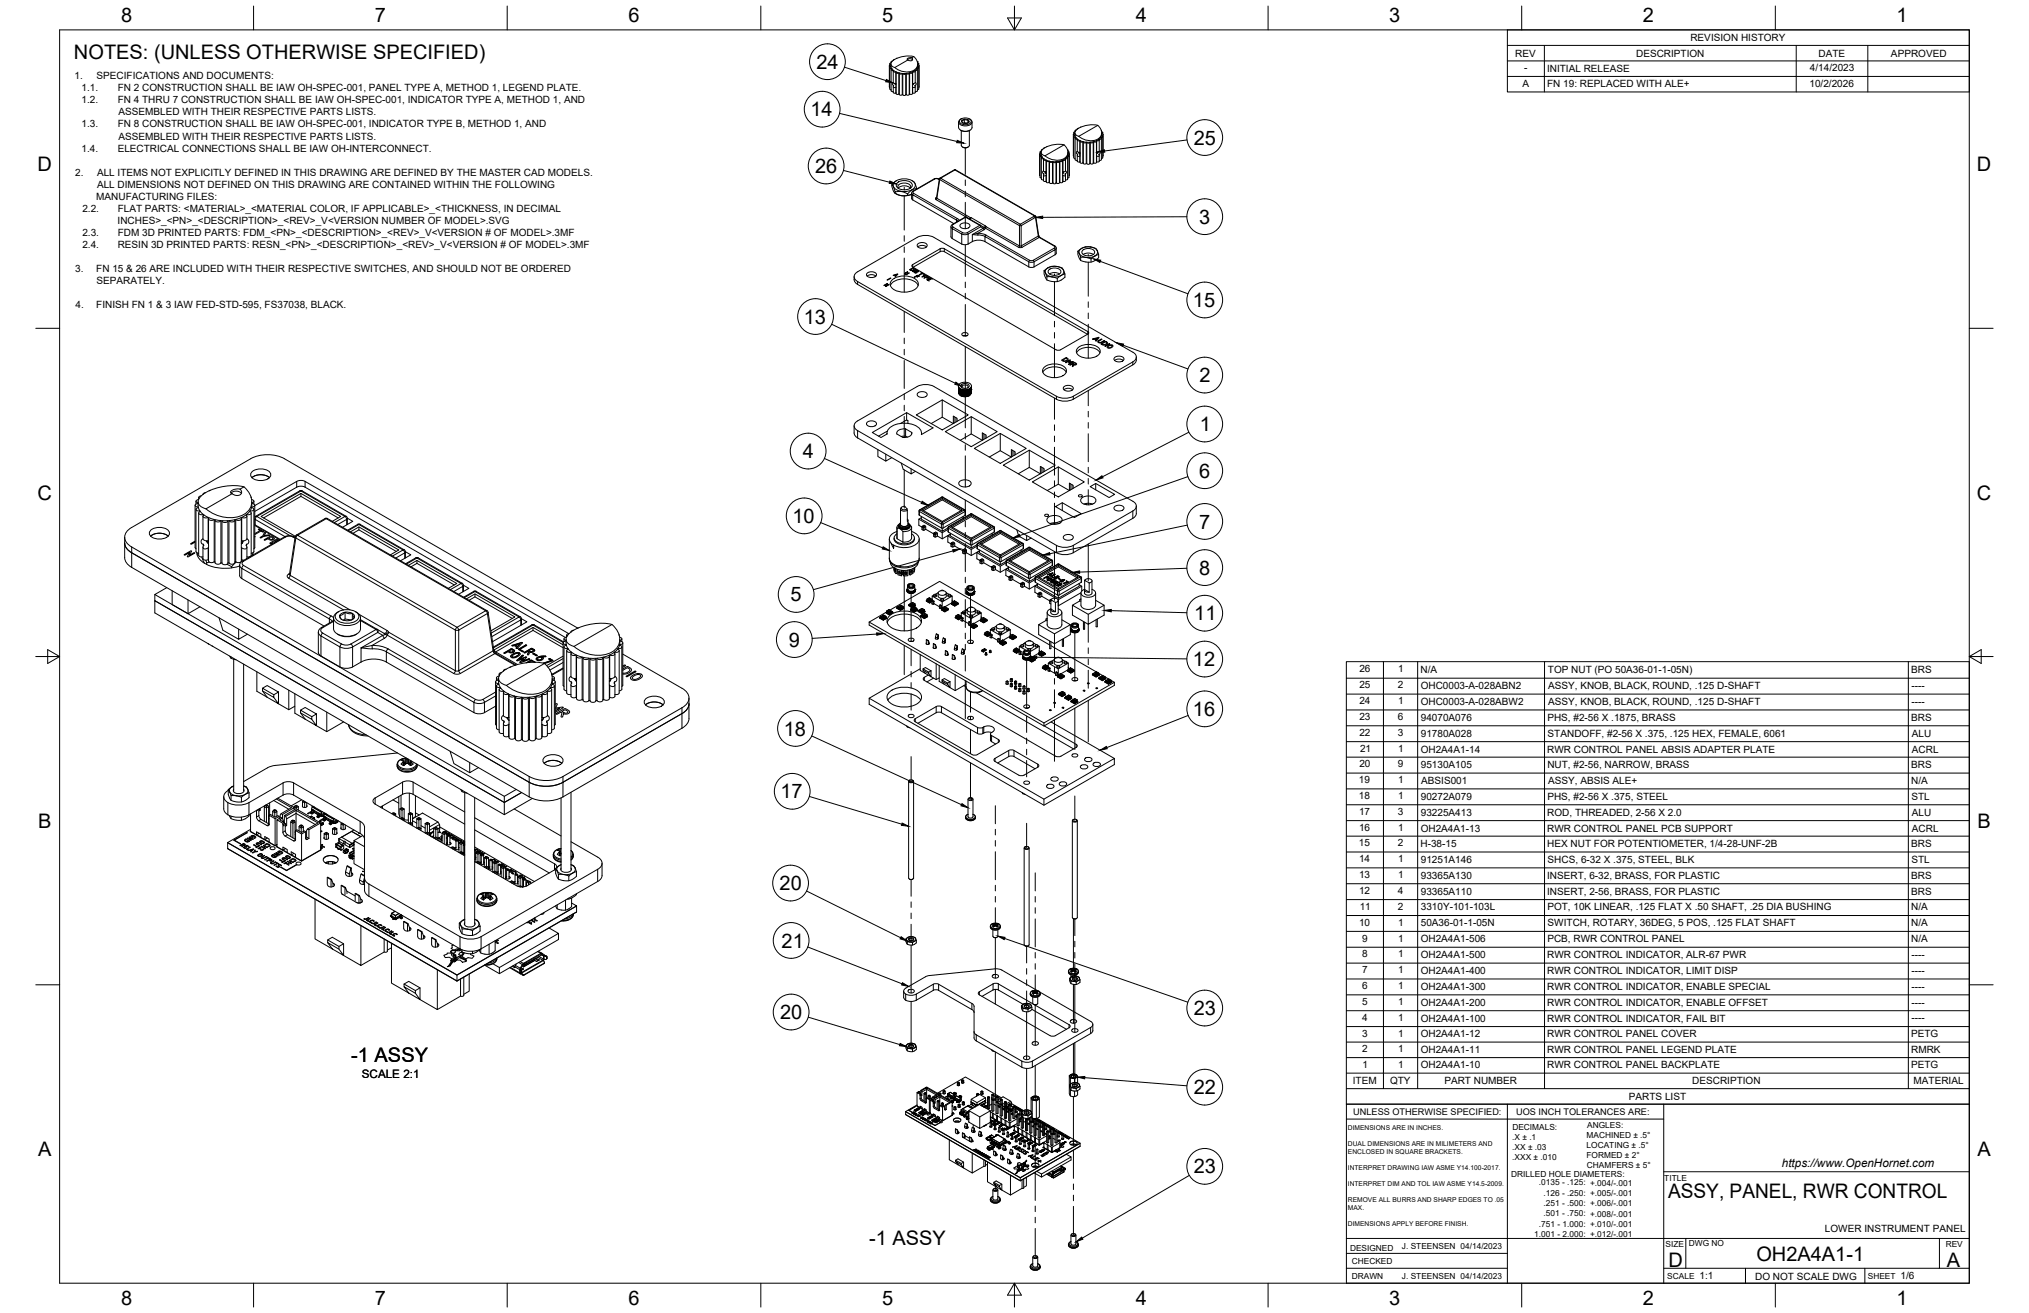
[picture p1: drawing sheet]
<svg xmlns="http://www.w3.org/2000/svg" width="864mm" height="559mm" viewBox="0 0 864 559" stroke-linecap="round" stroke-linejoin="round" font-family="sans-serif">
<defs><g id="words">
<g font-size="8.5">
<text x="51.6" y="9.4">8</text>
<text x="159.5" y="9.4">7</text>
<text x="267.5" y="9.4">6</text>
<text x="375.4" y="9.3">5</text>
<text x="483.4" y="9.4">4</text>
<text x="591.3" y="9.4">3</text>
<text x="699.3" y="9.4">2</text>
<text x="807.2" y="9.4">1</text>
<text x="31.5" y="25">NOTES: (UNLESS OTHERWISE SPECIFIED)</text>
<text x="347.5" y="29.3">24</text>
<text x="344.9" y="49.6">14</text>
<text x="508.1" y="61.6">25</text>
<text x="16" y="72.9">D</text>
<text x="346.9" y="73.7">26</text>
<text x="841.4" y="72.9">D</text>
<text x="510.4" y="95.2">3</text>
<text x="507.7" y="130.7">15</text>
<text x="342.1" y="137.7">13</text>
<text x="510.5" y="162.7">2</text>
<text x="510.7" y="183.5">1</text>
<text x="341.7" y="195">4</text>
<text x="510.4" y="203.4">6</text>
<text x="16" y="212.6">C</text>
<text x="841.4" y="212.6">C</text>
<text x="337.3" y="222.6">10</text>
<text x="510.4" y="225">7</text>
<text x="510.4" y="244.6">8</text>
<text x="336.5" y="256">5</text>
<text x="508.3" y="264.1">11</text>
<text x="335.7" y="275.2">9</text>
<text x="507.8" y="283.5">12</text>
<text x="507.7" y="304.7">16</text>
<text x="333.6" y="313.1">18</text>
<text x="332.2" y="339.8">17</text>
<text x="16.2" y="352.3">B</text>
<text x="841.7" y="352.3">B</text>
<text x="331.8" y="378.8">20</text>
<text x="332.7" y="403.3">21</text>
<text x="332.1" y="433.7">20</text>
<text x="508.1" y="432">23</text>
<text x="149.5" y="451.9">-1 ASSY</text>
<text x="508.1" y="465.8">22</text>
<text x="16.2" y="492">A</text>
<text x="841.7" y="492">A</text>
<text x="508.1" y="499.4">23</text>
<text x="710" y="510">ASSY, PANEL, RWR CONTROL</text>
<text x="369.9" y="529.9">-1 ASSY</text>
<text x="710.1" y="539.1">D</text>
<text x="747.6" y="536.7">OH2A4A1-1</text>
<text x="828.7" y="539.1">A</text>
<text x="51.6" y="555.5">8</text>
<text x="159.5" y="555.5">7</text>
<text x="267.5" y="555.5">6</text>
<text x="375.4" y="555.4">5</text>
<text x="483.4" y="555.5">4</text>
<text x="591.3" y="555.5">3</text>
<text x="699.3" y="555.5">2</text>
<text x="807.2" y="555.5">1</text>
</g>
<g font-size="5">
<text x="154" y="458.6">SCALE 2:1</text>
<text x="758.4" y="496.8">https://www.OpenHornet.com</text>
</g>
<g font-size="4.3">
<text x="719.5" y="17.6">REVISION HISTORY</text>
<text x="644.9" y="24.2">REV</text>
<text x="696.4" y="24.2">DESCRIPTION</text>
<text x="774" y="24.2">DATE</text>
<text x="804.9" y="24.2">APPROVED</text>
<text x="31.7" y="33.7">1.</text>
<text x="41.1" y="33.7">SPECIFICATIONS AND DOCUMENTS:</text>
<text x="648.7" y="30.2">-</text>
<text x="658.5" y="30.6">INITIAL RELEASE</text>
<text x="770.3" y="30.3">4/14/2023</text>
<text x="34.7" y="38.9">1.1.</text>
<text x="50.1" y="38.9">FN 2 CONSTRUCTION SHALL BE IAW OH-SPEC-001, PANEL TYPE A, METHOD 1, LEGEND PLATE.</text>
<text x="648" y="36.9">A</text>
<text x="658.5" y="37.2">FN 19: REPLACED WITH ALE+</text>
<text x="770.1" y="36.9">10/2/2026</text>
<text x="34.7" y="44">1.2.</text>
<text x="50.1" y="44">FN 4 THRU 7 CONSTRUCTION SHALL BE IAW OH-SPEC-001, INDICATOR TYPE A, METHOD 1, AND</text>
<text x="50.4" y="49.1">ASSEMBLED WITH THEIR RESPECTIVE PARTS LISTS.</text>
<text x="34.7" y="54.3">1.3.</text>
<text x="50.1" y="54.3">FN 8 CONSTRUCTION SHALL BE IAW OH-SPEC-001, INDICATOR TYPE B, METHOD 1, AND</text>
<text x="50.4" y="59.4">ASSEMBLED WITH THEIR RESPECTIVE PARTS LISTS.</text>
<text x="34.7" y="64.5">1.4.</text>
<text x="50.1" y="64.5">ELECTRICAL CONNECTIONS SHALL BE IAW OH-INTERCONNECT.</text>
<text x="32" y="74.7">2.</text>
<text x="41.3" y="74.7">ALL ITEMS NOT EXPLICITLY DEFINED IN THIS DRAWING ARE DEFINED BY THE MASTER CAD MODELS.</text>
<text x="41.3" y="79.9">ALL DIMENSIONS NOT DEFINED ON THIS DRAWING ARE CONTAINED WITHIN THE FOLLOWING</text>
<text x="41" y="85">MANUFACTURING FILES:</text>
<text x="35.1" y="90.1">2.2.</text>
<text x="50" y="95.3">INCHES&gt;_&lt;PN&gt;_&lt;DESCRIPTION&gt;_&lt;REV&gt;_V&lt;VERSION NUMBER OF MODEL&gt;.SVG</text>
<text x="50.1" y="90.1">FLAT PARTS: &lt;MATERIAL&gt;_&lt;MATERIAL COLOR, IF APPLICABLE&gt;_&lt;THICKNESS, IN DECIMAL</text>
<text x="35.1" y="100.4">2.3.</text>
<text x="50.1" y="100.4">FDM 3D PRINTED PARTS: FDM_&lt;PN&gt;_&lt;DESCRIPTION&gt;_&lt;REV&gt;_V&lt;VERSION # OF MODEL&gt;.3MF</text>
<text x="35.1" y="105.5">2.4.</text>
<text x="50.1" y="105.5">RESIN 3D PRINTED PARTS: RESN_&lt;PN&gt;_&lt;DESCRIPTION&gt;_&lt;REV&gt;_V&lt;VERSION # OF MODEL&gt;.3MF</text>
<text x="32" y="115.7">3.</text>
<text x="41" y="115.7">FN 15 &amp; 26 ARE INCLUDED WITH THEIR RESPECTIVE SWITCHES, AND SHOULD NOT BE ORDERED</text>
<text x="41.1" y="120.9">SEPARATELY.</text>
<text x="32.1" y="131.1">4.</text>
<text x="41" y="131.1">FINISH FN 1 &amp; 3 IAW FED-STD-595, FS37038, BLACK.</text>
<text x="578.6" y="285.9">26</text>
<text x="595.1" y="285.9">1</text>
<text x="604.6" y="286.2">N/A</text>
<text x="658.8" y="286.2">TOP NUT (PO 50A36-01-1-05N)</text>
<text x="813.5" y="286.2">BRS</text>
<text x="578.6" y="293">25</text>
<text x="595" y="293">2</text>
<text x="604.7" y="293.3">OHC0003-A-028ABN2</text>
<text x="658.9" y="293.3">ASSY, KNOB, BLACK, ROUND, .125 D-SHAFT</text>
<text x="813.6" y="293.2">----</text>
<text x="578.6" y="299.7">24</text>
<text x="595.1" y="299.7">1</text>
<text x="813.6" y="300">----</text>
<text x="604.7" y="300">OHC0003-A-028ABW2</text>
<text x="658.9" y="300">ASSY, KNOB, BLACK, ROUND, .125 D-SHAFT</text>
<text x="578.6" y="306.5">23</text>
<text x="595" y="306.5">6</text>
<text x="604.7" y="306.7">94070A076</text>
<text x="658.6" y="306.8">PHS, #2-56 X .1875, BRASS</text>
<text x="813.5" y="306.8">BRS</text>
<text x="578.6" y="313.2">22</text>
<text x="594.9" y="313.2">3</text>
<text x="604.7" y="313.5">91780A028</text>
<text x="658.7" y="313.5">STANDOFF, #2-56 X .375, .125 HEX, FEMALE, 6061</text>
<text x="813.8" y="313.5">ALU</text>
<text x="578.9" y="320">21</text>
<text x="595.1" y="320">1</text>
<text x="604.7" y="320.3">OH2A4A1-14</text>
<text x="658.6" y="320.3">RWR CONTROL PANEL ABSIS ADAPTER PLATE</text>
<text x="813.8" y="320.3">ACRL</text>
<text x="578.6" y="326.6">20</text>
<text x="594.9" y="326.6">9</text>
<text x="604.7" y="326.8">95130A105</text>
<text x="658.6" y="326.9">NUT, #2-56, NARROW, BRASS</text>
<text x="813.5" y="326.9">BRS</text>
<text x="578.4" y="333.3">19</text>
<text x="595.1" y="333.3">1</text>
<text x="604.9" y="333.6">ABSIS001</text>
<text x="658.9" y="333.6">ASSY, ABSIS ALE+</text>
<text x="813.5" y="333.6">N/A</text>
<text x="578.4" y="340.1">18</text>
<text x="595.1" y="340.1">1</text>
<text x="604.7" y="340.3">90272A079</text>
<text x="658.6" y="340.4">PHS, #2-56 X .375, STEEL</text>
<text x="813.6" y="340.4">STL</text>
<text x="578.4" y="346.8">17</text>
<text x="594.9" y="346.8">3</text>
<text x="604.7" y="347.1">93225A413</text>
<text x="658.6" y="347.1">ROD, THREADED, 2-56 X 2.0</text>
<text x="813.8" y="347.1">ALU</text>
<text x="578.4" y="353.6">16</text>
<text x="595.1" y="353.6">1</text>
<text x="604.7" y="353.9">OH2A4A1-13</text>
<text x="658.6" y="353.9">RWR CONTROL PANEL PCB SUPPORT</text>
<text x="813.8" y="353.9">ACRL</text>
<text x="578.4" y="360.2">15</text>
<text x="595" y="360.2">2</text>
<text x="604.6" y="360.4">H-38-15</text>
<text x="658.6" y="360.5">HEX NUT FOR POTENTIOMETER, 1/4-28-UNF-2B</text>
<text x="813.5" y="360.5">BRS</text>
<text x="578.4" y="366.9">14</text>
<text x="595.1" y="366.9">1</text>
<text x="604.7" y="367.2">91251A146</text>
<text x="658.7" y="367.2">SHCS, 6-32 X .375, STEEL, BLK</text>
<text x="813.6" y="367.2">STL</text>
<text x="578.4" y="373.7">13</text>
<text x="595.1" y="373.7">1</text>
<text x="604.7" y="374">93365A130</text>
<text x="658.5" y="374">INSERT, 6-32, BRASS, FOR PLASTIC</text>
<text x="813.5" y="374">BRS</text>
<text x="578.4" y="380.4">12</text>
<text x="595" y="380.4">4</text>
<text x="604.7" y="380.7">93365A110</text>
<text x="658.5" y="380.7">INSERT, 2-56, BRASS, FOR PLASTIC</text>
<text x="813.5" y="380.7">BRS</text>
<text x="578.7" y="387.2">11</text>
<text x="595" y="387.2">2</text>
<text x="604.7" y="387.5">3310Y-101-103L</text>
<text x="658.6" y="387.5">POT, 10K LINEAR, .125 FLAT X .50 SHAFT, .25 DIA BUSHING</text>
<text x="813.5" y="387.5">N/A</text>
<text x="578.4" y="394">10</text>
<text x="595.1" y="394">1</text>
<text x="604.7" y="394.2">50A36-01-1-05N</text>
<text x="658.7" y="394.3">SWITCH, ROTARY, 36DEG, 5 POS, .125 FLAT SHAFT</text>
<text x="813.5" y="394.3">N/A</text>
<text x="579.8" y="400.7">9</text>
<text x="595.1" y="400.7">1</text>
<text x="604.7" y="401">OH2A4A1-506</text>
<text x="658.6" y="401">PCB, RWR CONTROL PANEL</text>
<text x="813.5" y="401">N/A</text>
<text x="579.8" y="407.5">8</text>
<text x="595.1" y="407.5">1</text>
<text x="604.7" y="407.8">OH2A4A1-500</text>
<text x="658.6" y="407.8">RWR CONTROL INDICATOR, ALR-67 PWR</text>
<text x="813.6" y="407.7">----</text>
<text x="579.8" y="414.2">7</text>
<text x="595.1" y="414.2">1</text>
<text x="604.7" y="414.5">OH2A4A1-400</text>
<text x="658.6" y="414.5">RWR CONTROL INDICATOR, LIMIT DISP</text>
<text x="813.6" y="414.5">----</text>
<text x="579.8" y="421">6</text>
<text x="595.1" y="421">1</text>
<text x="604.7" y="421.3">OH2A4A1-300</text>
<text x="658.6" y="421.3">RWR CONTROL INDICATOR, ENABLE SPECIAL</text>
<text x="813.6" y="421.2">----</text>
<text x="579.8" y="427.7">5</text>
<text x="595.1" y="427.7">1</text>
<text x="604.7" y="428">OH2A4A1-200</text>
<text x="658.6" y="428">RWR CONTROL INDICATOR, ENABLE OFFSET</text>
<text x="813.6" y="428">----</text>
<text x="579.8" y="434.5">4</text>
<text x="595.1" y="434.5">1</text>
<text x="604.7" y="434.8">OH2A4A1-100</text>
<text x="658.6" y="434.8">RWR CONTROL INDICATOR, FAIL BIT</text>
<text x="813.6" y="434.7">----</text>
<text x="579.8" y="441.2">3</text>
<text x="595.1" y="441.2">1</text>
<text x="604.7" y="441.5">OH2A4A1-12</text>
<text x="658.6" y="441.5">RWR CONTROL PANEL COVER</text>
<text x="813.4" y="441.5">PETG</text>
<text x="579.8" y="447.8">2</text>
<text x="595.1" y="447.8">1</text>
<text x="604.7" y="448.1">OH2A4A1-11</text>
<text x="658.6" y="448.1">RWR CONTROL PANEL LEGEND PLATE</text>
<text x="813.4" y="448.1">RMRK</text>
<text x="579.9" y="454.4">1</text>
<text x="595.1" y="454.4">1</text>
<text x="604.7" y="454.7">OH2A4A1-10</text>
<text x="658.6" y="454.7">RWR CONTROL PANEL BACKPLATE</text>
<text x="813.4" y="454.7">PETG</text>
<text x="575.8" y="461.5">ITEM</text>
<text x="591.7" y="461.4">QTY</text>
<text x="614.8" y="461.5">PART NUMBER</text>
<text x="720.3" y="461.5">DESCRIPTION</text>
<text x="814.5" y="461.5">MATERIAL</text>
<text x="693.3" y="468.1">PARTS LIST</text>
<text x="776.8" y="524.4">LOWER INSTRUMENT PANEL</text>
<text x="723.4" y="544.5">1:1</text>
<text x="747" y="544.7">DO NOT SCALE DWG</text>
<text x="809" y="544.5">1/6</text>
</g>
<g font-size="3.9">
<text x="576" y="474.6">UNLESS OTHERWISE SPECIFIED:</text>
<text x="645.3" y="474.7">UOS INCH TOLERANCES ARE:</text>
</g>
<g font-size="3.5">
<text x="643.7" y="485">.X ± .1</text>
<text x="643.7" y="480.8">DECIMALS:</text>
<text x="675.3" y="484.3">MACHINED ± .5°</text>
<text x="675.6" y="480">ANGLES:</text>
<text x="643.7" y="489.3">.XX ± .03</text>
<text x="675.3" y="488.6">LOCATING ± .5°</text>
<text x="643.7" y="493.5">.XXX ± .010</text>
<text x="675.3" y="492.8">FORMED ± 2°</text>
<text x="675.4" y="497.1">CHAMFERS ± 5°</text>
<text x="643.2" y="501.1">DRILLED HOLE DIAMETERS:</text>
<text x="708.4" y="502.7">TITLE</text>
<text x="655" y="504.4">.0135 - .125: +.004/-.001</text>
<text x="657" y="508.8">.126 - .250: +.005/-.001</text>
<text x="657" y="513.2">.251 - .500: +.006/-.001</text>
<text x="657" y="517.7">.501 - .750: +.008/-.001</text>
<text x="653.1" y="526.5">1.001 - 2.000: +.012/-.001</text>
<text x="655" y="522.1">.751 - 1.000: +.010/-.001</text>
<text x="574.6" y="532.3">DESIGNED</text>
<text x="596.7" y="531.6">J. STEENSEN 04/14/2023</text>
<text x="708.9" y="530.9">SIZE</text>
<text x="718.9" y="530.5">DWG NO</text>
<text x="828.2" y="530.9">REV</text>
<text x="575.4" y="537.9">CHECKED</text>
<text x="575.4" y="544.3">DRAWN</text>
<text x="596.7" y="544.3">J. STEENSEN 04/14/2023</text>
<text x="709.6" y="544.2">SCALE</text>
<text x="795" y="544.2">SHEET</text>
</g>
<g font-size="2.8">
<text x="573.7" y="480.9">DIMENSIONS ARE IN INCHES.</text>
<text x="573.7" y="487.7">DUAL DIMENSIONS ARE IN MILIMETERS AND</text>
<text x="573.7" y="491.1">ENCLOSED IN SQUARE BRACKETS.</text>
<text x="573.7" y="497.9">INTERPRET DRAWING IAW ASME Y14.100-2017.</text>
<text x="573.7" y="504.7">INTERPRET DIM AND TOL IAW ASME Y14.5-2009.</text>
<text x="573.7" y="511.6">REMOVE ALL BURRS AND SHARP EDGES TO .05</text>
<text x="573.7" y="514.9">MAX.</text>
<text x="573.7" y="521.8">DIMENSIONS APPLY BEFORE FINISH.</text>
</g>
</g></defs>
<!-- layer: Visible -->
<g fill="none" stroke="#000" stroke-width=".43">
<path d="M378.5 37l.2 .2M378.5 28v9M378.7 28.9v8.9l.6 .4M378.7 27.1v.6M379.2 27.3v1.1M379.2 27.6l-.7 .5 .7 .3M379.2 28.4v.1M379.3 26.4v.4l-.6 .3 .5 .4M379.3 29.7v8.9l.9 .4M379.6 29.2v.2M379.8 26l-.5 .2 .1 .3M380.2 35.1l-.4 .7 .6 .7-.2 .6 .5 .2 .7-.3"/>
<path d="M380.2 30.3v4.9l1.2 .4M380.2 39.3l.4 .4 .7-.2M380.2 25.7h.1M380.2 36.9v2.4M380.3 36.3v.4M380.3 30l-.9-.1-.1-.4 .3-.2 .7 .9M380.8 25.3l-.6 .4M381 35.6v.1M381 35.7l.4 .5M381 35.7l.4 .4M381.1 35.6l-.1 .1M381.3 30.6l-1-.4a.6 .6 0 0 0 .3 .5 .6 .6 0 0 0 .7-.1l.1 5.6"/>
<path d="M381.3 35.5l-.3 .2M381.4 36.2v3.6l.5 .4 .7-.2M381.5 30.6l1.1 .4a.62 .62 0 0 1-.7 .2 .62 .62 0 0 1-.4-.6zM381.8 24.8l-.3 .1M382.6 31v9M382.6 40h.2M382.8 31.2v9M382.8 31.1l1.2 .1a.7 .7 0 0 1-.7 .3 .7 .7 0 0 1-.5-.4zM384 31.3v9M384.2 31.3v9M384.2 31.3a.72 .72 0 0 0 1.3 0M384.2 31.3h1.3"/>
<path d="M385.5 31.3v9M385.7 31.2l1.3-.1a.67 .67 0 0 1-.6 .5 .67 .67 0 0 1-.7-.4zM385.7 31.3v9M386.2 25.4a1.57 1.57 0 0 1 2.2 .1M387 31.2v9M387.2 31v9M387.2 31l1.1-.4a.59 .59 0 0 1-.4 .7 .59 .59 0 0 1-.7-.3zM388.1 24.6l-1.7 .2-.3 .4 .3 .3-5.6 3.2M388.1 24.6a.9 .9 0 0 1-.1 1.2 .9 .9 0 0 1-1.3-.1l-.3-.2M388.4 36.2l-.1 3.8h-1.3M388.4 35.9l.2 .1M388.4 30.9v5.3"/>
<path d="M388.4 30.6l1.1-.4a.6 .6 0 0 1-.4 .5 .6 .6 0 0 1-.7-.1zM388.5 30.6v4.9M388.5 37.1v2.5M388.5 39.5l-.1 .1M388.6 36l-.2 .1M388.6 36l-.2 .2M388.6 35.6v.4M388.8 35.6l-.2 .4M388.9 24.1l-.8 .5M388.9 24.1a3.5 3.5 0 0 1 1.5 4.2 3.5 3.5 0 0 1-3.8 2.3l-3.4-.5-2.4-1.4M388.9 24.1a10.2 10.2 0 0 0-9.6 2.7 1.51 1.51 0 0 0 1.5 1.9M389.5 30l.8-.1 .1-.4-.3-.2-.6 .9"/>
<path d="M389.5 36.3v.4M389.6 35.1l.4 .8-.7 .6 .2 .6-1.1-.1M389.6 30.3v4.9l-1.2 .4M389.6 36.9v2.4M389.6 39.3l-.4 .4-.8-.1M390.2 29.2v.2M390.4 26.2l.1 .1M390.5 29.7v8.9l-.9 .4M390.5 26.4h.1M390.5 28.5l.5 .5-.8 .2zM390.6 26.8l.5 .3-.5 .4M390.6 27.3v1.2"/>
<path d="M390.6 27.6l.6 .5-.6 .3M391 28.9l.1 8.9-.6 .4M391 27.1v.6M391.2 28v9M391.2 37l-.2 .2M382.8 40.2l.5 .3 .7-.3M384 40.2a1.09 1.09 0 0 0 1.7 0M387 40.2l-.6 .3-.7-.3M408 51.9v2.3a3.3 3.3 0 0 0 5.7 0v-2.3M408.7 50.9a3.1 3.1 0 0 1 4.7 .7 2.93 2.93 0 0 1-5.1 0zM408.8 55.4l.3 .1M409.1 50.6a1.37 1.37 0 0 0-1.1 1.5 1.37 1.37 0 0 0 1.4 1.2 3.4 3.4 0 0 0 4.3-1.4l-.3-.8-.8-.5"/>
<path d="M409.2 55.6v6.3a2 2 0 0 0 3.4 0M410.4 50.8v1.4M410.5 50.7a.93 .93 0 0 0-1.2 .9 .93 .93 0 0 0 1.2 .9l1.2-.1 .7-.5M410.5 50.7l1.5 .3M411.8 52.4l-1.4-.2-.4 .3M412 51v1.3M412 51l.4 .9M412.4 51.9l-.5 .4M412.4 51.9l-.2-.4a.72 .72 0 0 0-1.2-.5 .9 .9 0 0 0-1.3 .4 .47 .47 0 0 0-.4 .4 .47 .47 0 0 0 .4 .5M412.6 55.6v6.3M412.9 55.4l-2 .6-1.8-.5M456.8 57.3l.2 9.2"/>
<path d="M457 58.1v9l.6 .4M457 56.4v.6M457.5 56.5v1.1M457.5 56.9l-.6 .4 .6 .3M457.5 57.7v.1M457.5 57.8l.4 .7M457.5 57.8l-.5 .4 .9 .4M457.6 56.1l-.6 .3 .5 .4M457.6 58.9v9l.9 .3M457.6 55.6v.4M457.6 58.8l.4-.2 .6 .6h-.7zM458.2 55.2l-.5 .3v.3"/>
<path d="M458.5 59.6v4.9l1.2 .4M458.6 59.4l1 .4a.6 .6 0 0 1-.6 .2 .6 .6 0 0 1-.4-.6zM458.6 59.2v.2M459.1 54.6l-.6 .3M459.6 59.9l.1 6.4M459.8 59.9l1.1 .4a.61 .61 0 0 1-.7 .2 .61 .61 0 0 1-.4-.6zM460.1 54.1l-.3 .1M466.8 59.8l1-.4a.6 .6 0 0 1-.4 .6 .6 .6 0 0 1-.6-.2zM466.8 59.9v4.9M467.2 53.4l-8.1 4.6M467.2 53.3a3.5 3.5 0 0 1 1.5 4.2 3.5 3.5 0 0 1-3.8 2.4l-3.4-.5-2.3-1.4M467.2 53.3a10.2 10.2 0 0 0-9.6 2.7 1.51 1.51 0 0 0 1.6 2"/>
<path d="M467.8 59.2l.6-.6 .4 .2-.2 .4zM467.8 59.2v.2M467.9 59.6v4.9l-1.2 .4M468.5 58.5l.4-.7 .4 .2-.8 .6M468.8 55.5v.1M468.8 58.9v9l-.9 .3M468.8 55.6h.1M468.9 56.1l.5 .3-.5 .4M468.9 56.5v1.3M468.9 56.9l.6 .4-.6 .3M469.3 58.1l.1 9-.6 .4M469.3 56.4v.6"/>
<path d="M469.5 57.3l-.1 9.2M379.6 78.7l.5 2.2 .9 1.4v-.6M381 77.3a6.6 6.6 0 0 1 8.2 .5 2.48 2.48 0 0 1-2.4 3.5 5.8 5.8 0 0 1-6.5-2 1.85 1.85 0 0 1 .7-2zM381.6 76.9l-2 1.8 1 1.6a.92 .92 0 0 0 1 1.3l1.6-.1 2.2 .6a1 1 0 0 0 1.1 .3 1 1 0 0 0 .7-.8l1.5-1 1.5-.3M382 77.8a4.5 4.5 0 0 1 6.3 .8 2.99 2.99 0 0 1-3.8 2.2l-1.4-.3-1.1-.6a1.32 1.32 0 0 1 0-2.1zM388.2 76.9l1.1 .9 .9 2.5M399.8 76.3l-1.1-.4-1 .2-9.3 5.4-.4 .6v2.3l.5 .7M400.1 75.8l6.1-3.5h.5l33.9 19.6M400.1 75.8l-1.5 8.4M409.6 62.6l1.5 .4 1-.4M442.5 65.6l.2 9.2M442.7 66.4v9l.6 .4"/>
<path d="M442.7 64.7v.6M443.1 64.8v1.1M443.1 65.2l-.6 .4 .6 .3M443.1 65.9v.2M443.2 64.4l-.5 .3 .4 .4M443.2 63.9v.4M443.2 67.2v9M443.3 76.2l.9 .3M443.3 67.1l.3-.2 .6 .6h-.8zM443.5 66.8v.1M443.8 63.5l-.5 .3v.3M444.1 72.7l-.4 .7 .6 .7-.1 .6 .5 .2 .6-.3"/>
<path d="M444.1 67.9v4.9l1.2 .4M444.1 74.5l.1 2.5 1.1 .1M444.2 67.5v.2M444.2 73.9v.3M444.7 62.9l-.6 .4M444.9 73.2l.1 .1M445 73.3l.3 .5M445 73.3l.3 .4M445 73.2v.1M445.3 68.1l-1.1-.4a.6 .6 0 0 0 .4 .6 .6 .6 0 0 0 .7-.2M445.3 68.2v9.2l.5 .4 .7-.2M445.3 73.1l-.3 .2"/>
<path d="M445.7 62.4l-.2 .1M446.5 68.6l.2 9M446.5 68.6l-1.1-.4a.59 .59 0 0 0 .4 .7 .59 .59 0 0 0 .7-.3M446.7 68.8v8.9l.6 .4 .7-.3M446.7 68.6l1.3 .2a.69 .69 0 0 1-.7 .3 .69 .69 0 0 1-.6-.5zM448 77.8h.2M448 68.8v9M448.2 68.9v9l.6 .3 .7-.3v-9M448.2 68.8a.72 .72 0 0 0 1.3 0M448.2 68.8h1.3M449.7 68.8l1.2-.2a.67 .67 0 0 1-.5 .6 .67 .67 0 0 1-.7-.4zM449.7 68.8v9"/>
<path d="M449.7 77.8h-.2M450.9 68.8l.1 8.9-.6 .4-.7-.3M451.1 68.6l1.1-.4a.59 .59 0 0 1-.4 .7 .59 .59 0 0 1-.7-.3M451.1 68.6l-.2 9M452.3 68.4v9l-.5 .4-.7-.2M452.3 73.5l.2 .1M452.4 68.1l1-.4a.6 .6 0 0 1-.3 .6 .6 .6 0 0 1-.7-.2zM452.4 68.2v4.9M452.4 74.6v2.6M452.4 77.1l-.1 .1M452.5 73.6l-.2 .1M452.5 73.6l-.2 .2"/>
<path d="M452.6 73.2l-.1 .4M452.8 73.2l-.3 .4M452.9 61.7l-8.1 4.6M452.9 61.6a3.5 3.5 0 0 1 1.5 4.2 3.5 3.5 0 0 1-3.8 2.4l-3.5-.5-2.3-1.4M452.9 61.6a10.2 10.2 0 0 0-9.7 2.7 1.51 1.51 0 0 0 1.6 2M453.4 67.5l.7-.6 .3 .2-.1 .4zM453.4 67.5v.2M453.4 73.9v.3M453.5 72.7l.4 .6-.6 .8 .1 .6-1.1-.1M453.5 67.9v4.9l-1.2 .4M453.5 74.5v2.5l-1.1 .1M454.2 66.8v.1"/>
<path d="M454.4 63.8v.1M454.4 63.9h.1M454.4 67.2v9M454.4 76.2l-.9 .3M454.5 64.4l.5 .3-.4 .4M454.5 64.8v1.1M454.5 65.2l.7 .3-.7 .6M455 66.4v9l-.6 .4M455 64.7v.6M455.2 65.6l-.2 9.2M458.5 64.4l-.4 .7 .6 .7-.1 .6 .4 .2 .7-.3M458.5 66.2l.1 2.5 1 .1"/>
<path d="M458.6 65.6v.3M459.3 64.9v.1M459.3 65l.4 .5M459.3 65l.4 .4M459.4 64.9l-.1 .1M459.6 68.8l.1 .1M459.7 64.8l-.4 .2M459.7 66.3l.1 3h1.1M460.9 60.3v9M460.9 69.3h.2M461.1 60.5v9l.6 .3 .7-.3M461.1 60.3l1.2 .2a.69 .69 0 0 1-.6 .3 .69 .69 0 0 1-.6-.5z"/>
<path d="M462.3 69.5h.3M462.3 60.5v9M462.6 60.6v9l.6 .3 .6-.3v-9M462.6 60.5a.72 .72 0 0 0 1.2 0M462.6 60.5h1.2M464.1 60.5l1.2-.2a.67 .67 0 0 1-.6 .6 .67 .67 0 0 1-.6-.4zM464.1 60.5v9M464.1 69.5h-.3M465.3 60.5v9l-.6 .3-.6-.3M465.5 60.3l1.1-.4a.59 .59 0 0 1-.4 .7 .59 .59 0 0 1-.7-.3zM465.5 69.3h-.2M465.5 60.3v9"/>
<path d="M466.7 60.1v6.2M466.7 66.3v2.8l-.5 .4-.7-.2M466.7 65.2l.2 .1M466.8 66.3v2.6M466.8 68.8l-.1 .1M466.9 65.3l-.2 .1M466.9 65.3l-.2 .2M467 64.9l-.1 .4M467.1 64.9l-.2 .4M467.8 65.6v.3M467.9 64.4l.4 .6-.6 .8 .1 .6-1.1-.1M467.9 66.2l-.1 2.5-1 .1"/>
<path d="M382.3 80.1a3.8 3.8 0 0 1 5.1 0M382.5 80.2a1.56 1.56 0 0 1 .1-1.7 1.56 1.56 0 0 1 1.7-.6 2.65 2.65 0 0 1 3.3 1.6l-.3 .7M386.3 82.5v.6M388 82.7l-3.7 .6-1.4-.2-1.9-.8a7.3 7.3 0 0 0 7 .4M388.5 85.1l17.5 10.1M390.2 80.3v.1M408.8 95.5a2.83 2.83 0 0 1 4 .4 2.33 2.33 0 0 1-3.6 1.1 .89 .89 0 0 1-.4-1.5zM412.7 93.2h.1M418.7 96.7l-7.6-4.4-6.1 3.5-.3 .6 .2 4.8 4.9 2.8 1.4 .1 .9-.3M440.6 91.9l1.5 8.3M363.5 117.8l.2 1.9 1.3 1.4 84.6 48.8a8 8 0 0 0 7.2 0l25.8-14.9 1-1.4v-1.6M369 116.3a2.83 2.83 0 0 1 4.1 .4 2.33 2.33 0 0 1-3.7 1.1 .89 .89 0 0 1-.4-1.5z"/>
<path d="M369.1 117.5a3.1 3.1 0 0 1 3.7 0M379.9 118.9a8.6 8.6 0 0 1 10.4 .6 2.74 2.74 0 0 1-1.9 4.2 8 8 0 0 1-9.3-1.9 2.3 2.3 0 0 1 .8-2.9zM390.6 103.9a2.83 2.83 0 0 1 4 .4 2.33 2.33 0 0 1-3.6 1 .89 .89 0 0 1-.4-1.4zM390.6 105.1a3.1 3.1 0 0 1 3.8 0M401.9 107.1l61 35.2M402 105.9h-1.9l-11.6 6.7-.3 .8 61.3 35.5h1.9l11.9-7-.3-.8-61.1-35.2M402 107.1h-1.9l-11.5 6.6M442.1 100.2v.1M442.1 100.3l.5 .7 6.7 4 .3 2.7-.5 .7-9.8 5.4-1.4-.2-18.6-10.8a6.5 6.5 0 0 0-7.2 1.1M444.4 115.2l.6 1M444.4 115.2v1.4l1.1 2.5 2.3 .7h2.2l1.6-.6 1.7-1.2v-1.4M445 116.2l.2 .5a1.07 1.07 0 0 0 .5 1.1 1.07 1.07 0 0 0 1.2 0h.9"/>
<path d="M445 116.2l1 1 1.8 .6M445.6 117.8v1.4M446 114l-1 1v1.2M446 114l-1.6 1.2M446.4 114.8a3.7 3.7 0 0 1 5.1 .4 2.21 2.21 0 0 1-3 2l-1.6-.5a1.15 1.15 0 0 1-.5-1.9zM446.7 116.6a4.2 4.2 0 0 1 4.3 0M449.9 113.4l2.2 .6 .6 1M449.9 113.4h-2.3l-1.6 .6M449.9 113.4l1.7 .6 1.1 1M449.9 113.4h-1.8l-2.1 .6M450 118.5v1.3M451.6 117.2l-.5 .4a1.63 1.63 0 0 1-2.5 .4l-.8-.2"/>
<path d="M451.6 117.2l-2 .7-1.8-.1M452.7 115v1.2l-1.1 1M452.7 115l.2 .5a.71 .71 0 0 1 .3 .8 .71 .71 0 0 1-.7 .5l-.9 .4M458.8 106.9l.6 1M458.8 106.9v1.4l1.1 2.5 2.1 .7h2.4l1.6-.6 1.6-1.2v-1.4M459.4 107.9l.2 .5a1.07 1.07 0 0 0 .5 1.1 1.07 1.07 0 0 0 1.1 0l1.8 .2a2.34 2.34 0 0 0 3-.7M459.4 107.9a5.4 5.4 0 0 0 6.6 1M460 109.5v1.4M460.4 105.7l-1 1v1.2M460.4 105.7l-1.6 1.2M460.8 106.5a3.7 3.7 0 0 1 5.1 .4 2.21 2.21 0 0 1-3 2l-1.6-.5a1.15 1.15 0 0 1-.5-1.9zM461 108.3a4.2 4.2 0 0 1 4.4 0"/>
<path d="M464.2 105.1l2.2 .6 .6 1M464.2 105.1h-2.2l-1.6 .6M464.2 105.1l1.8 .6 1 1M464.2 105.1h-1.7l-2.1 .6M464.4 110.2v1.3M467 106.7l.3 .6a.74 .74 0 0 1 .3 .9 .74 .74 0 0 1-.9 .4l-.7 .4M467 106.7v1.2l-1 1M379 121.5a7.5 7.5 0 0 1 9.4-2.2l1.8 1.2 .6 1M409.5 142a1.66 1.66 0 0 1 2.6 .3 1.55 1.55 0 0 1-2.7 0zM409.9 142.9h1.6M443.9 158.4a6.5 6.5 0 0 1 9.9 0M444.6 156.2a7.2 7.2 0 0 1 8.9 .5 2.33 2.33 0 0 1-1.8 3.5 7.2 7.2 0 0 1-7.6-1.3 1.91 1.91 0 0 1 .5-2.7z"/>
<path d="M458.2 150.1a6.5 6.5 0 0 1 10 0M458.9 147.9a7.2 7.2 0 0 1 9 .5 2.33 2.33 0 0 1-1.8 3.5 7.2 7.2 0 0 1-7.6-1.3 1.91 1.91 0 0 1 .4-2.7zM474.3 152.2a2.83 2.83 0 0 1 4.1 .4 2.33 2.33 0 0 1-3.7 1.1 .89 .89 0 0 1-.4-1.5zM474.4 153.4a3.1 3.1 0 0 1 3.7 0M482.2 149.9l-84.6-48.9a8 8 0 0 0-7.2 0l-25.4 14.7a2.18 2.18 0 0 0-1.5 2 2.18 2.18 0 0 0 1.5 2.1l84.6 48.9a8 8 0 0 0 7.2-.1l25.4-14.6M482.2 149.9a2.19 2.19 0 0 1 1.5 2 2.19 2.19 0 0 1-1.5 2.1M364.4 179.6l26-15.1a7.9 7.9 0 0 1 7.1 0l84.7 48.8a2.19 2.19 0 0 1 1.5 2.1 2.19 2.19 0 0 1-1.5 2.1l-25.4 14.6a8 8 0 0 1-7.2 0l-84.6-48.8a2.13 2.13 0 0 1-.6-3.7zM369 179.8a2.83 2.83 0 0 1 4.1 .4 2.33 2.33 0 0 1-3.7 1 .89 .89 0 0 1-.4-1.4zM385.9 175.6v3.1M390 176.6l11-6.4 11.1 6.4-11.1 6.4zM390.6 167.4a2.83 2.83 0 0 1 4 .3 2.33 2.33 0 0 1-3.6 1.1 .89 .89 0 0 1-.4-1.4zM401 170.2v7.3l-4.7 2.8"/>
<path d="M401 177.5l4.8 2.7v-3.1l1.6 1v1.2M406.1 177.3v2.7M406.9 177.8v1.8M407.9 164.3a3.1 3.1 0 0 0 5.2 1l.4-1M408 165h.1M408.1 166.1v.1M408.1 166.2v.6M408.1 165.5h.1M408.1 165v.4M408.1 166.1h.1M408.1 166.9h.1M408.1 166v.1"/>
<path d="M408.1 165.8v.1M408.1 165.8h.1M408.1 167.2v.1M408.1 165v.5M408.1 165.9v.1M408.1 165.9l.1 .1M408.1 166.5v.7M408.1 167.4a2.99 2.99 0 0 0 5.2 0M408.1 167.3h.1M408.1 165.1v.7zM408.1 166.5l.1 .1M408.2 166l.1 .3"/>
<path d="M408.2 166v.4M408.2 167.5l.1 .1M408.2 166.4l-.1 .5M408.2 167.6h.1M408.2 166.4l-.1 .1M408.2 166.4l.2 .2M408.3 167.6h.1M408.3 167.6l.1 .2M408.3 167.6l.1 .1M408.3 163.5a3.8 3.8 0 0 1 5.1 .4 2.24 2.24 0 0 1-3 2l-1.7-.5a1.17 1.17 0 0 1-.4-1.9zM408.3 166.8l-.1 .7M408.3 166.7l.1 .2"/>
<path d="M408.3 165.3l-.2 .6M408.3 166.3h.2M408.4 167.7v.1M408.4 166.7l-.3 .5M408.4 166.7l-.1 .1M408.4 166.6l.2 .3M408.4 167.8a3.5 3.5 0 0 0 4.6 0M408.4 166.9l-.2 .6M408.4 166.9l.1 .1M408.4 167.8h.1M408.4 165.4l-.2 .6M408.5 165.7l.1-.2-.3 .7"/>
<path d="M408.5 166.4l.1 .1M408.5 167.8h.1M408.5 167.8l.1 .1M408.5 166.3v.1M408.5 167v.2M408.5 167l-.2 .6M408.5 167l.2 .1M408.6 166.9l-.1 .1M408.6 166.5h.2M408.6 166.9l.3 .2M408.6 167.9l.1 .1M408.7 167.1l-.4 .6"/>
<path d="M408.7 167.1l-.2 .8M408.7 168h.1M408.7 168v.1M408.7 165.6l-.3 .7M408.7 168.1h.2M408.8 166.5l.1 .2M408.8 167.2l-.3 .6M408.8 167.1v.1M408.8 165.7l-.3 .6M408.8 167.2l.2 .1M408.9 167.1l.3 .1M408.9 168.4h.1"/>
<path d="M408.9 165.7l-.4 .7M408.9 168.4l1.8 .4 1.8-.4M408.9 168.1l.1 .1M409 168.2h.1M409 167.3l-.4 .6M409 167.3l-.3 .7M409 165.8l-.4 .7M409 168.2v.1M409.1 163.8a2.12 2.12 0 0 1 3.4 .6 2.1 2.1 0 0 1-3.6-.3zM409.1 168.2h.1M409.2 167.3v.1M409.2 165.8l-.4 .7"/>
<path d="M409.2 167.2l.4 .2M409.2 167.4l-.5 .6M409.2 167.4h.2M409.3 165.8l-.5 .8M409.3 168.3h.1M409.3 168.4h.1M409.4 167.4l-.5 .7M409.4 167.4l-.4 .8M409.4 168.4h-.1M409.4 165.9l-.3 .9M409.4 166.8l-.1 .1M409.4 166.8l.1 .1"/>
<path d="M409.5 166.9l.2 .1M409.5 168.4h.2M409.5 168.4h-.1M409.6 167.4v.1M409.6 165.9l-.5 .8M409.6 167.4l.4 .1M409.6 165.1a1.07 1.07 0 0 1 .4-1.3 1.07 1.07 0 0 1 1.3 .1l.8 .6-.3 .6M409.6 167.5l-.5 .7M409.6 167.5h.2M409.6 166l-.3 .8M409.7 168.4l.7-.9-.6 1M409.7 168.4v.1"/>
<path d="M409.8 167.5l-.7 .7M409.8 167.5l-.4 .9M409.8 168.5h-.1M409.8 168.5h.1M409.8 166.9l-.1 .1M409.8 166.9l.1 .1M409.9 166l-.6 .9M409.9 167l.2 .1M409.9 168.5l.3 .1M409.9 168.5h-.2M410 167.5v.1M410 167.5h.4"/>
<path d="M410 166l-.5 .8M410 167.6l-.5 .8M410 167.6h.3M410.1 166l-.6 .9M410.2 168.6h-.1M410.3 166.1l-.6 .9M410.4 167.5l.1 .1M410.4 168.5h.2M410.4 168.5l-.2 .1M410.4 166.1l-.6 .8M410.5 167.6l-.6 .9M410.5 167.6h.2"/>
<path d="M410.6 166.1l-.7 .9M410.6 168.5v.1M410.6 168.6h.1M410.7 168.6h-.1M410.7 168.6h.1M410.7 167.6l-.6 .9M410.7 167.6l-.5 1M410.7 167l-.1 .1M410.7 167l.1 .1M410.8 166.1l-.7 1M410.8 167.6h.2M410.9 168.5l-.2 .1"/>
<path d="M411 167.6l-.6 .9M411 166.1l-.6 1 .8-1-.5 .9M411.1 167.1h-.3M411.1 168.5h-.2M411.1 168.5v.1M411.1 168.6h.1M411.1 167l-.1 .1M411.1 167l.2 .1M411.2 167l.5-1-.6 1.1M411.2 168.6h-.1M411.2 167.6l-.6 .9M411.2 167.6l-.5 1"/>
<path d="M411.2 167.6h-.2M411.3 167.5l.1 .1M411.3 167.5h-.9M411.3 168.5l-.1 .1M411.4 167.6l-.6 .9M411.5 166l-.7 1.1M411.5 167l-.2 .1M411.5 168.5h-.2M411.5 168.4v.1M411.5 168.5h.1M411.6 166.9l-.1 .1M411.6 166.9l.1 .1"/>
<path d="M411.6 167.5l-.5 1M411.6 167.5l-.5 1.1M411.6 167.5l-.2 .1M411.7 167.4l-.4 1.1M411.7 167.4l-.4 .1M411.9 165.9l-.6 1.2M411.9 168.4h.1M411.9 168.3v.1M411.9 166.1l-.3 .8M411.9 167.6l-.4 .9M411.9 168.4l-.3 .1M412 166.8l.1 .1"/>
<path d="M412 167.4l-.5 1.1M412 167.4l-.1 .1M412.1 167.3l-.1 .1M412.1 167.3h.1M412.1 165.9l-.6 1.1M412.1 167.3l-.4 .1M412.2 168.3l-.2 .1M412.2 167.3l-.5 1.1M412.3 165.8l-.6 1.2M412.3 168.3h.1M412.3 166.8h-.2M412.3 168.2v.1"/>
<path d="M412.3 168.2l-.1 .1M412.4 167.3l-.5 1.1M412.4 167.2v.1M412.4 167.2h.2M412.4 167.3h-.1M412.4 167.1l-.3 .2M412.4 165.7l-.7 1.3M412.5 168.1l-.1 .1M412.6 167.2l-.5 1.1M412.6 165.6l-.4 1.3M412.6 168.1h.1M412.7 168h.1"/>
<path d="M412.7 168l-.2 .1M412.7 166.5h.1M412.7 167v.1M412.7 167l-.3 .1M412.7 167.1l-.4 1.1M412.7 167.1l-.1 .1M412.8 165.6l-.5 1.2M412.8 167.9l-.1 .2M412.9 167l-.4 1.1M412.9 167h-.2M412.9 165.5l-.6 1.2M412.9 167.9h.1"/>
<path d="M412.9 166.8l-.1 1.1M412.9 166.8l.1 .1M412.9 167.8v.1M413 167.8l-.2 .1M413 166.7l-.3 .3M413 166.9l-.3 1.1M413 165.4l-.5 1.3M413 166.8l-.1 .2M413.1 167.7l-.2 .1M413.1 166.5v1.2M413.1 166.5l.1 .1M413.1 167.6l-.1 .2"/>
<path d="M413.1 166.5l-.1 .2M413.1 165.3l-.3 1.2M413.2 167.6l-.1 .1M413.2 166.6l-.3 1.2M413.2 165.2l-.4 1.3M413.2 166.6l-.1 .1M413.2 166l-.1 .3M413.2 166l.1 .1M413.2 167.5a3.1 3.1 0 0 1-5 0M413.2 166.1l-.1 .4M413.2 166h.1M413.2 167.4v.2"/>
<path d="M413.3 165.1l-.3 1.2M413.3 165.8h.1M413.3 167.3l-.1 .1M413.3 165l-.1 1.2M413.3 166.3l-.1 1.3M413.3 165.8l.1 .1M413.3 166.3v.2M413.3 166.3v.9M413.3 166.5v.7M413.3 166.2l-.1 1.2M413.3 166.1v1.2M413.3 166.2v.1"/>
<path d="M413.4 165l-.2 1zM413.4 166.1v.1M413.4 177.3v7.4l-4.7 2.7M452.8 164.7a2.83 2.83 0 0 1 4 .3 2.33 2.33 0 0 1-3.6 1.1 .89 .89 0 0 1-.4-1.4zM452.8 165.9a3.1 3.1 0 0 1 3.8 0M363.5 181.2l.1 3.5 .6 1.1 .8 .6M365 186.4l84.6 48.8a8 8 0 0 0 7.2 0l25.8-14.9 1-1.4v-3.5M373.7 191.4v2.9l3.3 1.9M377 193.3v2.9l2.6-1.4M377.5 184.4v.3M377.5 184.7l-2.5 1.5-3.7-2.1 14.6-8.5 11.2 6.5-4.9 2.9M377.7 183.5l-3.7 2.1"/>
<path d="M383.3 180.2l2.6-1.5 .5 .3v1.2M383.6 197.1l.8 2.6 3.4 2M385.4 185.6l-1.8 .2M385.4 182.5a3.3 3.3 0 0 0-3.7 1.8v.4l2.6 1.5a3.3 3.3 0 0 0 3.8-1.8v-.4M385.4 185.6l.8 .5M385.4 182.5l2.6 1.5v.7M385.4 182.5v3.1M387.8 199.5v2.2l1.9-1.1M392.2 184.4v.6a4.7 4.7 0 0 0-4.9-4.7 9.6 9.6 0 0 0-9.3 2.6l-.4 1.8M402.3 183.7l11.1-6.4 11 6.4-11 6.4zM413.4 184.7l4.7 2.7v-3.1l1.6 .9v1.2M414.7 190.8l11-6.3 11.1 6.3-11.1 6.4z"/>
<path d="M418.4 184.4v2.8M419.2 184.9v1.8M425.7 184.5v7.3l-4.7 2.7M425.7 191.8l4.8 2.7v-3.1l1.6 .9v1.3M427 198l11.1-6.4 11 6.4-11 6.3zM430.8 191.6v2.7M431.6 192v1.9M438.1 191.6v7.3l-4.7 2.7M438.1 198.9l4.7 2.7v-3.1l1.6 1v1.2M443.1 198.7v2.7M443.9 199.2v1.8M450.4 198.7v7.4l-4.7 2.7"/>
<path d="M83 215.1v17.9l.4 .5M83.4 216.8v17.9l.3 .5 .9 .3M83.4 213.3v1.2M83.6 216.4l.8-.4 .7 1.4a.97 .97 0 0 1-1.1 0 .97 .97 0 0 1-.4-1zM84.3 213.6l.1 2.2M84.3 214.3a.76 .76 0 0 0-1.1 .4 .76 .76 0 0 0 .5 1l.7 .1M84.4 215.8v.2M84.5 212.6l-1.1 .7 .2 .4 .7 .3M84.6 218.4v17.9l.6 .6 1.2 .1M84.6 211.8v.7M84.8 218l.5-.3 1.2 1.3a1.05 1.05 0 0 1-1.2 .1 1.05 1.05 0 0 1-.5-1.1zM85.1 217.5v.3"/>
<path d="M85.7 211l-1 .4v.7M86.4 219.7v9.8l.8 .5 1.6 .3M86.5 219.4l.3-.2 1.8 1a1.21 1.21 0 0 1-1.3 .3 1.21 1.21 0 0 1-.8-1.1zM86.5 219v.4M87.6 209.7l-.9 .2-.3 .5M89.6 208.7l-.6 .2M98.3 209.9a3.2 3.2 0 0 1 4.4 .1M98.4 209a3.6 3.6 0 0 1 4.2-.4 1.59 1.59 0 0 1-.2 1.9 1.59 1.59 0 0 1-1.9 .4l-2.1-1-.3-.3zM98.8 210.1l-11.1 6.5M103.8 207.2l-1.6 1M103.8 207.2a7.1 7.1 0 0 1 1.8 10.4 13.3 13.3 0 0 1-15.7 .5l-2.2-1.6M103.8 207.2a23 23 0 0 0-18.1 3.8 2.78 2.78 0 0 0-1.4 2.9 2.78 2.78 0 0 0 2.3 2.2l1.1 .4"/>
<path d="M104.9 219v.4M105 219l1-1a.58 .58 0 0 1 .9 .3 .58 .58 0 0 1-.6 .7zM105.1 219.7v9.8l-.8 .5-1.6 .3M106.4 217.5v.3M106.8 211.5l.1 .3M106.9 218.4v17.9l-.6 .6-1.2 .1M106.9 211.8h.1M107.1 216a.75 .75 0 0 1 1 .7 .75 .75 0 0 1-1 .8h-.7zM107.1 215.8v.2M107.1 212.6a.73 .73 0 0 1 1 .7 .73 .73 0 0 1-.9 .7M107.2 213.6l-.1 2.2M107.2 214.3a.76 .76 0 0 1 1.1 .4 .76 .76 0 0 1-.5 1l-.7 .1"/>
<path d="M107.2 203.3a6.2 6.2 0 0 1 7.5 0M107.4 200.7a5.7 5.7 0 0 1 7.8 .9 2.93 2.93 0 0 1-3.4 2.9 4.4 4.4 0 0 1-5.1-2.5zM108.1 213.3v1.2M108.1 216.8v17.9M108.4 215.1l.1 17.9-.4 .5M108.8 219.7l-.4 .4M126.3 204.9l-17.9 10.3M126.3 204.9l1.8-.5 1.8 .5M128.1 210v1.2l-15.9 9.2M128.1 211.2l15.9 9.2M128.6 208.9l18.8 10.8 .5 .9M128.6 208.9h-1l-18.8 10.9"/>
<path d="M129.9 204.9l112.1 64.7M129.9 207.3l110.7 64M129.9 207.3l-1.8-.4-1.8 .4-17.9 10.4M383.3 216.6v6.6M383.4 216.3a1.31 1.31 0 0 0 .7 1.2 1.31 1.31 0 0 0 1.4 0l.7-.4M383.7 215.9l-.3 .4M383.8 215.8l1.3-.3 .9 1.1a1.46 1.46 0 0 1-2.4-.6zM386 216.6l.2 5.3M391.2 217.4l.1 1.9 9.4 5.4h.7M391.4 217l-.2 .4M392.2 219.8v1.2l8.8 5.1M392.6 217l8.4-4.9 8.5 4.9-8.5 4.9z"/>
<path d="M401 212.1v.6l-7.9 4.6M401 212.7l8 4.6M401.3 211.6l9.4 5.4M401.3 211.6h-.5l-9.4 5.4M408.4 205a3.3 3.3 0 0 1 5 .7 3.1 3.1 0 0 1-5.3 0zM409.9 219.8v.8M410.7 217l.3 .4M410.8 219.3l-9.4 5.4M410.9 217.4l-.1 1.9M413.4 219.2v.7l-8 4.6M413.4 219.9l7.9 4.6M439.4 205.1l11-6.4 11.1 6.4-11.1 6.4z"/>
<path d="M444.7 219.1a.88 .88 0 0 1 .9-.3 .88 .88 0 0 1 .7 .7 .88 .88 0 0 1-1 .4 .88 .88 0 0 1-.6-.8zM449.2 215.6l2.9-1.6 8.1 4.6-2.9 1.7zM450.4 206.1l4.7 2.7M452.1 214v3.3M455.5 205.8v2.8M456.3 206.3v1.8M456.8 207.8v-1.2l-1.6-1v3.1M459 210.8a.88 .88 0 0 1 1-.3 .88 .88 0 0 1 .6 .7 .88 .88 0 0 1-.9 .4 .88 .88 0 0 1-.7-.8zM460.4 212a4.2 4.2 0 0 1 6.1 .8 2.84 2.84 0 0 1-3.7 2.1 2.16 2.16 0 0 1-2.7-2.5zM461.4 214.5l1.8-.3 1.8 .3M462.4 214.3v.5M464 207.1l2.4-1.3 8 4.6-2.3 1.4z"/>
<path d="M466.4 205.8v2.7M474.3 215.7a2.83 2.83 0 0 1 4.1 .4 2.33 2.33 0 0 1-3.7 1 .89 .89 0 0 1-.4-1.4zM53.1 228.6v8.7a5.1 5.1 0 0 0 2.9 4.2l169.3 97.6a15.9 15.9 0 0 0 14.3 .1l50.7-29.3a5.1 5.1 0 0 0 3-4.1l-.1-8.7M53.1 231.1a5.1 5.1 0 0 0 2.9 4.1l169.3 97.7a15.9 15.9 0 0 0 14.3 0l50.7-29.2a5.1 5.1 0 0 0 3-4.2M64.1 228.2a6.2 6.2 0 0 1 7.5 0M64.3 225.6a5.7 5.7 0 0 1 7.8 .9 2.93 2.93 0 0 1-3.4 2.9 4.4 4.4 0 0 1-5.2-2.5zM83.7 235.2a7.8 7.8 0 0 0 6.4 5.9 19.9 19.9 0 0 0 11.9-.2M84.2 235.4l-.3 .8M85.9 237.1l1.2 2.7M86.4 229.3l-.7 .5-.1 .9 1.2 1.4-.4 .5 .2 .8 .8 .2 1.4-.5M86.4 232.9v4.8a1.55 1.55 0 0 0 2.2 .5M86.5 231.6v.8"/>
<path d="M87.7 238.4l.3 1.1M87.9 230.2l.1 .3M88 239.5v.7M88 230.5l.8 .7M88 230.5l.8 1M88.1 230.2l-.1 .3M88.6 220.2v9.9M88.6 233.2v5M88.6 238.2h.2M88.6 230.1l-.6 .4M88.8 220.8v17.9a1.59 1.59 0 0 0 2.4 .4M89 220.4l2.2 .7a1.44 1.44 0 0 1-2.4-.5z"/>
<path d="M89.1 239.3l-1.1 .2M91.2 239.1h.3M91.2 221.1v18M91.5 221.4v18a1.55 1.55 0 0 0 2.5 .2M91.6 221.2l2.4 .4a1.4 1.4 0 0 1-1.3 .5 1.4 1.4 0 0 1-1.1-.9zM94 221.6v18M94 239.5l.5 .1M94.5 221.7v17.9a1.49 1.49 0 0 0 2.5 0v-17.9M94.5 221.6a1.45 1.45 0 0 0 2.5 0M94.5 221.6h2.5M97.5 221.6v18M97.5 221.6l2.4-.4a1.37 1.37 0 0 1-1.1 1 1.37 1.37 0 0 1-1.3-.6z"/>
<path d="M97.5 239.5l-.5 .1M100 221.4v18a1.55 1.55 0 0 1-2.5 .2M100.3 221.1l2.2-.7a1.04 1.04 0 0 1-.4 1.2 1.04 1.04 0 0 1-1.3-.2zM100.3 221.1v18M100.3 239.1h-.3M100.5 239.2l-1.9 2M102.7 220.8v17.9M102.7 230.9l.4 .3M102.7 238.7a1.58 1.58 0 0 1-2.4 .4M102.9 220.2v9.9M102.9 233.2v5M102.9 238.2l.9 .2"/>
<path d="M102.9 220.2l1.8-1a.78 .78 0 0 1 .2 1 .78 .78 0 0 1-1.1 .2zM102.9 238.2h-.2M103.1 231.2h-.4M103.1 231.2l-.4 .3M103.3 230.2l-.2 1M103.6 230.2l-.5 1M104.9 231.6v.8M105.1 229.3l.6 .5 .2 .9-1.2 1.4 .4 .5-.2 .8-.8 .2-1.4-.5M105.1 232.9v4.8M105.1 237.7h.1M106.4 236.9v.1M107.2 235.4l.4 .8"/>
<path d="M107.8 235.2l-.3 1.1M108.1 234.7l-.4 .5-.8 .3M108.4 223.3l10.8 6.2M108.4 223.6l10.6 6.1M125.6 228.7l-1.9-.7-2.3 .3-18.5 10.7-.9 1.4 .1 4.9 .8 .9 35 20.2M141.4 221.9l3.6-2.1-16.9-9.8-17 9.8 14.6 8.4M147.8 220.5l2.4 1.4-4.4 2.5M147.8 220.6v2.6M149.2 226.4l3.6-2.1 16.9 9.8-3.6 2.1M152.8 224.3v1.2l-2.6 1.5M152.8 225.5l15.9 9.2M153.3 223.2l18.8 10.8 .5 .9"/>
<path d="M153.3 223.1h-1l-4.3 2.6M172.6 234.8l2.3 1.3-4.4 2.6M172.6 234.9v2.6M172.7 239.9l4.3-2.5 .7-.1 19.1 11 .5 .8 2.3 1.3-4.4 2.5M177.5 238.5v1.3l-2.6 1.4M177.5 239.8l15.9 9.1M378.5 229.4l.1 9a5 5 0 0 0 5.4 4.3 6.4 6.4 0 0 0 6.6-2.7l.6-2.1v-8.5M379.3 231.3l1 .7M379.4 231.3l.9 2M380.3 232.1v1.2zM380.6 228.9a3.1 3.1 0 0 0 3.4 3 4.4 4.4 0 0 0 5.2-2.5v-.5M381.8 226.2a3.2 3.2 0 0 0-2.8 4.7l.3 .5"/>
<path d="M381.8 228.9v.4M381.8 224.5v4.4M381.8 227.2a2.01 2.01 0 0 0-1.2 2.2 2.01 2.01 0 0 0 1.9 1.6 5.3 5.3 0 0 0 6.7-1.8 1.98 1.98 0 0 0-1.2-2M381.8 224.8l1 .1 1.5 1.3v4.5l-2.5-1.4zM382.6 223.5a2.04 2.04 0 0 0 2.9 1.8l1.1-.4a1.1 1.1 0 0 0 .6-1.4M382.6 223.3a1.73 1.73 0 0 0 .5 1.8 1.73 1.73 0 0 0 1.8 .3 1.71 1.71 0 0 0 1.8-.3 1.71 1.71 0 0 0 .5-1.7 1.93 1.93 0 0 1-2.8 1.7l-1.6-.8-.2-.9M382.6 223.7a2.65 2.65 0 0 0 4.6 0M382.6 223.2l-.8 .9v.7M383.1 222.9a1.42 1.42 0 0 0 .5 1.5 1.42 1.42 0 0 0 1.5 .2l1.6-.7-.1-1M383.3 222.6a1.26 1.26 0 0 0 .4 1.4 1.26 1.26 0 0 0 1.4 .1l1.3-.4 .3-.5-.2-.6M383.3 222.5a1.11 1.11 0 0 0-.7 1.3 1.11 1.11 0 0 0 1.2 .8 2.46 2.46 0 0 0 3.4-1.3l-.7-.8M386.2 220.9l.3 .5-.3 .5"/>
<path d="M386.5 221.4v1.8M387.2 223.3v.1a1.37 1.37 0 0 1 .7 1.4 1.37 1.37 0 0 1-1.2 1.1l-2.4 .3M388 224.5v4.4M388 228.9a3 3 0 0 1-3.7 1.8M388 226.2a3.5 3.5 0 0 1 3.1 4 7.9 7.9 0 0 1-9.3 2.4l-1.4-.6M391.1 221l9.9 5.7v2.6M392.2 220.3l-1.1 .7v2.6l1.3 .7M392.6 224h.1M392.9 225.7v-1.1l-.5-.3v1.1l.5 .3 1.1-.4 3.4 1.9M393.1 224.3l.2 .3h-.4zM393.8 223.9l-.7 .4-.5-.3 .7-.5 .5 .4 .2 1.4M394 224.2l-.7 .4v1.1"/>
<path d="M397.4 226.9l.2-.1zM398.1 227.1l.2 .4h-.4zM398.8 226.7l-.7 .4-.5-.3 .7-.4 .5 .3 .2 1.4M399 228.1l-.7 .5-.9-.4v-1.1l.5 .4v1.1M399 227l-.7 .5v1.1M403.4 228.1l10 5.7v2.6M403.5 224.6l.2 1.8 9.6 5.5 9.8-5.5 .2-1.8M403.5 224.7l-2.5 1.4v-1.3M403.5 225.3l-2.5 1.4M404.5 227.3l-3.5 2-2-1.2M404.5 226.9v1.2l8.9 5.1M404.5 227.5l-1.1 .6v2.6l1.3 .8"/>
<path d="M404.9 231.1h.1M404.9 224.2l8.5-5 8.5 5-8.5 4.8zM405.3 232.8v-1.1l-.6-.3v1.1l.9 .3 .8-.4 3.3 1.9M405.5 231.4l.1 .3h-.3zM406.2 231l-.7 .4-.6-.3 .7-.4 .6 .3 .2 1.4M406.4 231.3l-.8 .4v1.1M409.7 234.1l.2-.1zM409.9 220.3l.2 .2M410.4 234.3l.2 .3h-.3zM411.2 233.9l-.8 .4-.5-.3 .7-.4 .6 .3 .2 1.4M411.4 235.3l-.8 .4-.9-.3v-1.1l.6 .3v1.1M411.4 234.2l-.8 .4v1.1"/>
<path d="M415.8 235.2l9.9 5.8v2.6M415.8 231.8l-2.4 1.4v-1.3M415.8 232.4l-2.4 1.4M416.9 234.4l-3.5 2-2-1.1M416.9 234.1v1.1l8.8 5.1M416.9 234.6l-1.1 .6v2.6l1.3 .8M417.1 238.3l.2-.1zM417.3 231.3l8.4-4.9 8.5 4.9-8.5 4.9zM417.6 239.9v-1.1l-.5-.3v1.1l.9 .3 .7-.4 3.4 1.9M417.8 238.5l.2 .3h-.4zM418.5 238.1l-.7 .4-.5-.3 .7-.4 .5 .3 .2 1.4M418.7 238.4l-.7 .4v1.1"/>
<path d="M422.3 226.9v.8M422.3 227.5l.2 .1M423.3 224.6l-.3-.5-9.7-5.5-9.5 5.5-.3 .5M425.7 226.4v.6l-7.9 4.6M425.7 227l8 4.6M426 225.8l9.4 5.4 .3 2.2-9.6 5.6M426 225.8h-.3l-9.6 5.4-.3 2.2 9.6 5.6h.7M428.2 238.9l-2.5 1.4v-1.2M428.2 239.6l-2.5 1.4M429.6 238.4l8.5-4.9 8.5 4.9-8.5 4.9zM432.8 225.5l.8 2.6 3.4 2M434.6 234.1v.7"/>
<path d="M434.6 234.6l.2 .1M437 227.9v2.2l1.8-1.1M438.1 233.5v.6l-8 4.6M438.1 234.1l7.9 4.6M438.3 233l9.5 5.4 .2 2.1-9.6 5.6M438.4 232.9l-.6 .1-9.3 5.4-.3 2.1 9.5 5.6h.8M446 220.3a4.2 4.2 0 0 1 6.1 .8 2.84 2.84 0 0 1-3.6 2 2.16 2.16 0 0 1-2.8-2.4zM447 222.8l1.8-.3 1.9 .3M452.8 228.1a2.83 2.83 0 0 1 4 .4 2.33 2.33 0 0 1-3.6 1.1 .89 .89 0 0 1-.4-1.5zM65.9 253v2.7l148.8 85.8 7.3-4.2-7.3 4.2v-2.6M71 250.1l-5.1 2.9 148.8 85.9 5-2.9M73.3 251.4v5.9l6.7 3.9"/>
<path d="M80 255.3v5.9l5.1-2.9M96.6 240.2l2 1M98.6 241.2v.5M123.2 244.5l2.5-16.3 12.7-7.5 .7-.1 68.2 39.3 .5 .7M173.9 240.6l3.6-2.1 16.9 9.8-3.6 2.1M197.3 249.2v2.5M197.4 254.2l4.3-2.5 .7-.1 19.1 10.9 .5 .9M198.5 254.9l3.7-2.1 16.9 9.8-10.2 5.9M202.2 252.8v1.2l-2.6 1.5M202.2 254l15.9 9.2M378.4 259.5v.4M378.8 259.7l21.1-12.3 46.9 27.1"/>
<path d="M380.4 241.6l.2 1.1M380.6 241.7v1.6l.8 .9M381.2 242.6l-.3-.6 .2 1.4 .1-.8M381.4 242.1v2.1l.5-.2v-1.7M381.8 258.6l.2 .1M382 258.4v.4l1.1 .5M382 258.4l1.4-.9 1 .6-1.4 .9zM382 258.5l-.3 .2M382 258.4l1.4-.8 1 .5-1.4 .8zM382.1 242.4v2.2l1.5 .5M382.5 258.6l.4-.2 .5 .3-.4 .2zM382.5 258.6v.1"/>
<path d="M382.6 243.2l.6 .2-.1 1-.5-.2zM382.8 243.1l.1 .7 .4 .3M383 258.4h.3M383 258.4h.3zM383 258.9v.5M383.1 259.3h.1M383.1 259.4h.1M383.1 259.3l.1 .1M383.1 258.5h.1M383.2 259.4l.1 .1M383.2 258.5h.3zM383.2 259.6l.2-.2-.2 .4-1.5-1.1 1.5 1.1"/>
<path d="M383.3 258.6h.1M383.4 257.6v.4M383.4 258.6h.1M383.5 259.5h.3M383.5 258.5h-.3M383.6 258.6h-.2M383.6 242.7v2.4l.3-.3v-2.1M383.8 259.3l.4-.3-.4 .5zM383.8 259.3l-.3 .1M383.9 259.2l-.8 .1 .2 .2M383.9 258.9h.1M383.9 258.9l-.5 .2"/>
<path d="M384 258.4l-.6-.4-1 .6M384.1 243.6l.1 .9 .4 .2M384.1 242.7l.5 .3M384.2 259.1h.3M384.4 258.6l.3 .1M384.4 258.6l-.2 .1M384.4 258.1v.5M384.5 258.8l.2-.1-.2 .4M384.5 258.8v.3M384.5 258.8l-.3 .2M384.5 243.2l-.4 .5 .5 .4M384.5 243v.5"/>
<path d="M384.6 258.8l-.7 .1M384.6 242.8l.1 2.4v-2.4M385.2 244.3l.2 .3 .5-.1-.1-1.1-.6 .2v.8M385.3 243.5h.1M385.6 243.4v.4l-.4 .2M385.7 243.6v.6M385.9 243.5l-.2 .7h-.5M386 251.4a1.97 1.97 0 0 0 1.8 1.2 1.97 1.97 0 0 0 1.8-1.2M386.1 250.9l.1 .1M386.1 251.1l.1 .1M386.1 250.9l.1 .3M386.1 251.2l.1 .1"/>
<path d="M386.1 251.1l.1 .2M386.1 251.4l.1 .1M386.1 251.3v.1M386.1 251.3l.1 .2M386.1 251.6l.1 .1M386.1 251.3h.1M386.2 251.1h-.1M386.2 251a1.65 1.65 0 0 0 .9 1.5 1.65 1.65 0 0 0 1.8-.3l.6-.5v-.7M386.2 251l-.1 .1M386.2 250.8l-.1 .1M386.2 251.5l.1 .1M386.2 251.2l.1 .1"/>
<path d="M386.2 251.2v.2M386.2 251.5l-.1 .1M386.2 251.2l-.1 .1M386.2 250.9h.1M386.2 251h.1M386.2 251v.1M386.2 250.9v.1M386.2 251.5l.1 .2M386.2 251.2h.1M386.2 251.5h.1M386.2 251.4v.1M386.2 251.8h.1"/>
<path d="M386.2 251.1l.1 .1M386.2 251.1v.1M386.3 251.2v.1M386.3 251.4v.1M386.3 251.7l.1 .1M386.3 251.4l.1 .1M386.3 251.6v.1M386.3 251.7v.1M386.3 251.3l-.1 .1M386.3 251.6l-.1 .1M386.3 251.3l-.1 .2M386.3 251.6l-.1 .2"/>
<path d="M386.3 251.3h.1M386.3 251.6l.2 .1M386.3 251.5v.1M386.3 251.8v.1M386.3 251.9l.2 .1M386.3 251.5v.2M386.3 251.6l.1 .2M386.4 251.3v.1M386.4 251.3h.1M386.4 251.4v.1M386.4 242.7v2.3l-1.7 .2M386.4 251.5h.1"/>
<path d="M386.4 251.8v.1M386.4 251.8l-.1 .1M386.4 251.5h-.1M386.4 251.5v.1M386.4 248.9a1.39 1.39 0 0 0 .8 1.4 1.39 1.39 0 0 0 1.6-.3l.5-.5-.1-.6M386.4 251.9h.2M386.4 251.7v.1M386.4 251.9l.1 .1M386.4 251.4l.1 .1M386.5 248.8a1.75 1.75 0 0 1 2.8 .5 1.69 1.69 0 0 1-3-.2zM386.5 251.7v.1M386.5 252v.1"/>
<path d="M386.5 251.7l-.1 .1M386.5 251.7l-.1 .2M386.5 251.5h.1M386.5 251.8h.2M386.5 252.1h.2M386.5 251.5l.1 .1M386.5 251.8l.1 .1M386.6 251.6l-.1 .1M386.6 251.9v.1M386.6 251.9l-.1 .1M386.6 251.6l.1 .2M386.6 251.6l-.1 .2"/>
<path d="M386.6 251.9l.1 .2M386.6 251.7l.1 .1M386.6 251.5l.1 .1M386.6 251.7h.2M386.6 252h.2M386.6 252l.1 .1M386.6 251.5v.1M386.6 251.6h.1M386.7 251.8v.1M386.7 252.1v.1M386.7 251.8l-.1 .2M386.7 251.8l-.1 .1"/>
<path d="M386.7 251.8l.1 .2M386.7 251.6l.1 .1M386.7 251.6h.1M386.7 257.5l1.6 1.2M386.7 251.9h.2M386.7 252.2h.2M386.7 248.9a1.26 1.26 0 0 1 2.2 .5 1.26 1.26 0 0 1-2.2-.5zM386.7 251.9l.1 .1M386.7 251.7h.1M386.8 252v.1M386.8 252l.1 .2M386.8 251.7l-.1 .1"/>
<path d="M386.8 252l-.1 .1M386.8 251.7l-.1 .2M386.8 251.7l.1 .2M386.8 252l-.1 .2M386.8 257.5h.1M386.8 252.1h.2M386.8 251.8h.2M386.8 251.8l.1 .1M386.8 251.6l.1 .1M386.8 251.6v.1M386.8 252.1l.1 .1M386.9 251.7h-.1"/>
<path d="M386.9 251.9l.2 .1M386.9 252.2l.2 .1M386.9 251.9l-.1 .2M386.9 251.9l-.1 .1M386.9 251.9l.1 .2M386.9 251.7h.2M386.9 251.7l.2 .1M386.9 251.7l.1 .1M387 251.7v.1M387 257.2v.5l1 .6 .9-.6M387 257.2l1.4-.8 1 .6-1.4 .8zM387 252.1l.1 .1"/>
<path d="M387 251.8l.1 .2M387 252.1l.1 .2M387 257.4l-.3 .3 1.6 1 .2-.4-.2 .1M387 252.1l-.1 .1M387 251.8l-.1 .1M387 252.1v.2M387 251.8v.3M387.1 251.8h.1M387.1 251.7l-.1 .1M387.1 251.7l.2 .1M387.1 252.2h.1M387.1 249.7a.73 .73 0 0 1 .7-.8 .73 .73 0 0 1 .7 .8"/>
<path d="M387.1 252.2v.1M387.1 251.8h-.1M387.1 252l.1 .2M387.1 252l-.1 .1M387.1 252.3l.4 .1M387.1 252l.1 .1M387.1 252v.2M387.2 251.8h.1M387.2 251.8v.1M387.2 252.1h.3M387.2 252v.2M387.2 251.9l-.1 .1"/>
<path d="M387.2 252.2h.3M387.3 251.9l.1 .1M387.3 252.2l.1 .1M387.3 252.2l-.2 .1M387.3 252.2l-.1 .1M387.3 251.9l-.1 .2M387.3 251.8h.1M387.3 251.8h.3M387.3 251.8v.1M387.4 251.8l-.2 .1M387.4 242.5v2.2l-.5-.2v-1.9M387.4 252v.3"/>
<path d="M387.4 252l-.1 .2M387.4 252l.1 .2M387.4 251.8h.2M387.4 251.8l.1 .1M387.5 251.9h.1M387.5 252.1v.1M387.5 251.9l-.1 .1M387.5 259.4l1.6 1.2M387.5 252.2l.1 .1M387.5 252.2l.2 .1M387.5 252.2l-.1 .1M387.5 251.9l.2 .2"/>
<path d="M387.5 251.9v.2M387.5 252.2v.2M387.6 259.4h.1M387.6 251.8h.1M387.6 251.8l-.1 .1M387.6 251.9h-.1M387.6 252.4h-.1M387.6 252.1h-.1M387.6 252.1h.2M387.6 252.4h.2M387.7 252.3v.1M387.7 252.1l-.2 .1"/>
<path d="M387.7 252.1l.1 .1M387.7 252.1v.2M387.7 243.2v.6M387.7 243.1l.5-.4v.9l-.4 .4-.1-.2M387.7 251.8h.2M387.7 259.3l-.2 .4 1.6 .9 .2-.4-.2 .2M387.7 257.6h.3zM387.7 257.6h.1M387.7 259.3h.1M387.8 251.9l-.1 .2M387.8 259.1v.5l1 .6 .9-.5M387.8 259.1l1.4-.8 1 .6-1.4 .8z"/>
<path d="M387.8 252.2l.1 .1M387.8 252.2l-.2 .1M387.8 251.9h.1M387.8 251.9v.2M387.8 252.2v.2M387.8 252.2l-.1 .2M387.8 252.2l.1 .2M387.8 251.9l.1 .2M387.8 252.1v.1M387.8 242.8l-.1 .8M387.9 257.7h.1M387.9 251.9h-.1"/>
<path d="M387.9 252.1h.2M387.9 252.4h.2M387.9 252.1h-.1M387.9 252.4h-.1M387.9 252.1l-.1 .1M387.9 252.1l.2 .1M388 252.1v.2M388 252.3l-.1 .1M388 251.8l.1 .1M388 251.8h-.1M388 257.6v.1M388 257.8v.5"/>
<path d="M388 257.7h-.1M388 257.3l.5 .2M388.1 251.9l-.1 .2M388.1 252.2l-.2 .1M388.1 252.2v.2M388.1 251.9v.2M388.1 251.9l-.2 .2M388.1 252.2l.1 .1M388.1 251.9l.1 .1M388.1 251.9h.1M388.1 252.1v.1M388.2 251.8h-.2"/>
<path d="M388.2 257.7h-.3M388.2 251.8l-.1 .1M388.2 252.1h-.1M388.2 252.1h.2M388.2 252l-.1 .2M388.2 252l.2 .2M388.2 252v.3M388.2 258.2h.1M388.3 251.8h-.1M388.3 251.8v.1M388.3 251.9l-.1 .1M388.3 252.2h-.2"/>
<path d="M388.3 252.2h.2M388.4 251.9v.2M388.4 252.2v.1M388.4 252.2l.1 .1M388.4 252.2l-.2 .1M388.4 251.9l-.2 .1M388.4 251.9l.1 .1M388.4 251.8l-.1 .1M388.4 252v.2M388.4 256.4v.5M388.4 251.8h-.1M388.4 251.7l-.1 .1"/>
<path d="M388.4 251.8v.1M388.5 252h.1M388.5 252.3h.1M388.5 252l-.1 .1M388.5 252.3l-.4 .1M388.5 258.4h.3M388.5 252v.2M388.5 251.8l-.2 .1M388.5 252l.1 .1M388.5 252l-.1 .2M388.5 252.2v.1M388.5 259.5h.3z"/>
<path d="M388.5 259.5h.1M388.5 251.8h.1M388.5 251.7h-.1M388.6 242v2l-1.2 .7M388.6 251.8l-.1 .2M388.6 252.1l-.1 .1M388.6 252.1h.2M388.6 251.8v.2M388.6 252.1v.2M388.6 251.8l.1 .1M388.6 252.1l.1 .1M388.6 252.1l-.1 .2"/>
<path d="M388.6 251.7v.1M388.6 252v.1M388.7 259.6h.1M388.7 251.7l-.1 .1M388.7 251.7l-.2 .1M388.7 251.7h-.2M388.7 251.9l-.1 .2M388.7 251.9l.1 .1M388.7 251.9l-.1 .1M388.7 252.2l-.1 .1M388.7 251.9h.2M388.7 251.9l.1 .2"/>
<path d="M388.8 252.1l-.1 .1M388.8 258.1l.4-.2-.4 .5M388.8 258.1v.3M388.8 251.6l-.1 .1M388.8 251.8l-.1 .1M388.8 258.1l-.3 .2M388.8 257.3l-.4-.2-.4 .2 .3 .3M388.8 259.5v.1M388.8 259.7v.5M388.8 259.6l-.1 .1M388.8 259.2l.5 .3M388.8 251.7v.1"/>
<path d="M388.8 252v.1M388.8 252l.1 .2M388.8 251.7l-.1 .2M388.8 251.7l.1 .2M388.8 252l.1 .1M388.8 251.7l.1 .1M388.8 252l-.1 .2M388.9 251.7h-.1M388.9 252.2h-.2M388.9 251.9l-.1 .1M388.9 251.6l-.1 .1M388.9 251.6h-.1"/>
<path d="M388.9 258l-.1-.2-.6 .4M389 257.8h.1M388.9 257.7h.1M388.9 251.8v.1M388.9 252.1v.1M388.9 251.8l-.1 .2M388.9 251.8l.1 .1M389 251.8v.2M389 251.6l-.2 .1M389 259.6l-.3 .1M389 251.5l-.2 .2M389 252h-.2"/>
<path d="M389 251.5l-.1 .1M389 257.2l-.6-.3-1 .6M389 251.7v.1M389 252v.1M389 251.9v.1M389 251.9h.3M389 251.9l-.1 .2M389 251.6l.1 .1M389 251.6l-.1 .2M389 251.9l.1 .1M389.1 251.5l-.1 .1M389.1 251.6v.2"/>
<path d="M389.1 241.8v1.7l-.5-.1M389.1 251.5l-.1 .2M389.1 251.8l-.1 .1M389.1 251.5h-.1M389.1 251.8h-.2M389.1 252.1h-.2M389.1 252v.1M389.1 251.7v.1M389.1 251.7l.1 .2M389.1 251.7l.1 .1M389.1 241.7v.8M389.1 251.4l.1 .1"/>
<path d="M389.2 251.4l-.1 .1M389.2 251.9l-.1 .1M389.2 251.6l-.1 .1M389.2 251.7l.1 .1M389.2 251.5v.1M389.2 251.8v.1M389.2 251.5l.1 .1M389.2 251.5h.1M389.2 251.8l.1 .1M389.2 258.3v.5M389.2 251.3l-.1 .1M389.2 251.3v.1"/>
<path d="M389.3 241.7l-.2 .7M389.3 251.6l-.2 .1M389.3 251.5v.1M389.3 251.8v.1M389.3 251.6l-.1 .2M389.3 251.5v.2M389.3 251.3h-.1M389.3 251.3l-.1 .1M389.3 251.3h.1M389.3 249.7a1.68 1.68 0 0 1-3-.1l-.2 1a1.82 1.82 0 0 0 1.7 1 1.82 1.82 0 0 0 1.7-1l-.2-.9M389.3 251.6l.1 .2M389.3 251.3l.1 .2"/>
<path d="M389.3 241.6l-.2 1.9M389.3 251.3v.1M389.3 251.6v.1M389.3 251.7l-.1 .1M389.3 251.6l.1 .1M389.3 251.3l.1 .1M389.3 251.2v.1M389.3 251.4v.1M389.3 251.7v.1M389.4 251.2l-.1 .1M389.4 251.1l-.1 .1M389.4 251.4v.1"/>
<path d="M389.4 251.1v.1M389.4 251.5l-.1 .1M389.4 251.2h-.1M389.4 251.5h-.1M389.4 251.8h-.1M389.4 251.2h.1M389.4 251v.1M389.4 251h.1M389.4 250.9h.1M389.4 251.5h.1M389.4 250.9v.1M389.4 250.8v.2"/>
<path d="M389.4 257.5l.3 .1-.2 .4 .2-.4M389.4 257v.5M389.4 257.5h-.1M389.4 251.2l.1 .1M389.4 251.5v.2M389.4 251.5l.1 .1M389.4 251.2v.2M389.4 251.3h.1M389.4 251.3v.1M389.4 251.6v.1M389.5 251.1h.1M389.5 251.3l-.1 .2"/>
<path d="M389.5 251.2l-.1 .1M389.5 251.4l-.1 .1M389.5 251.3v.1M389.5 251h.1M389.5 251.4h.1M389.5 251.1l-.1 .2M389.5 251.1l-.1 .1M389.5 250.9v.1M389.5 257.7l-.4 .1 .4 .1M389.6 257.6l-.6 .2M389.6 259.2l-.4-.2-.4 .2 .3 .3M389.7 259.9l-.1-.2-.5 .5"/>
<path d="M389.7 259.7h.1M389.8 259.7h.1M389.8 259.1l-.6-.3-1 .6M390 259.9h.3M390.1 259.5l-.3 .2M390.1 259.4h.1M390.2 259.4l.3 .1-.2 .4M390.2 258.9v.5M390.2 259.5l.2 .1M390.2 259.4h-.1M390.3 259.6v.3M390.3 259.6l-.3 .2"/>
<path d="M390.5 259.5l-.2 .1M391 259.8v.4l1 .6 1-.5M391 259.8l1.4-.8 1.1 .5-1.5 .9zM391 259.9l-.2 .4 1.5 .9 .2-.4-.2 .2M391.1 259.8l1.3-.8 1 .5-1.4 .8zM392 259.8l.5 .3M392.4 259v.4M392.9 259.9l-.5-.3-.4 .2 .3 .4M393 259.8l-.6-.4-.9 .6M393.5 260l.2 .1-.2 .4 .2-.4M393.5 259.5v.5M393.5 260l-.2 .1"/>
<path d="M394.3 255.7l.7 .1M394.5 255.7l.3 .2M394.5 256h.3M394.5 255.5l-.2 .1 .2 .4-.2-.4M394.5 255.5l.2 .1M394.5 255v.5M394.8 255.9l.4 .5zM394.9 255.2l.6-.3 1 .6M394.9 255.7l.5 .3M395 255.8h.1M395.1 256.1l.3-.1 .2 .4M395.2 255.3l.4-.2 .4 .2-.5 .2z"/>
<path d="M395.2 255.3v.1M395.2 256.4h.3M395.2 256.2l.3 .1M395.5 256.3l.2 .4 1.1-.7v-2.3l4.2 2.4v2.6M395.5 256.3l.2 .4M395.5 254.4l1.3 .7-1.3-.7-1 .6 1.4 .8M395.5 254.4l-1 .6 1.4 .8 .9-.5-.9 .5M395.5 254.4v.5M395.5 255.5v.1M395.7 256.2l.2 .1 .9-.5-1.1 .7M395.7 256.2l-.1 .2M395.7 256.2h.1"/>
<path d="M395.8 255.7l.1 .1M395.9 255.7h.1M395.9 255.8v.5M396 255.3l-.4 .4M396 255.8h.1M396.1 255.6l-.2 .1M396.1 255.5v.1M396.4 255.6h-.1M396.6 257l.2-1.3 .5 .3-.1 1.2M396.7 256.8a.51 .51 0 0 0 .4 .4 .51 .51 0 0 0 .5-.2M396.8 255.7l.8 .1M397.3 256l.3-.2v.3"/>
<path d="M397.4 253.3l.1 .5 .5 .2 .5-.2 .1-.5M397.4 253.3l-.6 .4M397.4 256.8l2.5 1.5M397.5 256.1l-.1 1.1M397.6 256.1h-.1M397.6 253l.5-.1 .5 .5-.8 .2-.4-.2zM399.3 252.4l.1 1.6 1.5 .7M399.3 252.2l-1.2 .7M399.5 251.9a2.05 2.05 0 0 1 3.3 .6 1.98 1.98 0 0 1-3.5-.3zM399.9 258.6a.51 .51 0 0 0 .4 .4 .51 .51 0 0 0 .5-.2M400 257.5l.5 .3-.2 1.2M400 257.5l.7 .2-.2 .1"/>
<path d="M400 257.5l-.2 1.3M400.4 255v.4M400.4 255.4l.6 .4 .6-.4M400.5 251.4l.5-.2 .6 .2M400.6 258.7l.4 .2M400.6 254.8l.6-.1 .4 .4-.7 .3-.4-.3zM400.7 259.4l.2 .3M400.7 257.7l-.2 1.3M400.8 259.4l.9 .3M400.9 259.5l.4 .1M400.9 259.7h.4M401 259.2l-.3 .2 .2 .3"/>
<path d="M401 258.8l1-.6 1.4 .8-1 .6zM401 259.2l.9 .5M401 258.8v.4M401 256.1l4.3-2.4v2.6M401.2 259.7l.4 .4zM401.4 259l.6-.4 1 .6M401.5 259.8l.8 .1M401.6 255v.4M401.6 259.9l.4 .1-.4 .1M401.8 259.1l.2 .1M401.8 259.1l-.1 .1M401.9 259.1h.3"/>
<path d="M401.9 259.1h.3zM401.9 259.1h.1M402 259.3l.4-.3 .4 .2-.5 .3M402 259.2h.1M402 258.2v.4M402.1 259.2h.1M402.2 259.1h.1M402.3 259.9v.1M402.3 260h.1M402.3 259.9l.1 .1M402.3 260l-.4 .3 1.8-1-1.6 1.1M402.4 259.6v.4"/>
<path d="M402.7 252.2l1.3 .7M402.8 252.4l-.1 1.6-1.5 .7M402.8 259.2v.1M403.6 259.2h.1M403.4 259v.4l-1 .6M403.5 253.3v.5l.6 .2 .5-.2 .1-.5M403.5 259.2l.2 .1M403.6 253l.6-.1 .4 .5-.7 .2-.4-.2zM404.7 253.3l.6 .4M405.2 257.3h.3M405.2 257l.3 .2M405.2 256.8l-.3 .1 .3 .4"/>
<path d="M405.2 256.3l1-.6 1.4 .8-1 .6zM405.2 256.5l-3 1.8M405.2 256.8l.9 .5M405.2 256.3v.5M405.3 255.4l.1 .8M405.3 256v.2M405.4 257.2l.4 .5zM405.6 256.5l.6-.3 1 .6M405.7 257.4l.8 .1M405.9 257.4l.3 .2M405.9 257.7h.3M406 257.2l-1.1-.3 .3 .4"/>
<path d="M406 256.8h.1M406.1 256.7h.3M406.1 256.7h.3zM406.1 256.7h.1M406.2 257.6l.2 .4 1.5-1.1-1.5 1.1M406.2 257.6l.2 .1M406.2 256.9l.4-.3 .4 .2-.5 .3M406.2 255.7v.5M406.3 256.8l-.1 .1M406.4 256.7h.1M406.5 257.6l-.2 .1M406.5 257.5v.1"/>
<path d="M406.5 257.5l.1 .1M406.6 257.1v.5M407 256.8v.1M407.6 256.9l.2-.1zM407.6 256.5v.5l-1 .6M407.7 256.7l.2 .2M411.1 259.7l.5-.4zM411.1 259.7h.1M411.3 252.3a1.96 1.96 0 0 0 1.8 1.1 1.96 1.96 0 0 0 1.7-1.1M411.4 252l.1 .1M411.4 252v.1M411.4 251.7v.1"/>
<path d="M411.4 251.8l.1 .4M411.4 252.2h.1M411.4 251.9l.1 .1M411.4 252.1l.1 .2M411.4 252.1h.1M411.4 252.5h.1M411.4 252h.1M411.4 252.2l.1 .1M411.4 252.2l.1 .2M411.4 251.8v.1M411.4 251.4l.2-1a1.61 1.61 0 0 0 1.5 1 1.61 1.61 0 0 0 1.4-1l.2 1M411.4 251.8h.1"/>
<path d="M411.4 251.9a1.65 1.65 0 0 0 1 1.5 1.65 1.65 0 0 0 1.8-.3l.6-.6-.1-.6M411.4 251.4a1.81 1.81 0 0 0 1.7 1.1 1.81 1.81 0 0 0 1.6-1.1M411.4 251.7l.1 .1M411.4 252.4l.1 .1M411.4 252.1l.1 .1M411.4 252.4h.1M411.5 252.1l-.1 .1M411.5 251.7v.1M411.5 251.8v.1M411.5 251.9v.1M411.5 251.9h.1M411.5 251.8h.1"/>
<path d="M411.5 252.3l-.1 .1M411.5 252h.1M411.5 252.3l.1 .1M411.5 252.6l.1 .1M411.5 252.3l.1 .2M411.5 252l.1 .1M411.5 252.2v.1M411.5 252.5v.1M411.5 252.2v.2M411.5 252.5l.1 .2M411.5 252.2h.1M411.5 252.6h.2"/>
<path d="M411.6 252.4l-.1 .2M411.6 252.2h-.1M411.6 252.4l-.1 .1M411.6 252.1v.1M411.6 252.1h.1M411.6 252.5l.2 .1M411.6 252.7v.1M411.6 252.8h.1M411.6 252.4h.1M411.6 252.5l.1 .1M411.6 252.2l.1 .1M411.6 252.2h.1"/>
<path d="M411.6 259.5v1.3M411.6 249.8a1.44 1.44 0 0 0 .9 1.3 1.44 1.44 0 0 0 1.5-.2l.6-.5-.1-.6M411.6 259.4l-1.2 .7M411.7 252.3l-.1 .1M411.7 252.3h.1M411.7 252.6v.1M411.7 252.6l-.1 .2M411.7 252.7v.1M411.7 252.3l-.1 .2M411.7 252.7l.1 .1M411.7 249.7l-.1 .1M411.7 252.6l-.1 .1"/>
<path d="M411.8 252.5h.1M411.7 252.2l.1 .1M411.7 252.8l.1 .1M411.7 249.6a1.75 1.75 0 0 1 2.9 .6 1.69 1.69 0 0 1-3-.3zM411.8 252.5l-.1 .1M411.8 252.5l-.1 .2M411.8 252.3l.1 .1M411.8 252.3h.1M411.8 252.6h.1M411.8 252.9l.3 .1M411.8 252.6v.1M411.8 252.4v.1"/>
<path d="M411.8 252.8h.1M411.8 252.4v.2M411.8 259a2.05 2.05 0 0 1 3.3 .6 1.98 1.98 0 0 1-3.4-.3zM411.8 252.7v.1M411.8 252.7v.2M411.8 252.4l.1 .2M411.8 252.7l.1 .2M411.9 252.8v.1M411.9 252.4l.1 .1M411.9 252.8l.1 .1M411.9 252.4l.2 .1M411.9 252.4h-.1"/>
<path d="M411.9 252.4l-.1 .1M411.9 252.6l.1 .2M411.9 252.6v.2M411.9 252.6l-.1 .1M412 252.5h.1M412 252.8h.1M412 249.8a1.26 1.26 0 0 1 2.2 .5 1.26 1.26 0 0 1-2.2-.5zM412 252.7v.1M412 252.5v.1M412 252.8l-.1 .1M412 252.6h-.1M412 252.9h.1"/>
<path d="M412 252.8l.1 .2M412 252.6v.1M412 252.6l.2 .1M412.1 252.9h.2M412.1 252.9v.1M412.1 252.5h.1M412.1 252.5h-.1M412.1 252.5l-.1 .1M412.1 252.8l.2 .2M412.1 253l.1 .1M412.1 252.7v.2M412.2 252.7l-.2 .1"/>
<path d="M412.2 252.7l.1 .2M412.2 252.5l.1 .1M412.2 252.5l.1 .2M412.2 252.8h.2M412.2 253.1l.4 .1M412.2 252.8l.1 .1M412.2 252.6l.1 .1M412.3 252.7h-.2M412.3 252.7l.1 .1M412.3 252.9l.1 .2M412.3 252.9l-.1 .1M412.3 252.6l-.1 .1"/>
<path d="M412.3 252.9l-.1 .2M412.3 252.6l-.1 .2M412.3 252.6h.1M412.3 253h.2M412.4 250.6a.73 .73 0 0 1 .7-.9 .73 .73 0 0 1 .7 .9M412.4 253v.1M412.4 252.6l-.1 .1M412.4 252.8l.1 .2M412.4 252.8l-.1 .1M412.4 252.8l.1 .1M412.4 253.1l.1 .1M412.4 252.8v.2"/>
<path d="M412.4 252.6l.3 .1M412.4 252.6l.1 .1M412.4 252.6h.2M412.5 252.7h.1M412.5 252.9v.1M412.5 253v.2M412.5 252.7l.3 .1M412.5 252.7l-.1 .1M412.5 253l.1 .1M412.5 252.7l.2 .2M412.5 253l.2 .2M412.5 253l-.1 .1"/>
<path d="M412.5 252.7v.2M412.6 252.6l.4 .1M412.6 252.6l-.1 .1M412.6 252.9h-.1M412.6 252.9l.2 .1M412.6 253.2h.2M412.7 252.9v.3M412.7 252.9l-.2 .1M412.7 252.9l.1 .2M412.7 252.7h.2M412.8 252.7v.1M412.8 252.9v.1"/>
<path d="M412.8 253.1h.1M412.8 253.1h-.2M412.8 252.8l-.1 .1M412.8 253l.1 .2M412.8 253l-.1 .2M412.8 252.8l.1 .1M412.8 252.8v.2M412.8 253.1v.1M412.8 258.5l.6-.2 .6 .2M412.9 252.7h.1M412.9 252.7l-.1 .1M412.9 252.9l.2 .1"/>
<path d="M412.9 253.2l.2 .1M412.9 252.9l-.1 .1M412.9 253.2h-.1M412.9 253.1v.1M412.9 252.9v.2M412.9 252.9l.2 .2M413 252.7l.1 .1M413 252.7h.2M413.1 253.1l.1 .1M413.1 252.8l-.2 .1M413.1 253.1h-.2M413.1 253.1h.1"/>
<path d="M413.1 252.7v.1M413.1 252.8v.2M413.1 253.1v.2M413.1 253.1l-.2 .1M413.1 252.8l.1 .1M413.1 253v.1M413.2 252.7h.1M413.2 252.7l-.1 .1M413.2 252.9l.2 .1M413.2 253.2h.2M413.2 253.2l-.1 .1M413.2 252.9v.2"/>
<path d="M413.2 252.8v.1M413.2 252.9l-.1 .2M413.2 253.1v.1M413.3 252.7v.1M413.3 253l.2 .2M413.3 253l-.1 .2M413.3 253.1h.2M413.3 252.8l-.2 .2M413.3 253.1h-.1M413.3 253.1l.1 .1M413.4 252.8v.2M413.4 252.8l-.2 .1"/>
<path d="M413.4 252.8l.1 .1M413.4 252.9v.1M413.4 252.7h-.1M413.4 252.6l-.2 .1M413.4 252.7v.1M413.5 252.9l-.1 .1M413.5 252.9h.1M413.5 253.2h-.1M413.5 252.9l-.1 .2M413.5 252.9l.1 .1M413.5 252.9v.3M413.5 252.6l-.1 .1"/>
<path d="M413.5 252.6l.1 .1M413.6 252.7l-.3 .1M413.6 253h.2M413.6 253l-.1 .1M413.6 252.7h.1M413.6 252.7v.2M413.6 253l.1 .1M413.6 253l.2 .1M413.6 253l-.1 .2M413.6 252.7l-.1 .2M413.6 252.7l.2 .1M413.7 252.9l-.1 .1"/>
<path d="M413.7 252.6h-.2M413.7 252.6h-.3M413.7 252.6l-.1 .1M413.7 252.8l-.1 .1M413.7 252.8h.2M413.8 252.8v.2M413.8 252.8l.1 .1M413.8 252.8l-.2 .2M413.8 253l-.1 .1M413.8 252.6l.1 .1M413.8 252.6h-.1M413.9 252.9l-.2 .2"/>
<path d="M413.9 252.7l-.1 .1M413.9 252.9h.1M413.9 252.9l-.1 .1M413.9 252.6v.2M413.9 252.9v.2M413.9 252.6l.1 .1M413.9 252.9l.1 .1M413.9 252.6v.1M413.9 253.1l-.4 .1M413.9 252.8v.1M413.9 252.5l-.1 .1M413.9 252.5v.1"/>
<path d="M414 252.5l-.2 .1M414 252.8h.1M414 252.8h-.1M414 253l-.1 .1M414 252.7v.2M414 252.7l-.1 .2M414 252.7l.1 .1M414 252.5l-.1 .2M414 252.9v.1M414 252.5l.1 .1M414.1 252.5h-.1M414.1 252.6h.1"/>
<path d="M414.1 252.8l-.1 .2M414.1 252.6l-.1 .1M414.1 252.9h-.1M414.1 252.8l.1 .2M414.1 252.6l.1 .1M414.1 252.8l.1 .1M414.1 252.5v.1M414.1 253h-.1M414.2 252.7l-.1 .1M414.2 252.5h-.2M414.2 252.4l-.1 .1M414.2 252.6l-.1 .2"/>
<path d="M414.2 252.6l.1 .1M414.2 252.9l-.1 .1M414.2 252.6l.1 .2M414.2 252.4v.1M414.2 252.4l-.1 .2M414.2 252.4l.1 .1M414.3 252.8l-.2 .1M414.3 252.8l-.1 .1M414.3 252.4h-.1M414.3 252.5l-.1 .1M414.3 252.4l-.1 .2M414.3 252.7l.1 .1"/>
<path d="M414.3 252.8h.1M414.3 252.7l-.1 .2M414.3 252.4l.1 .1M414.3 252.4l.1 .2M414.3 252.7l.1 .2M414.3 252.4h.1M414.3 252.4v.1M414.4 252.7h-.1M414.4 252.3l-.2 .1M414.4 252.6h-.2M414.4 252.9h-.2M414.4 252.3l-.1 .1"/>
<path d="M414.4 252.8v.1M414.4 252.5v.1M414.4 252.5l.1 .2M414.4 252.5l.1 .1M414.4 252.3l-.1 .2M414.4 252.3h.1M414.4 252.2v.1M414.4 252.7l-.1 .1M414.4 249.7l.1 .1M414.5 252.7l-.1 .1M414.5 252.6v.2M414.5 252.6v.1"/>
<path d="M414.5 252.3l-.1 .2M414.5 252.6l-.1 .1M414.5 252.3v.2M414.5 252.3v.1M414.5 252.2h-.1M414.5 252.4l.1 .2M414.5 252.5h-.1M414.5 252.4v.1M414.5 252.7v.1M414.5 252.8h-.1M414.5 252.5v.1M414.5 252.4h.1"/>
<path d="M414.5 252.1l-.1 .2M414.5 252.2h.1M414.5 252.1l.2 .2M414.6 252.1l-.1 .1M414.6 252.2v.1M414.6 252.5v.1M414.6 252.2h.1M414.6 252.4l.1 .2M414.6 252.2l.1 .1M414.6 252.6h-.1M414.6 252.3l-.1 .1M414.6 252.5l-.1 .2"/>
<path d="M414.6 252l-.1 .1M414.6 252.5l.1 .1M414.6 252v.1M414.6 252h.1M414.6 252.2l.1 .2M414.7 252.3l-.1 .2M414.7 251.9l-.1 .1M414.7 252l-.1 .1M414.7 252v.1M414.7 252.3v.1M414.7 252.3l-.2 .1M414.7 252.6l-.2 .1"/>
<path d="M414.7 252h.1M414.7 252.3h.1M414.7 252h-.1M414.7 251.8v.1M414.7 251.7v.1M414.7 251.8h.1M414.7 251.9v.1M414.7 252.4l-.1 .1M414.7 252.4h.1M414.7 252.1v.1M414.7 252.1l-.1 .1M414.7 252.1v.2"/>
<path d="M414.7 252.2h-.1M414.7 252.2h.1M414.7 252.2v.1M414.7 252.1h.1M414.7 252.2v.2M414.8 252.2l-.1 .1M414.8 252l-.1 .1M414.8 252.1h-.1M415.1 259.4l1.2 .7M415.1 259.5v1.6l-1.6 .7M422.3 241.1h.1M422.8 241.4l.2 .3h-.4z"/>
<path d="M423.5 241l-.7 .4-.5-.3 .7-.4 .5 .3 .2 1.4M423.7 242.4l-.7 .4-.9-.3v-1.1l.5 .3v1.1M423.7 241.3l-.7 .4v1.1M428.1 242.4l10 5.7v2.6M429.2 241.6l-3.5 2-2-1.2M429.2 241.2v1.2l8.9 5.1M429.2 241.7l-1.1 .7v2.5l1.4 .8M429.6 245.3h.1M430 247.1v-1.1l-.5-.3v1l.5 .4 1.1-.5 3.3 2M430.2 245.7l.1 .3h-.3zM430.9 245.2l-.7 .5-.6-.4 .7-.4 .6 .3 .2 1.4M431.1 245.6l-.8 .4v1.1"/>
<path d="M434.4 248.3l.2-.1zM435.1 248.5l.2 .3h-.3zM435.9 248.1l-.8 .4-.5-.3 .7-.4 .6 .3 .2 1.4M436.1 249.5l-.8 .4-.9-.3v-1.1l.6 .3v1.1M436.1 248.4l-.8 .4v1.1M440.5 249.5l8.9 5.1M440.5 246.1l-2.4 1.4v-1.3M440.5 246.7l-2.4 1.4M440.7 245.6l9.8-5.6 9.6 5.5 .3 2.1-10.1 5.7-9.6-5.5zM441.6 248.7l-3.5 2-2-1.2M441.6 248.3v1.2l8.8 5.1M441.6 248.9l-1.1 .6v2.6l1.3 .7"/>
<path d="M441.8 252.6l.2-.1zM442 245.5l8.4-4.9 8.5 4.9-8.5 4.9zM442.3 254.2v-1.1l-.5-.3v1.1l.9 .3 .7-.4 3.4 1.9M442.5 252.8l.2 .3h-.4zM443.2 252.4l-.7 .4-.5-.3 .7-.4 .5 .3 .2 1.4M443.4 252.7l-.7 .4v1.1M444.3 246.1l1.6-.9 .6 .4-.5 .4-.9-.2zM445.3 245.7l.6-.3 .3 .2-.1 .3M445.3 245.7l.3 .2M445.7 246.8h.1M445.8 246.6l1.1-.6 .8 .2-1.2 .9-.7-.1zM446 244.5l2.2-.6-1.1 1.2-.7-.6z"/>
<path d="M446 244.5h.1M446.1 245.8l-.5 .1M446.2 245.6l-.3 .4-.6-.3M446.2 246.3h.1M446.4 245.4l.1 .3M446.4 245.5l-.7-.3-1.4 .9M446.7 244.4l1-.3-.5 .6-.5-.3 .5 .3M447 255.4h.1M446.9 245h.1M447 247.7l1.2-1.2 .2 .2-.8 .7 1.5-.4-.8 .8 1.4-.4-1.9 .7 .7-.8zM447 246.8l-.6 .2-.4-.2M447 241.2v.8"/>
<path d="M447 241.7l.2 .1M447 244.8l-.1 .2M447.1 246h.1M447.3 255.3a1.82 1.82 0 0 1 3.1 .4l-1.2 .7M447.3 259.2a1.36 1.36 0 0 0 1.9 1.1M447.3 255.3l1.9 1.1v3.9l-1.9-1.1zM447.3 255.9l-.5-.2v1.1l.5 .2M447.3 259.1a1.61 1.61 0 0 0-1.6 1.7 1.61 1.61 0 0 0 1.8 1.5 3.6 3.6 0 0 0 4.4-1.5l-.5-1.1-1-.6M447.3 245.3l1.8-.9-1.4 .9 .6 .5zM447.4 255.1l-.4 .3 .3 .1M447.4 246.4l-.4 .4M447.4 246.4l-.5-.2-.9 .7 1-.1"/>
<path d="M447.4 246.4l-.4 .3M447.4 246.3v.1M447.5 246.1h.1M447.7 245.3l.7 .4M447.7 244.1l-.5 .6M447.7 246.3l-.9-.2-1.1 .7M448.2 243.9l-2.2 .6M448.2 246.6h.2M448.2 246.6l-1.2 1.1M448.5 248.5l1.5-.9 1 .5-1-.3-.4 .2 .5 .4-.7-.3-.6 .4 .6 .5zM448.5 247.3l-.8 .8M448.5 246l1.6-.9 .7 .4-.4 .4h-.6l-.4 .6v-.8z"/>
<path d="M448.5 246h.1M448.8 248.5l.7 .5M448.8 244.4l.3 .1M448.8 244.5l-1.4 .8M449.1 247l-1.5 .4M449.5 247.3h.2M449.5 247.4l-1.2 .4M449.5 245.9l-.2 .5M449.5 245.8v.1M449.6 245.6l.6-.3 .3 .2-.1 .3M449.6 249.2l1.7-.9 .6 .4-.3 .4h-.7l-.3 .6-.2-.1 .1-.7zM449.6 248l.5 .3"/>
<path d="M449.6 249.2h.1M450 245.1v.1M450.1 248.4h.1M450.3 245.1v.1M450.4 255.5v5.2a1.85 1.85 0 0 1-3.2 0v-1.3M450.4 246.2l.9 .4zM450.4 240.6v.7l-7.9 4.6M450.4 241.3l8 4.6M450.5 246.3h-.1M450.5 246.3l.8 .3M450.5 245.5l-.3 .4-.6-.3 .8 .1M450.6 245.3v.1"/>
<path d="M450.6 249l-.2 .6M450.7 248.8l.6-.3 .3 .2-.1 .3M450.8 245.6l-.7-.5-1.6 .9M450.9 248.1h.1M450.9 248.1l-.9-.5-1.5 .9M451.1 248.3v.1M451.2 247.2l1-.5 1 .1-.9 .1 .3 .4-.7 .4-.7-.1zM451.4 247.4h.1M451.4 248.3v.1M451.4 247l-.3 .4M451.4 247.3l.5-.3 .5 .2-.5 .3zM451.5 248.9l-.3 .2"/>
<path d="M451.6 248.8l-.3 .3-.6-.3 .5 .2M451.6 248.7v.1M451.7 248.5v.1M451.9 248.8l-.7-.5-1.5 .9M452.3 247l.3 .2M452.4 247.2l-.4 .4-.6-.2M452.6 248.3l1.7-.6-.4-.4 .8 .4zM452.6 248.3h.1M452.8 246.7l.3 .1M452.8 246.8l-1.4 .2M453.1 246.8h.1M453.1 246.7l.1 .1"/>
<path d="M453.9 247.3l.7 .4M453.9 247.4h-.1M454.3 247.7l-1.7 .6M454.6 247.6l.1 .1M456.5 257.6v4.2l6.7 3.9M459.3 248.3v1.2l-8.9 5.1v-1.3M459.3 248.9l1.1 .6M459.6 255.8h.5M459.6 255.1l.5 .1M460.1 252.4v5.2a3.7 3.7 0 0 0 5.5 1.1l.7-1.1v-5.2M460.1 254.9l-.6 .3v.6M460.1 252.3l-9.7 5.5-.1-2.7"/>
<path d="M460.4 251.6v-2.1l-10 5.7M461.7 247a1.82 1.82 0 0 1 3.1 .4l-1.2 .7M461.7 250.9a1.36 1.36 0 0 0 1.9 1.1M461.7 247l1.9 1.1v3.9l-1.9-1.1zM461.7 250.8a1.61 1.61 0 0 0-1.6 1.7 1.61 1.61 0 0 0 1.7 1.5 3.6 3.6 0 0 0 4.5-1.5l-.5-1.1-1-.6M464.8 247.2v5.2a1.85 1.85 0 0 1-3.2 0v-1.3M466.3 255.5l3.6 2.1-6.7 3.9-6.7-3.9 3-1.8M469.9 257.6v4.2l-6.7 3.9v-4.2M88.6 273.9l.1 .2M88.7 274l.1 .1M90.3 274.9l.3 .2M93.2 263l1.6 5.2 6.8 3.9"/>
<path d="M97.8 279.2l.5 1 2.1 .6M98.3 279.6v.6M101.6 267.8v4.3l3.7-2.2M142 263v4.5a4.5 4.5 0 0 0 4.7 3.3 6.5 6.5 0 0 0 6.7-2.7v-5.1M142 264.1l-5.3 3.1-1 1-.2 9.4 .7 1.3 8.5 4.9M143.5 260.7a7.1 7.1 0 0 1 8.9 .6 2.31 2.31 0 0 1-1.8 3.4 6.6 6.6 0 0 1-7.8-1.8 1.97 1.97 0 0 1 .7-2.2zM143.6 269.9a7.9 7.9 0 0 0 7.7 .2M144.1 260.3a2.71 2.71 0 0 0-2.1 2.8 2.71 2.71 0 0 0 2.4 2.6 7.7 7.7 0 0 0 8.9-1.9 2.69 2.69 0 0 0-2-3.5M146.9 260.6v2.8M146.9 260.6a1.97 1.97 0 0 0-2.2 2.4l.7 .7M146.9 260.6h1.6l1.5 .4M149.6 263.9l-2.7-.5-.9 .5"/>
<path d="M150 261.1v2.6M150 261l.7 .7 .1 1.1M150.8 262.8l-1 1M150.8 262.8l-.6-.9a.72 .72 0 0 0-.3-.8 .72 .72 0 0 0-.8 .1l-1.2-.2a1.52 1.52 0 0 0-2.2 .6l-.4 .2a.53 .53 0 0 0-.7 .2 .53 .53 0 0 0 .2 .7l.6 1M150.8 262.8a4.3 4.3 0 0 1-5.4 .9M151.8 269.9l-.5 .3M153.4 263.7l10.1 5.8M207.8 260.6l2.4 16M210.2 276.6l.9 1.5 8.5 4.9M210.2 277h.1M210.4 277.1l9.9 5.7M214.5 277.9l3.2-1.8 1.3 .9-1 .8h-1l-.8-.4-1.3 .7z"/>
<path d="M216.6 277.1l1.1-.6 .7 .5-.3 .5M217.4 276.2l1.3 .5M217.4 276.3l-2.9 1.7M217.7 278.8l2.2-1.1 1 .1 .5 .5-.9 1-1.8 .7-1.2-.3-.1-.5zM217.9 274.7l4-1.3 .4 .1-2.2 2.5-.4-.2 .3-.4-1.1-.6-.7 .2zM218 274.8h-.1M218.1 277.4l-.9 .2M218.4 277l-.7 .7-1.1-.6 .6 .4M218.5 278.3v.1M218.7 276.6l.3 .5M218.7 279.7h-.6M219.4 274.6l1.9-.6-1 1.2-.9-.6 .9 .6"/>
<path d="M219.9 279.3l-1.2 .5-.6-.1-.1-.3M219.9 279.3l-1.2 .5M220 275.4l-.3 .5M220.1 277.7v.1M220.7 276.3l3-1.8 .5 .1-2.9 1.8 1.4 1zM220.7 278.6l-.1-.5-1 .1-1.5 .8v.6M220.7 278.5l-.8 .7M220.8 276.3l-.1 .1M220.8 278.5l-.9 .8M220.8 278.3v.2M221.1 277.9h.1M221.3 276.4l1.4 .8"/>
<path d="M221.3 274l-1 1.1M221.4 278.4l-.6-.5h-1.2l-2.2 1.4M222 263.3l2.3 1.3-14.7 8.5M222 263.4v2.6M222.2 279h.1M222.2 279.1l-2.2 2.1M222.3 273.6l-4.3 1.1M222.3 278.9l.4 .1M222.7 278.9l.1 .2M223.1 277.7l3.1-1.8 1.4 .9-.7 .7-1.4 .1-.7 1.1-.3-.1 .5-1.3-.3-.1-1.3 .7zM223.1 277.7h.1M223.6 274.6l.5 .1"/>
<path d="M223.6 274.7l-2.8 1.5M223.7 279.6l.3 .2M223.7 279.8l-2.5 .7M224 279.7l.1 .1M224.1 274.5v.2M225 277.3l-.5 1.2M225.2 276.9l1.1-.6 .7 .4-.3 .6M226 276v.1M226.6 276v.1M226.7 277.2l-.6 .3M226.8 278.3l.5-.1 1.2 .7M226.9 267v1.3l-15.9 9.2"/>
<path d="M226.9 278.2l.4-.1 1.3 .9-.4 .1zM226.9 268.3l12.8 7.4M227 276.8l-.8 .7-1-.6 .9 .4M227.2 276.4v.1M227.6 276.9l-1.4-.9-3.1 1.8M228.5 278.8l.1 .2M228.8 279.8l-.6 .7M230.6 279.5l.1 .2M230.7 279.5l.2 .3M230.9 279.6l.3 .6M231.5 279.2l.6 .1M231.5 279.3l-2.7 .4"/>
<path d="M232.1 279.2l.1 .2M232.2 279.2l.1 .1M239.7 274.4l-12.8-7.4-16.7 9.7M239.7 279.3l-7 4M239.7 273.6v18M239.9 273.2l-13-7.4-16.9 9.6M240.1 275.3v18l.3 .5 .8 .2M240.1 271.9v1.2M240.2 274.9l.9-.3 .6 1.4a.97 .97 0 0 1-1.1 0 .97 .97 0 0 1-.4-1.1zM240.9 272.1l.1 2.2M241 272.9a.76 .76 0 0 0-1.2 .3 .76 .76 0 0 0 .6 1.1h.6M241 274.4v.2"/>
<path d="M241.1 271.2l-1 .6 .2 .5 .6 .3M241.2 276.9v18l.6 .6h1.2M241.2 270.3v.7M241.4 276.5l.5-.2 1.3 1.2a1.05 1.05 0 0 1-1.3 .2 1.05 1.05 0 0 1-.5-1.2zM241.7 276v.3M242.3 269.6a22.8 22.8 0 0 1 18.2-3.8 7.1 7.1 0 0 1 1.7 10.3 13.3 13.3 0 0 1-15.7 .6l-2.2-1.6a3.2 3.2 0 0 1-3.1-4zM242.3 269.6l-1 .4 .1 .7M243 278.3v9.7l1.2 .7 1.2 .2M243 269h.1M243.2 277.9l.2-.2 1.8 1.1a1.21 1.21 0 0 1-1.3 .2 1.21 1.21 0 0 1-.7-1.1zM243.2 277.5v.4M244.2 268.2l-.9 .3-.3 .5"/>
<path d="M245.2 278.8l.1 9.9-.7 .4M245.4 279.3v18a1.59 1.59 0 0 0 2.4 .3M245.6 278.9l2.2 .8a1.44 1.44 0 0 1-2.4-.5zM245.9 267.3l-124.8-72.1a15.8 15.8 0 0 0-14.4 0l-50.7 29.3a4.4 4.4 0 0 0-2.9 4.1 4.4 4.4 0 0 0 2.9 4.2l169.3 97.7a15.9 15.9 0 0 0 14.3 0l50.7-29.3a4.4 4.4 0 0 0 3-4.1 4.4 4.4 0 0 0-3-4.2l-25.2-14.5M246.2 267.2l-.6 .3M247.8 279.7v17.9M248.1 280v18a1.55 1.55 0 0 0 2.6 .1M248.2 279.8l2.5 .3a1.4 1.4 0 0 1-1.4 .6 1.4 1.4 0 0 1-1.1-.9zM256.6 280v18a1.55 1.55 0 0 1-2.5 .1M256.9 279.7v17.9M257 279.7l2.2-.8a1.04 1.04 0 0 1-.5 1.2 1.04 1.04 0 0 1-1.3-.2zM259.4 279.3v18"/>
<path d="M259.5 278.8v9.9M259.5 278.8l1.8-1.1a.78 .78 0 0 1 .2 1.1 .78 .78 0 0 1-1.1 .2zM260.5 265.8l-16.2 9.3M261.6 277.5l1-1a.58 .58 0 0 1 1 .4 .58 .58 0 0 1-.7 .7zM261.6 277.5v.4M261.7 278.3v9.7l-.8 .6-1.5 .3M263 276v.3M263.5 270v.3M263.5 276.9v18l-.6 .6h-1.2M263.7 274.6a.75 .75 0 0 1 1 .7 .75 .75 0 0 1-1 .7h-.7zM263.7 271.2a.73 .73 0 0 1 1 .6 .73 .73 0 0 1-.9 .8M263.7 274.4v.2"/>
<path d="M263.8 272.1v2.2M263.8 272.9a.76 .76 0 0 1 1.1 .3 .76 .76 0 0 1-.5 1.1h-.7M264.7 271.9v1.2M264.7 275.3v18M265.1 273.6v18M370 264.8l74.3 42.9 30-17.3M370 264.8v1.2l74.3 43 30-17.3v-1.3M374.6 262.7l-.2 .2h.3M374.6 262.7l.1 .1M374.7 262.6v.4l1.2 .5M374.7 262.6l1.4-.9 1 .6-1.4 .8zM374.7 262.6l1.4-.8 1 .5-1.4 .8z"/>
<path d="M375.3 262.8v.1M375.7 262.6h.3zM375.7 262.6h.1M375.7 263.1v.5M375.9 262.7h.1M375.9 263.5v.1M375.9 263.6h.1M376 263.8l.2-.2-.2 .4-1.6-1.1 1.6 1.1M376 262.6h-.3M376 262.8h.1M376.1 262.8l-.5-.2-.3 .2 .8 .1M376.1 261.8v.4"/>
<path d="M376.2 263.7h.3M376.2 262.7h-.3M376.3 262.8h-.2M376.5 263.5l.4-.3-.4 .5M376.5 263.5v.2M376.5 263.5l-.3 .1M376.6 263.4l-.7 .2M376.6 263.1l-.4 .3M376.6 263.1l.1 .2M376.6 263.1h.1M376.7 262.6l-.6-.4-1 .6M377.1 262.8l.3 .2"/>
<path d="M377.1 262.8l-.2 .1M377.1 262.3v.5M377.2 263.1h-.4l.4 .2M377.2 263.1l.2-.1-.2 .3M377.2 260.7l.6 .2M377.2 263.1v.2M377.3 263l-.4-.1-.2 .4M377.3 260.8l.3 .1M377.3 261h.3M377.4 260.5l-.3 .2 .2 .3-.2-.3M377.4 260.1l1-.6 1.4 .8-1 .6zM377.4 260.5l.1 .1"/>
<path d="M377.4 260.1v.4M377.4 260.5l-7.4 4.3M377.6 260.9l.4 .5M377.6 264.9a7.6 7.6 0 0 1 8.4-3.5 6.9 6.9 0 0 1 6.2 3.5M377.8 260.3l.6-.4 1 .6M377.8 260.8l.5 .2M377.8 260.9h.1M377.9 261.1l.7 .2M378 260.4l.5-.3 .4 .2-.5 .3zM378 260.4h.1M378 261.2l.3 .1M378 261.4h.3"/>
<path d="M378.3 262.4a10.4 10.4 0 0 1 13.2 0 3.1 3.1 0 0 1-1.4 4.9 10.8 10.8 0 0 1-11.8-1.1 2.71 2.71 0 0 1 0-3.8zM378.4 260.6h.1M378.5 261.5l1.6-.9-1.6 1.1-.2-.3 .2 .3M378.6 261.3h.1M378.7 260.8l.1 .1M378.8 260.9v.4M378.8 260.7l.1 .1M378.8 260.7h.1M378.9 260.3l-.4 .4M378.9 260.8h.1M379 260.6h.1M379.1 260.7l-.2 .1"/>
<path d="M379.2 260.6h-.2M379.8 260.6h.1M379.8 260.3v.4l-1 .6-.3-.1M379.9 260.5l.2 .1M379.9 260.4l-.1 .1M386.6 272a1.54 1.54 0 0 1 2.5 .3 1.28 1.28 0 0 1-1.3 .8 1.28 1.28 0 0 1-1.2-1.1zM387.3 272.9h1M389.1 260.2h.1M389.3 260.3h.3M389.6 260l-.3 .2M389.6 260l.4-.2-.4 .5M389.6 260v.3"/>
<path d="M390.8 260.1l1.5 1.1M390.8 260h.1M391.7 278.6v6.7l2.2 1.3M391.8 260.2h.2zM391.8 260.2h.1M391.8 262.1l1.6 1.2M391.9 260.2h.1M391.9 262.1h.1M392 260.2l-.1 .1M392 260.2h.1M392 260.4v.4M392.1 261.8v.5l1 .6 1-.6"/>
<path d="M392.1 261.8l1.4-.8 1 .6-1.4 .8zM392.1 262l-.3 .4 1.6 .9 .2-.4-.2 .1M392.2 260.2l-.2 .1M392.3 260.8h.1M392.5 260.9h.3M392.8 260.7l.4-.3-.4 .5M392.8 260.7v.2M392.8 260.7l-.3 .1M392.9 262.3h.2zM392.9 262.3h.1M393 262.3h.1M393 260.6l-.2-.2-.5 .4"/>
<path d="M393 260.3h.1M393 260.4h.1M393.1 261.9l.5 .2M393.1 262.3h-.1M393.1 262.3h.1M393.1 262.4v.5M393.2 260.5h.4M393.3 262.3l-.3 .1M393.4 262.8l.1 .2M393.4 262.8h.1M393.5 261v.5M393.6 260.3l-.4 .1"/>
<path d="M393.6 260.2l-.6 .2M393.9 262.7l.4-.2-.4 .5M393.9 262.7v.3M393.9 262.7l-.4 .1 .4 .2M393.9 261.9l-.4-.2-.4 .2 .3 .3M394.1 262.6l-.2-.2-.4 .6M394.1 262.3v.1M394.1 262.3h.1M394.1 262.4h.1M394.1 261.8l-.6-.3-1 .6M394.3 272.3l.8 .4M394.3 273.7a.62 .62 0 0 0 .6 .6 .62 .62 0 0 0 .6-.6"/>
<path d="M394.3 262.6h.3M394.5 262.1l.3 .1-.2 .4M394.5 261.6v.5M394.5 262.1h-.1M394.6 262.3l-.3 .2M394.6 262.3v.3M394.7 262.3l-.6 .1M394.8 262.2l-.2 .1M395.2 272.7l-.9-.4v1.8M395.5 274l-.3-1.3-.1 1.6M397.3 275.4a.62 .62 0 0 0 .5 .6 .62 .62 0 0 0 .7-.6M397.3 274v1.8"/>
<path d="M398.1 274.4v1.6M398.2 271.4a.62 .62 0 0 0 .5 .7 .62 .62 0 0 0 .7-.6M398.2 274.4l-.9-.4 .9 .4 .3 1.4M398.2 271.1l.8 .4M398.5 269.8l.8 .5M399.4 270.2l-.9-.4-.3 2.1M399.4 271.8v-1.6l-.4 1.8M401.1 272.8l.8 .4M401.1 273.1a.62 .62 0 0 0 .6 .7 .62 .62 0 0 0 .7-.6M401.4 271.5l.9 .5M402.4 271.9l-1-.4-.3 2.1M402.4 273.5v-1.6l-.5 1.8"/>
<path d="M402.4 276.9l.8 .5M402.4 278.3a.62 .62 0 0 0 .6 .7 .62 .62 0 0 0 .6-.6M403.3 277.3l-.9-.4v1.9M403.6 278.7l-.3-1.4-.1 1.7M405.3 278.6v1.9M406.1 279.1v1.6M406.2 276.1a.62 .62 0 0 0 .6 .7 .62 .62 0 0 0 .7-.6M406.3 279l-1-.4 1 .4 .3 1.4M406.3 275.7l.8 .5M406.6 274.5l.8 .5M406.6 262.8l.7 .1M406.8 262.8l.3 .2"/>
<path d="M406.8 263.1h.3M406.8 262.6l-.2 .1 .2 .4-.2-.4M406.8 262.6l.2 .1M406.8 262.1v.5M407.1 263l.4 .5M407.2 262.4l.7-.4 .9 .6M407.3 262.8l.4 .3M407.3 262.9h.1M407.4 263.2l.6 .2M407.5 274.9l-.9-.4-.3 2M407.5 276.5v-1.6l-.4 1.8M407.5 262.4l.4-.2 .4 .2-.5 .3z"/>
<path d="M407.5 262.4v.1M407.5 263.2l.3 .2M407.5 263.5h.3M407.8 263.4l.2 .4 1.1-.6v-2.4l4.3 2.5v2.5M407.8 263.4l.2 .4M407.8 262.7h.1M407.9 261.6l1.2 .7-1.2-.8-1.1 .6 1.4 .9M407.9 261.6l-1 .5 1.3 .8 .9-.5-.9 .6M407.9 261.6v.4M408 263.2l.2 .2 .9-.5-1.1 .6M408 263.3v.1M408.1 262.8l.1 .1"/>
<path d="M408.2 263v.4M408.3 262.7l.1 .1M408.3 262.4l-.4 .4M408.3 262.9h.1M408.4 262.7h.3M408.5 262.8h-.1M409 264.1l.2-1.3 .5 .3-.2 1.2M409 263.9a.51 .51 0 0 0 .5 .4 .51 .51 0 0 0 .5-.2M409.2 262.8l.7 .2M409.2 277.4l.8 .5M409.2 277.8a.62 .62 0 0 0 .6 .7 .62 .62 0 0 0 .7-.6M409.5 276.2l.8 .5"/>
<path d="M409.7 263.1l.2-.1v.2M409.7 260.4l.1 .6 .5 .2 .6-.2 .1-.6M409.7 260.5l-.6 .3M409.8 263.9l2.5 1.5M409.9 263.2l-.2 1.1M409.9 263.2h.1M409.9 260.2l.6-.1 .4 .4-.7 .2-.4-.2zM410.4 276.6l-.9-.4-.3 2.1M410.4 278.2v-1.6l-.4 1.8M411.6 260.8l.4 .6 1.3 .4M411.9 272.9a1.54 1.54 0 0 1 2.4 .3 1.28 1.28 0 0 1-1.3 .7 1.28 1.28 0 0 1-1.1-1zM412.2 265.7a.51 .51 0 0 0 .5 .5 .51 .51 0 0 0 .5-.3"/>
<path d="M412.4 264.7l.5 .3-.2 1.2M412.4 264.7l.7 .1-.2 .2M412.4 264.7l-.2 1.3M412.5 273.8h1.1M412.8 262.2l.1 .5 .5 .2 .5-.2 .1-.5M412.9 265.8l.4 .2M413 261.9l.5-.1 .5 .4-.8 .3-.4-.3zM413 265.1l-.1 1M413.1 266.5l.9 .2M413.1 264.8v.3M413.1 265.1h-.1M413.2 266.6l.4 .1"/>
<path d="M413.2 266.8h.4M413.3 266.3l-.3 .2 .2 .3-.2-.3M413.3 265.9l1-.6 1.4 .8-1 .6zM413.3 266.3l.9 .5M413.3 265.9v.4M413.4 263.3l4.2-2.5v2.6M413.5 266.8l.4 .4zM413.7 266.1l.6-.4 1 .6M413.8 266.9l.7 .1M413.9 267l.4 .2M413.9 267.2h.4M414.1 266.3l.2 .1"/>
<path d="M414.2 266.2h.3M414.2 266.2h.3zM414.2 266.2h.1M414.3 267.2l.1 .3 1.6-1.1-1.6 1.1M414.3 267.2l.1 .1M414.3 266.4l.4-.3 .4 .3-.5 .2M414.3 265.3v.4M414.4 266.3l-.1 .1M414.5 266.2h.1M414.5 267.1l-.1 .2M414.5 267.1l-.1 .1M414.6 267.1h.1"/>
<path d="M414.7 266.7v.4M415.1 266.4h.1M415.7 266.1v.5l-1 .5M415.8 266.3l.2 .1M415.8 266.4h.1M415.8 260.4l.1 .6 .5 .2 .6-.2v-.6M416 260.2l.6-.1 .4 .4-.7 .2-.4-.2zM417 260.5l.6 .3M417.3 264.1l1 .2M417.5 264.1l.3 .2M417.5 264.4h.3M417.5 263.9l-.2 .1 .1 .4-.1-.4"/>
<path d="M417.5 263.4l1-.6 1.4 .9-1 .5zM417.5 263.7l-3 1.7M417.5 263.9l.9 .5M417.5 263.4v.5M417.6 263.4l.9-.6 1.4 .9-1 .5zM417.6 262.5l.1 .6M417.8 264.3l.4 .5zM417.9 277.1h.1M417.9 263.7l.6-.4 1 .6M417.9 277.1l.6 .3M417.9 276.8v.3M418 276.7l-.1 .1"/>
<path d="M418 264.5l.8 .1M418.1 276.6l-.1 .1M418.1 276.6l.6 .4M418.1 276.6h.1M418.1 276.6l.7-.4 .6 .3-.7 .5zM418.2 264.6l.3 .1M418.2 264.8h.3M418.4 263.8v.1M418.4 263.8h-.1M418.4 263.8h.3M418.4 263.8h.3zM418.4 263.8h.1"/>
<path d="M418.5 264.7l.2 .4 1.5-1.2-1.5 1.2M418.5 264.7l.2 .2M418.5 277.4h.1M418.5 277.1v.3M418.5 263.9h.8l-.4 .3M418.5 263.9h.1M418.5 277v.1M418.5 262.8v.5M418.6 263.9h.1M418.7 277l-.2 .1M418.7 277.3l-.2 .1M418.7 277h.1"/>
<path d="M418.7 263.8h.1M418.7 277.3h.1M418.8 264.7l-.2 .1M418.8 264.6l.1 .1M418.8 264.6h.1M418.8 264.6v.1M418.9 264.2v.5M419 276.1l-.1 .1M419 269.9l.7 .2M419.1 276.1l.5 .3M419.1 276.1h-.1M419.2 270l.3 .2"/>
<path d="M419.2 270.2h.3M419.2 269.7l-.2 .2 .2 .3-.2-.3M419.2 269.3v.4M419.2 269.7l.2 .1M419.3 263.9v.1M419.4 278.3a.32 .32 0 0 0 .3 .5 .32 .32 0 0 0 .3-.5M419.4 277.9h.6zM419.4 276.9h.1M419.4 277.9v.9M419.4 276.9l-.7 .4M419.4 276.5v.1M419.5 270.2l.4 .4z"/>
<path d="M419.5 276.5l-.1 .1M419.6 276.4l-.1 .1M419.6 276.8l-.1 .1M419.6 276.4h.1M419.6 276.5v.3M419.7 269.5l.5-.3 1 .5M419.7 270l.4 .3M419.7 276.7l-.1 .1M419.7 278v.8M419.7 270.1h.1M419.7 270.3l.7 .2M419.9 270.4l.3 .2"/>
<path d="M419.9 270.6h.3M419.9 269.6l.4-.3 .4 .2-.5 .3zM419.9 269.6h.1M419.9 263.7v.4l-1 .6M420 264h.1M420 277.9v.9M420 263.8h.1M420 263.8l.2 .1M420.2 270.6l.2 .3 1.1-.6v-2.4l4.2 2.5v2.6M420.2 270.6l.2 .3M420.2 268.7l1.3 .7-1.3-.7-1 .6 1.4 .8M420.2 268.7l-1 .6 1.4 .8 .9-.5"/>
<path d="M420.2 268.7v.5M420.2 269.8v.1M420.4 270.4l.2 .2 .9-.6-1.1 .7M420.4 270.5h.1M420.5 270l.1 .1M420.6 269.9l.2 .1M420.6 270.1v.5M420.7 269.5l-.4 .4M420.7 270h.1M420.8 269.8h.1M420.9 269.9l-.1 .1M421.1 269.8h-.3"/>
<path d="M421.2 277.3a.32 .32 0 0 0 .3 .5 .32 .32 0 0 0 .3-.5M421.2 276.8h.6zM421.2 276.8v.9M421.4 271.3l.2-1.3 .4 .3-.1 1.2M421.4 271.1a.51 .51 0 0 0 .4 .4 .51 .51 0 0 0 .6-.3M421.5 277v.8M421.5 269.6l-.9 .5M421.6 270l.7 .1M421.8 276.8v.9M422 270.3l.3-.2-.2 1.3M422.1 267.5l.1 .6 .5 .2 .6-.2v-.6M422.1 267.6l-.6 .3"/>
<path d="M422.1 271.1l2.5 1.4M422.3 267.3l.6-.1 .4 .4-.7 .3-.5-.3zM424 266.7l.1 1.5 1.5 .7M424 266.5l-1.2 .7M424.2 266.2a2.05 2.05 0 0 1 3.3 .6 1.98 1.98 0 0 1-3.5-.3zM424.6 272.9a.51 .51 0 0 0 .4 .4 .51 .51 0 0 0 .6-.2M424.7 271.8l.5 .3-.1 1.2M424.7 271.8l.8 .1-.3 .2M424.7 271.8l-.1 1.3M425.2 269.3v.6l.6 .1 .5-.1 .1-.6M425.2 265.7l.6-.3 .5 .3M425.3 272.9l.4 .3"/>
<path d="M425.3 269h.6l.4 .4-.7 .2-.4-.2zM425.4 273.6l.2 .4M425.5 271.9l-.2 1.4M425.5 273.7l.9 .2M425.6 273.7l.4 .2M425.6 274h.4M425.7 273.5l-.3 .1 .2 .4M425.7 273l1-.6 1.4 .8-1 .6zM425.7 273v.5M425.7 273.5l.9 .5M425.7 270.4l4.3-2.5v2.6M425.9 273.9l.4 .5"/>
<path d="M426.1 273.2l.6-.3 1 .6M426.2 274.1l.8 .1M426.3 274.1l.4 .2M426.3 274.4h.4M426.6 273.4l.1 .1M426.6 273.4h-.2M426.6 273.4h.3M426.6 273.4h.3zM426.6 273.4h.1M426.7 273.6l.4-.3 .4 .2-.5 .3M426.7 273.5h.1M426.7 272.4v.5"/>
<path d="M426.8 273.5h.1M426.9 273.4h.1M426.9 274.2v.1M427 274.3l-.4 .3 .2 .1 1.6-1.2-1.6 1.2M427 274.2l-.1 .1M427 274.2h.1M427 274.2l.1 .1M427.1 273.8v.5M427.5 266.5l1.2 .7M427.5 273.5v.1M427.5 266.7l-.1 1.5-1.5 .7M428.1 273.2v.5l-1 .6"/>
<path d="M428.2 273.6h.1M428.2 273.4l.2 .1M428.2 267.5l.3 .7 .9-.3M428.4 267.3l.6-.1 .4 .4-.7 .3-.5-.3zM429.4 267.6l.6 .3M429.4 267.5v.4M429.6 271.2l.3 .3M429.7 271.2l1 .3M429.9 271.3l.3 .1M429.9 271.5h.3M429.9 271l-.3 .2 .3 .3M429.9 270.6l1-.6 1.5 .8-1.1 .6z"/>
<path d="M429.9 270.8l-3 1.7M429.9 271l.9 .6M429.9 270.6v.4M429.9 270.6l1-.6 1.4 .8-1 .6zM430 269.6l.1 .8v-.2M430.1 271.5l.5 .4zM430.3 270.8l.6-.3 1 .5M430.4 271.6l.8 .2M430.6 271.7l.3 .2M430.6 271.9h.3M430.7 271l.1 .1M430.8 271h.3"/>
<path d="M430.8 270.9h.3zM430.8 270.9v.1M430.9 271.9l.2 .3 1.5-1.1-1.5 1.1M430.9 271.9l.2 .1M430.9 271.1l.4-.2 .4 .2-.5 .2M430.9 270v.5M430.9 271.1h.1M431 271l-.1 .1M431.1 270.9v.1M431.2 271.8h.1M431.2 271.8l-.2 .1M431.3 277l.6 .1v.2"/>
<path d="M431.3 271.4v.4M431.5 277.1l.3 .2M431.5 277.3h.3M431.5 276.8l-.2 .2 .2 .3-.2-.3M431.5 276.8l.2 .1M431.5 276.4v.4M431.7 271.1v.1M431.8 277.3l.4 .4zM431.9 276.6l.7-.3 .9 .5M432 277.1l.4 .2M432 277.2l-.1 .2M432 277.2h.1"/>
<path d="M432.1 277.4l.6 .2M432.2 276.7l.4-.3 .4 .2-.5 .3zM432.2 276.7v.1M432.2 277.5l.4 .1-.4 .1M432.4 270.8v.5l-1.1 .5M432.4 271.1h.1M432.4 271l.2 .1M432.4 271h.1M432.5 276.9v.1M432.6 275.8l1.3 .7-1.3-.7-1.1 .6 1.4 .8M432.6 275.8l-1 .6 1.3 .8 1-.6-1 .6M432.6 275.8v.5"/>
<path d="M432.7 277.5l.2 .2 1-.6-1.2 .7M432.7 277.6h.1M432.8 277.1l.1 .1M432.9 277.2v.5M433 277l.1 .1M433 277h.1M433 276.6l-.4 .4M433 277.1h.1M433.1 276.9l.2 .1M433.1 276.9h.1M433.2 277l-.1 .1M433.4 276.9l-.1 .1"/>
<path d="M433.7 278.4l.4-1.4 .5 .3-.2 1.3M433.8 278.2a.51 .51 0 0 0 .4 .4 .51 .51 0 0 0 .5-.2M433.9 275.1v2.3l-1.2 .6-.2-.3 .2 .3M433.9 277.1l.5 .3M434.5 274.7v.5l.6 .2 .5-.2 .1-.5M434.5 274.7l-.6 .4 2.8 1.6M434.5 278.2l.9 .5M434.6 277.3l-.4 1.3M434.6 274.4l.6-.1 .5 .5-.8 .2-.4-.2zM435.2 279.8a1.96 1.96 0 0 0 1.8 1.2 1.96 1.96 0 0 0 1.8-1.2M435.3 279.5v.2M435.3 279.8h.1"/>
<path d="M435.3 279.5h.1M435.3 279.3l.1 .1M435.3 279.6v.1M435.3 279.5l.1 .1M435.3 279.8l.1 .1M435.3 279.3v.1M435.3 279.7l.1 .1M435.3 280l.1 .1M435.3 279.4a1.65 1.65 0 0 0 1 1.5 1.65 1.65 0 0 0 1.8-.3l.6-.5-.1-.7M435.3 279.7v.1M435.3 279.4v.1M435.3 279.2v.1"/>
<path d="M435.3 279.9l.2 .1M435.3 279.5l.2 .2M435.3 279.6l.2 .1M435.3 279.6l.1 .2M435.4 279.3h.1M435.4 279.4h.1M435.4 279.3v.1M435.4 279.9l-.1 .1M435.4 279.9v.1M435.4 279.4v.1M435.4 279.6h.1M435.4 279.9h-.1"/>
<path d="M435.4 279.8v.1M435.4 279.5v.1M435.4 279.9h.1M435.4 279.9l.1 .1M435.4 279.8l-.1 .1M435.4 279.8l.2 .1M435.5 279.8v.1M435.5 280l-.1 .1M435.5 279.7l-.1 .2M435.5 279.7l-.1 .1M435.5 278a1.65 1.65 0 0 0 1.4 1 1.65 1.65 0 0 0 1.6-.9M435.5 278.1l-.2 .9a1.81 1.81 0 0 0 1.7 1 1.81 1.81 0 0 0 1.6-1l-.2-.9"/>
<path d="M435.5 279.7h.1M435.5 279.6v.1M435.5 279.9l.2 .2M435.5 279.9v.1M435.5 279.7l.1 .1M435.5 279.9v.2M435.5 279.7l.2 .1M435.5 279.8l.1 .1M435.6 279.8l-.1 .1M435.6 279.8l-.1 .2M435.6 277.3a1.39 1.39 0 0 0 .8 1.3 1.39 1.39 0 0 0 1.5-.2l.6-.5-.1-.5M435.6 279.8l.1 .1"/>
<path d="M435.6 279.8v.1M435.6 277.2a1.75 1.75 0 0 1 2.8 .5 1.69 1.69 0 0 1-2.9-.3zM435.7 279.9h.1M435.7 279.8l.1 .1M435.7 279.9v.1M435.7 280v.1M435.7 280v.2M435.8 273.9v.1M435.8 280l.1 .2M435.8 279.9l.1 .1M435.8 279.9l-.1 .1M435.8 280h-.1"/>
<path d="M435.9 280l.1 .1M435.9 280v.1M435.9 280h.1M435.9 277.3a1.26 1.26 0 0 1 2.2 .5 1.26 1.26 0 0 1-2.2-.5zM436.3 278.1a.73 .73 0 0 1 .7-.8 .73 .73 0 0 1 .7 .8M436.4 273.8l.1 1.6 1.5 .7M436.4 273.6l-1.2 .7M436.4 273.6l-.6 .4M436.6 273.3a2.05 2.05 0 0 1 3.2 .6 1.98 1.98 0 0 1-3.4-.3zM437.5 276.4v.4M437.5 272.8l.6-.2 .6 .2M437.7 276.2l.6-.1 .4 .4-.7 .3-.5-.3z"/>
<path d="M438.1 280l-.2 .1M438.1 280l-.1 .1M438.1 280h-.1M438.2 279.9l-.1 .1M438.2 280l.1 .1M438.2 280l-.1 .2M438.2 279.9v.1M438.2 280l.1 .2M438.3 279.9h-.2M438.3 279.8l-.1 .1M438.3 279.8v.1M438.3 279.8l-.1 .2"/>
<path d="M438.3 279.8l.1 .1M438.3 277.3l.1 .1M438.4 280l-.1 .1M438.4 279.9l-.1 .1M438.4 279.8v.2M438.4 279.8v.1M438.4 279.7l-.1 .1M438.4 279.9v.1M438.4 279.9l.1 .1M438.4 279.9l.1 .2M438.4 279.7h.1M438.4 278v.1"/>
<path d="M438.5 279.6l-.1 .1M438.4 279.8h.1M438.5 279.7v.1M438.5 280v.1M438.5 280l.1 .1M438.5 279.7l.1 .2M438.5 279.8l-.1 .1M438.5 279.6h.1M438.5 279.5h.1M438.5 279.8l.1 .1M438.6 279.5l-.1 .1M438.6 279.9l-.3 .2"/>
<path d="M438.6 279.8v.1M438.6 279.5v.1M438.6 279.9l-.1 .1M438.6 279.4h.1M438.6 279.4v.1M438.6 279.3v.1M438.6 279.3h.1M438.6 279.2v.1M438.6 279.6v.1M438.6 279.9v.1M438.6 279.6l-.1 .2M438.6 279.5h.1"/>
<path d="M438.6 279.7v.1M438.6 279.7h.1M438.6 279.8h.1M438.6 279.7l-.1 .1M438.6 280l-.1 .1M438.6 279.7l.1 .1M438.6 279.6h.1M438.7 279.5l-.1 .1M438.7 279.6l-.1 .1M438.7 279.8l-.1 .1M438.7 279.3l-.1 .1M438.7 276.4v.6l-.4 .2"/>
<path d="M438.7 279.7l.3-.2 1.4 .9-1 .5M439 279.5l1.4 .9-1 .5-.8-.5M439 279.5v.5M439 279.5l-.3 .2M439.8 273.8v1.6l-1.6 .7M439.8 273.6l1.2 .7M440.5 274.7l.1 .5 .5 .2 .6-.2v-.5M440.7 274.4l.6-.1 .4 .5-.7 .2-.4-.2zM441.7 274.7l.6 .4M442 278.3l.2 .3M442 278.3l1 .3M442.1 265.9v4.2l6.7 3.9"/>
<path d="M442.2 278.4l.3 .2M442.2 278.6h.3M442.2 278.1l-.2 .2 .2 .3M442.2 277.7l1.1-.6 1.3 .8-1 .6zM442.2 277.9l-2.9 1.8M442.2 278.1l.9 .6M442.2 277.7v.4M442.3 275.1v2.5M442.3 276.8l.2 .7M442.3 275.1l-3.9 2.3M442.5 277.4v.1M442.5 278.6l.3 .4"/>
<path d="M442.6 277.9l.7-.3 .9 .5M442.7 278.7l.8 .2M442.9 278.8l.3 .2M442.9 279h.3M443 278.1l.1 .1M443.1 278h.3zM443.2 279l.2 .3 1.5-1.1-1.5 1.1M443.2 279l.2 .1M443.2 278.2h.8l-.4 .2M443.3 277.1v.5M443.3 278.1h.1M443.4 278.1l-.2 .1"/>
<path d="M443.4 278v.1M443.5 278.9l-.2 .2 .2-.1M443.5 278.9l.1 .1M443.5 278.9h.1M443.6 278.5v.5M444 278.2v.1M444.6 278.3l.2-.1zM444.6 277.9v.5l-1 .6M444.7 278.1l.2 .1M444.7 278.1h.1M445.2 264.1h.5M445.2 263.4l.5 .1"/>
<path d="M445.7 260.7v5.2a3.7 3.7 0 0 0 5.6 1.1l.7-1.1v-5.2M445.7 263.2l-.5 .3v.6M446.8 272.8v3.2l.2 .1 .3-.1v-2.9M447.3 274.8l19.3 11.1v.5M449.9 279.9l.5-.2 .6 .2M452 263.8l3.6 2.1-6.8 3.8-6.7-3.8 3.1-1.8M452.7 271.8v3.2l-.3 .1-.2-.1v-2.9M455.6 265.9v4.2l-6.8 3.9v-4.3M455.7 268.2v.2M455.8 268.2l.1 .1M455.8 268v.1M455.8 267.8l.1 .2"/>
<path d="M455.8 268.1l.1 .1M455.8 267.7l.1 .2M455.8 268l.2 .1M455.8 268.4h.1M455.8 267.9v.1M455.8 268.1l.1 .2M455.8 268.1v.1M455.8 267.7v.1M455.8 268.1h.1M455.8 268h.1M455.8 267.7h.1M455.8 267.8a1.65 1.65 0 0 0 1 1.5 1.65 1.65 0 0 0 1.8-.3l.6-.5-.1-.7"/>
<path d="M455.8 267.8h.1M455.8 267.6v.1M455.8 268.3l.2 .1M455.9 268v.1M455.9 268.3l-.1 .1M455.9 268.3v.1M455.9 268l-.1 .1M455.9 267.7h.1M455.9 267.8v.1M455.9 267.9h.1M455.9 267.8h.1M455.9 268.2l-.1 .1"/>
<path d="M455.9 267.7v.1M455.9 268.2l.1 .1M455.9 268.5l.1 .1M455.9 268.2h.1M455.9 268.2l.1 .2M455.9 268.4v.1M455.9 268.1v.1M455.9 268.2v.1M455.9 267.9l.1 .1M456 268.1h.1M456 268.5h.1M456 268.2h.1"/>
<path d="M456 268.4v.1M456 268.1l-.1 .1M456 268.4l-.1 .1M456 268.1h-.1M456 268.4h-.1M456 266.5a1.73 1.73 0 0 0 3 0M456 266.4l-.2 .9a1.81 1.81 0 0 0 1.7 1.1 1.81 1.81 0 0 0 1.6-1.1l-.1-.9M456 268v.1M456 266.4v.1M456 268l.1 .2M456 268.3v.1M456 268.6v.1"/>
<path d="M456 268.4h.1M456 268.7h.1M456 268.3v.2M456 268.4l.1 .1M456 268.1l.1 .1M456.1 268.2h.1M456.1 268.5v.1M456.1 268.5l-.1 .2M456.1 268.6h.1M456.1 268.2l-.1 .1M456.1 268.2l-.1 .2M456.1 265.6a1.39 1.39 0 0 0 .8 1.4 1.39 1.39 0 0 0 1.5-.2l.6-.5-.1-.7"/>
<path d="M456.1 268.3l.1 .1M456.1 268.5l-.1 .1M456.1 268.4l.1 .1M456.1 268.7l.1 .1M456.2 265.6a1.75 1.75 0 0 1 2.8 .5 1.69 1.69 0 0 1-3-.3zM456.2 268.4l-.1 .1M456.2 268.4l-.1 .2M456.2 268.2l.1 .1M456.2 268.2h.1M456.2 268.8l.1 .1M456.2 268.5l.3 .2M456.2 268.5v.1"/>
<path d="M456.2 268.3v.1M456.2 268.6h.1M456.2 268.4h.1M456.2 268.6l.1 .2M456.2 268.3v.2M456.2 268.6v.2M456.3 268.4v.2M456.3 268.3l-.1 .1M456.3 268.6l.1 .2M456.3 268.7v.1M456.3 268.3l.1 .1M456.3 268.8h.1"/>
<path d="M456.3 268.3h.1M456.3 268.3v.1M456.3 268.6h.1M456.3 268.9h.1M456.3 268.6v.1M456.3 268.6h-.1M456.4 268.4h.1M456.4 268.4v.1M456.4 268.3l.1 .1M456.4 268.9l.1 .1M456.4 265.7a1.26 1.26 0 0 1 2.2 .5 1.26 1.26 0 0 1-2.2-.5zM456.4 268.6l.1 .2"/>
<path d="M456.4 268.5l-.1 .1M456.4 268.5h.1M456.4 268.8l.1 .1M456.4 268.8l.2 .2M456.5 268.8h-.2M456.5 268.5l-.1 .1M456.5 268.5l.1 .2M456.5 268.7l-.1 .2M456.5 268.4l.1 .1M456.5 268.9h.2M456.5 268.8v.2M456.5 268.4h.1"/>
<path d="M456.5 268.4v.1M456.5 268.7l.1 .1M456.5 269h.1M456.5 268.7v.1M456.6 268.7l-.1 .1M456.6 268.7l.1 .2M456.6 268.5l.1 .1M456.6 268.4l.2 .1M456.6 268.8h.5M456.6 269h.2M456.6 268.8l.1 .1M456.7 268.6l-.1 .1"/>
<path d="M456.7 268.9h.1M456.7 268.6l.1 .2M456.7 268.8l.1 .2M456.7 268.8l-.1 .1M456.7 268.8l-.1 .2M456.7 268.6v.1M456.7 268.5h.1M456.7 268.5v.1M456.8 268.5h.2M456.8 266.5a.73 .73 0 0 1 .7-.8 .73 .73 0 0 1 .7 .8M456.8 268.9v.1M456.8 268.5l-.1 .1"/>
<path d="M456.8 268.8l.1 .1M456.8 268.7l-.1 .2M456.8 268.8h.1M456.8 269l.1 .1M456.8 268.7v.2M456.8 268.5l.2 .1M456.8 268.5l.1 .1M456.9 268.6h.1M456.9 268.8v.1M456.9 268.9v.2M456.9 268.6l-.1 .1M456.9 268.9h-.1"/>
<path d="M456.9 268.9l.1 .1M456.9 268.6l.2 .2M456.9 268.9l.2 .2M456.9 268.9l-.1 .1M456.9 268.6v.2M457 268.5l.1 .1M457 268.5l-.1 .1M457 269l.1 .1M457.1 268.6h-.2M457.1 268.8l.1 .1M457.1 269.1h.2M457.1 269.1h-.2"/>
<path d="M457.1 268.8l-.1 .2M457.1 268.8l-.2 .1M457.1 268.8l.1 .2M457.1 268.6h.3M457.1 268.6l.1 .1M457.1 268.6h.2M457.2 268.6v.1M457.2 268.9v.1M457.2 268.7l-.1 .1M457.2 269h.1M457.2 269h-.2M457.2 269l.1 .1"/>
<path d="M457.2 269l-.1 .1M457.2 268.7l.1 .1M457.2 268.7v.1M457.2 269v.2M457.3 268.6h.3M457.3 268.6l-.1 .1M457.3 268.8l.2 .1M457.3 269.1l.2 .1M457.3 268.8l-.1 .1M457.3 268.7v.1M457.3 269v.1M457.3 268.8v.2"/>
<path d="M457.3 268.8l-.1 .2M457.3 268.8l.2 .2M457.4 268.6h.2M457.4 268.6l.1 .1M457.5 269l.1 .1M457.5 268.6v.1M457.5 269h-.2M457.5 269h.1M457.5 268.7h-.2M457.5 268.7v.2M457.5 269v.2M457.5 268.7l-.2 .1"/>
<path d="M457.5 269l-.2 .1M457.5 268.7l.1 .1M457.5 268.9v.1M457.6 268.6h.1M457.6 268.6l-.1 .1M457.6 268.8v.2M457.6 268.7v.1M457.6 268.8l-.1 .2M457.6 268.8l.2 .2M457.6 269v.1M457.7 268.6l.1 .1M457.7 268.6h-.1"/>
<path d="M457.7 269l.2 .1M457.7 269l-.1 .1M457.8 269h-.2M457.8 269h.1M457.8 268.7h-.2M457.8 268.6v.1M457.8 269v.2M457.8 268.7v.1M457.8 268.7l-.2 .1M457.8 268.7l.1 .1M457.8 268.9h-.3M457.8 268.9v.1"/>
<path d="M457.8 268.6h-.1M457.9 268.6l-.1 .1M457.9 269.1l-.4 .1M457.9 269.1h.1M457.9 268.8l-.1 .1M457.9 268.8l-.1 .2M457.9 268.8l.1 .1M457.9 268.8v.2M457.9 269v.1M457.9 268.7v.1M458 268.5l-.2 .1M458 268.6h.1"/>
<path d="M458 268.6l-.1 .1M458 268.6l.1 .2M458 268.9l.1 .2M458 268.9l.2 .1M458 268.9l-.1 .2M458 268.6l-.1 .2M458 268.6l.2 .1M458.1 268.8l-.1 .1M458.1 268.5l-.2 .1M458.1 268.5l-.1 .1M458.2 268.5l-.2 .1M458.2 269h.1"/>
<path d="M458.2 268.8h-.2M458.2 269l-.2 .1M458.2 268.7v.2M458.2 268.9l-.3 .1M458.2 268.7l.1 .2M458.2 268.8l-.2 .1M458.2 268.9v.1M458.2 268.5h-.1M458.2 268.5l.1 .1M458.2 268.5h-.2M458.3 268.8l-.1 .2M458.3 268.6l-.1 .1"/>
<path d="M458.3 268.9h-.1M458.3 268.9h.1M458.3 268.6v.1M458.3 268.8v.2M458.3 268.6l.1 .1M458.3 268.8l.1 .1M458.3 268.6l-.1 .2M458.3 268.5v.1M458.3 268.8h-.4M458.3 268.8v.1M458.3 268.5h-.1M458.4 268.4l-.1 .2"/>
<path d="M458.4 268.4l-.2 .1M458.4 269h-.1M458.4 268.7l-.1 .1M458.4 268.7v.1M458.4 268.7l-.1 .2M458.4 268.7l.1 .1M458.4 268.5l-.1 .1M458.4 268.8v.2M458.4 268.4l-.1 .1M458.4 268.4l.1 .1M458.5 268.5l.1 .1M458.5 268.8l-.1 .2"/>
<path d="M458.5 268.5l-.1 .2M458.5 268.8l-.1 .1M458.5 268.7l.1 .2M458.5 268.5v.3M458.5 268.8h.1M458.5 268.4v.1M458.6 268.9l-.2 .1M458.6 268.4h-.2M458.6 268.3l-.1 .2M458.6 268.3l-.2 .1M458.6 268.6l-.1 .2M458.6 268.6h.1"/>
<path d="M458.6 268.6l-.2 .1M458.6 268.9h.1M458.6 268.6l.1 .1M458.6 268.3v.1M458.6 268.4l-.1 .1M458.6 268.3l.1 .1M458.7 268.7l-.1 .1M458.7 268.3h-.1M458.7 268.4l-.1 .2M458.7 268.6l-.2 .2M458.7 268.6l-.1 .2M458.7 268.3l.1 .1"/>
<path d="M458.7 268.3l.1 .2M458.7 268.6l.1 .2M458.7 268.3h.1M458.7 268.3v.2M458.8 268.6h-.1M458.8 268.5l-.1 .1M458.8 268.2l-.2 .1M458.8 268.5l-.2 .1M458.8 268.8l-.2 .1M458.8 268.2l-.1 .1M458.8 268.4v.1M458.8 268.7v.1"/>
<path d="M458.8 268.4l.1 .2M458.8 268.4l.1 .1M458.8 268.2l-.1 .2M458.8 268.2h.1M458.9 268.6h-.2M458.9 268.5v.1M458.9 268.2l-.1 .2M458.9 268.2v.2M458.9 268.2v.1M458.9 268.5v.2M458.9 268.1l-.1 .1M458.9 268.3l.1 .2"/>
<path d="M458.9 268.4h-.1M458.9 268.3v.1M458.9 268.6v.1M458.9 268.7h-.1M458.9 268.4v.1M458.9 268.3l.1 .1M459 268l-.1 .1M459 268.1l-.1 .1M459 268l.1 .2M459 266.4v.1M459 268.1v.1M459 268.4v.1"/>
<path d="M459 268.4h.1M459 268.1h.1M459 268.4l.1 .1M459 268.1l.1 .1M459 268.5h-.1M459 268.2l-.1 .1M459 268.5l-.1 .1M459 267.9v.1M459 267.9h.1M459 268.2l.1 .1M459.1 268.2l-.1 .2M459.1 267.8l-.1 .1"/>
<path d="M459.1 267.9l-.1 .1M459.1 267.9h.1M459.1 268.2h.1M459.1 267.9v.1M459.1 268.2v.1M459.1 268.2l-.2 .1M459.1 268.5l-.2 .1M459.1 267.9h-.1M459.1 267.7v.1M459.1 267.7h.1M459.1 267.8v.1M459.1 268.3l-.1 .1"/>
<path d="M459.1 268.3v.1M459.1 267.8h.1M459.1 268l-.1 .1M459.1 268v.1M459.1 268.1l-.1 .1M459.1 268.4h-.1M459.1 268h.1M459.1 268.1h.1M459.1 267.8v.2M459.1 268.1v.1M459.2 268.1v.1M459.2 268.1l-.1 .2"/>
<path d="M459.2 267.9l-.1 .1M459.2 268h-.1M459.3 268.2a1.96 1.96 0 0 1-1.8 1.2 1.96 1.96 0 0 1-1.8-1.1M461.1 264.5v3.2h.6M461.6 264.8v2.9M467 263.5l.1 3.2-.3 .1-.3-.1v-2.9M99.5 280.5v56.1M103.7 282.7v53.9M109.3 285.9v8.3l4.4 2.5M111.7 292.9l2-1.1 4.8 2.7-2 1.2zM111.7 292.9v1.1l2 2.7M111.7 294l4.8 2.8v-1.1"/>
<path d="M113.7 296.7l4.8 2.8-2-2.7M118.5 294.5v5l4.4 2.5 2.6-1.5M122.9 293.8v8.2M125.5 295.2v8.3l4.4 2.6M144.7 283.8a6 6 0 0 0 5.4 0M164.4 281.8l37.9 21.7 2 .3 1.3-.3 5.3-3M164.5 281.8a11.9 11.9 0 0 0-10.8 0l-3.6 2M210.9 290.2v18l.4 .5M211.3 291.9v18l.3 .5 .9 .2M211.3 288.5v1.2M212.2 288.7l.1 2.2M212.2 289.5a.76 .76 0 0 0-1.1 .3 .76 .76 0 0 0 .5 1.1h.7"/>
<path d="M212.3 290.9v.3M212.3 291.2a.75 .75 0 0 0-1 .7 .75 .75 0 0 0 1 .7h.7M212.3 291.2l.7 1.4M212.4 287.8l-1.1 .6 .2 .5 .7 .3M212.4 293.5v18l.6 .6h1.3M212.4 286.9v.7M212.6 293.1l.6-.2 1.2 1.2a1.05 1.05 0 0 1-1.2 .2 1.05 1.05 0 0 1-.6-1.2zM213 292.6v.3M213.6 286.2l-1 .4v.7M214.3 294.9v9.7l1 .7 1.3 .1M214.4 294.5l.3-.2 1.8 1.1a1.21 1.21 0 0 1-1.3 .2 1.21 1.21 0 0 1-.8-1.1zM214.4 294.1v.4"/>
<path d="M215.4 284.8l-.8 .2-.3 .5M216.5 295.4v9.9l-.6 .4M216.6 295.9v18a1.59 1.59 0 0 0 2.5 .3M216.8 295.5l2.3 .7a1.44 1.44 0 0 1-2.4-.4zM217.4 283.8l-.5 .3M219.1 296.3v17.9M219.4 296.6v18a1.55 1.55 0 0 0 2.5 .1M219.5 296.3l2.4 .4a1.4 1.4 0 0 1-1.3 .6 1.4 1.4 0 0 1-1.1-1M219.9 281.1l2.5-2.3 .4 .2-1.6 1.5 2.9-.8-1.6 1.6 2.5-.9 .5 .1-3.8 1.5-.4-.1 1.6-1.6-2.6 1zM221.9 296.7v18M222.4 296.8v18M222.4 296.8a1.45 1.45 0 0 0 2.5 0"/>
<path d="M222.4 296.8h2.5M222.9 280.3l-1.6 1.6M224.9 296.8v18M225 280.4l.4 .1M225 280.5l-2.5 .8M225.2 281.8l.1 .1M225.3 296.7v18a1.55 1.55 0 0 0 2.6-.1M225.3 296.7l2.5-.4a1.37 1.37 0 0 1-1.1 1 1.37 1.37 0 0 1-1.4-.6zM225.4 280.4v.2M227 281.9l-.9-.6-.9 .5 .2 .1M227.6 281.9l-1.6-.9-1.8 1M227.8 281.9l-1.8-1-2.1 1.2"/>
<path d="M227.9 296.6v18M228.2 296.3l2.2-.8a1.04 1.04 0 0 1-.5 1.2 1.04 1.04 0 0 1-1.2-.2zM228.2 296.3v17.9M228.4 280.1l1.8-.9 2.1 .1-1.7 .2 .6 .8-1.4 .9-1.3-.3-.3-.4zM229 280.1l1.1-.3 .6 .5-1.4 .6-.5-.3zM230.6 295.9v18a1.56 1.56 0 0 1-2.4 .3M230.7 280.2l-.3 .5-.7 .3-.7-.1-.2-.4M230.8 295.4v9.9M230.8 295.3l1.8-1a.78 .78 0 0 1 .1 1.1 .78 .78 0 0 1-1 .2zM231.2 282.2l3.4-1.1-1-.6 .2-.2 1.6 .8-3.6 1.3M231.7 282.4l-16.2 9.3M231.7 282.4a7.1 7.1 0 0 1 1.8 10.3 13.3 13.3 0 0 1-15.7 .6l-2.2-1.6"/>
<path d="M231.7 282.4a23 23 0 0 0-18.1 3.8 2.78 2.78 0 0 0-1.4 2.9 2.78 2.78 0 0 0 2.2 2.2l1.1 .4M232.8 294.1v.4M232.8 294.1l1.1-1a.58 .58 0 0 1 .9 .3 .58 .58 0 0 1-.6 .7zM233 294.9v9.7l-1 .7-1.4 .1M233.7 280.3l1.5 .8M233.7 280.5h-.1M234.3 292.6v.3M234.6 281.1l-3.2 1.2M234.7 286.6l.1 .3M234.8 293.5v18l-.6 .6h-1.2M234.8 286.9h.1M234.9 291.2l-.6 1.4"/>
<path d="M234.9 291.2a.75 .75 0 0 1 1 .7 .75 .75 0 0 1-.9 .7h-.7M235 287.8a.73 .73 0 0 1 1 .6 .73 .73 0 0 1-.9 .8M235.1 288.7l-.1 2.2M235.1 289.5a.76 .76 0 0 1 1.1 .3 .76 .76 0 0 1-.5 1.1h-.7v.3M235.2 281l.1 .2M235.9 288.5v1.2M235.9 291.9v18M236.3 290.2v18l-.3 .5M239.7 291.6l.4 .5M239.7 284.3l-4.9 2.8M239.7 284.6l-4.8 2.8M243 287.8l-.8 1.3 .3 .8 .7 .3 .2 .5-.4 .5 .1 .6 .9 .4 1.4-.5"/>
<path d="M243 291.4v4.9a1.55 1.55 0 0 0 2.2 .4M243.2 290.2v.7M244.5 288.8l.1 .3M244.6 289.1l.8 1M244.6 289.1l.8 .7M244.7 288.8l-.1 .3M245.2 291.7v5.1M245.2 296.8h.2M247.8 297.6l.3 .1M250.7 280.1v18M250.7 298.1l.4 .1M251.1 298.2a1.49 1.49 0 0 0 2.6 0"/>
<path d="M251.1 280.2v18M251.1 280.2h2.6a1.45 1.45 0 0 1-2.6 0zM253.6 280.2v18M254.1 280.1v18M254.1 280.1l2.5-.3a1.37 1.37 0 0 1-1.2 .9 1.37 1.37 0 0 1-1.3-.6zM254.1 298.1l-.4 .1M257 297.6l-.4 .1M259.4 289.5l.3 .2M259.4 297.3a1.58 1.58 0 0 1-2.4 .3M259.5 291.7v5.1M259.5 296.8h-.1M259.7 289.7l-.3 .1"/>
<path d="M259.7 289.7l-.3 .4M259.9 288.8l-.2 .9M260.2 288.8l-.5 .9M261.6 290.2v.7M261.7 287.8l.7 .7 .1 .7-1.2 1.5 .4 .5-.1 .7-.9 .3-1.3-.5M261.7 291.4v4.9a1.55 1.55 0 0 1-2.2 .4M264.7 293.3l-.3 .5-.9 .2M265.1 291.6l-.4 .5M274.7 300a6.2 6.2 0 0 1 7.5 0M274.9 297.4a5.7 5.7 0 0 1 7.8 .9 2.93 2.93 0 0 1-3.4 2.9 4.4 4.4 0 0 1-5.1-2.4zM377.9 298a10.1 10.1 0 0 1 12.4-1.6l1.6 1.6M378.3 294.8a10.4 10.4 0 0 1 13.2 0 3.1 3.1 0 0 1-1.4 4.9 10.8 10.8 0 0 1-11.8-1.1 2.71 2.71 0 0 1 0-3.8z"/>
<path d="M391.7 284.6l-21.7 12.6M392.9 284.7l1-.6 2.4 1.4-1 .6zM392.9 284.7v.5l1 1.4M392.9 285.2l2.4 1.4v-.5M393.9 286.6l2.4 1.4-1-1.4M395.1 287.3l-2 1.2v.8l56.2 32.5M396.3 285.5v2.5l2.2 1.2 1.3-.7M397.3 288.6l-2.8 1.6M398.5 282.5v6.7M399.8 283.3v6.7l2.2 1.3M401 289.3l1-.5 2.3 1.4-.9 .5zM401 289.3v.6l1 1.4"/>
<path d="M401 289.9l2.4 1.4v-.6M402 291.3l2.3 1.4-.9-1.4M404.3 290.2v2.5l2.2 1.2 4.7-2.7M405.3 280a.62 .62 0 0 0 .6 .7 .62 .62 0 0 0 .7-.6M406.5 287.2v6.7M410.2 291.8l1 .5M411.2 289.9v2.9l1.3 1.4 3 .6 1.5-.2 1.3-.7M415.5 294.8l41.4 23.9M428.2 290v1.1M428.2 290.9a.45 .45 0 0 0 .5 .4 .45 .45 0 0 0 .4-.4M428.4 289.9h.5zM428.4 289.9l-.2 .1 .5 .3v-.3"/>
<path d="M428.9 289.9l.2 .1-.4 .3v1M429.1 290v1.1M430 289v1.1M430 291.1v1.1M430 289.8a.45 .45 0 0 0 .5 .4 .45 .45 0 0 0 .4-.4M430 291.9a.45 .45 0 0 0 .5 .4 .45 .45 0 0 0 .4-.4M430.2 288.9h.5zM430.2 290.9h.5zM430.2 288.9l-.2 .1 .5 .2v-.2M430.2 290.9l-.2 .2 .5 .2v-.2M430.7 290.9l.2 .2-.4 .2v1M430.7 288.9l.2 .1"/>
<path d="M430.9 289l-.4 .2v1.1M430.9 289v1.1M430.9 291.1v1.1M431.8 290v1.1M431.8 292.1v1.1M431.8 290.9a.45 .45 0 0 0 .5 .4 .45 .45 0 0 0 .4-.4M431.8 292.9a.45 .45 0 0 0 .5 .5 .45 .45 0 0 0 .4-.5M432 289.9h.5zM432 292h.5zM432 289.9l-.2 .1 .4 .3v-.3M432 292l-.2 .1 .4 .3v-.3M432.5 292l.2 .1-.5 .3v1"/>
<path d="M432.5 289.9l.2 .1M432.7 290l-.5 .3v1M432.7 290v1.1M432.7 292.1v1.1M433.6 291.1v1.1M433.6 293.1v1.1M433.6 294a.45 .45 0 0 0 .5 .4 .45 .45 0 0 0 .4-.4M433.6 291.9a.45 .45 0 0 0 .5 .4 .45 .45 0 0 0 .4-.4M433.8 290.9h.5zM433.8 293h.5zM433.8 290.9l-.2 .2 .4 .2v-.2M433.8 293l-.2 .1 .4 .3v-.3"/>
<path d="M434.3 290.9l.2 .2M434.3 293l.2 .1M434.5 291.1v1.1M434.5 293.1v1.1M434.5 291.1l-.5 .2v1M434.5 293.1l-.5 .3v1M435.4 280.2h.1M435.4 292.1v1.1M435.4 294.2v1.1M435.4 295a.45 .45 0 0 0 .5 .4 .45 .45 0 0 0 .4-.4M435.4 292.9a.45 .45 0 0 0 .5 .5 .45 .45 0 0 0 .4-.5M435.4 280.1v.1"/>
<path d="M435.4 280.1h.2M435.5 280.1v.1M435.5 280.2v.1M435.5 280.3l.2 .1M435.5 280l.1 .1M435.6 280.1v.1M435.6 280.2l.1 .1M435.6 280.1l-.1 .1M435.6 280.1l-.1 .2M435.6 280.2l.1 .2M435.6 292h.5zM435.6 294h.5z"/>
<path d="M435.6 292l-.2 .1 .4 .3v-.3M435.6 294l-.2 .2 .4 .2v-.2M435.7 280.4l.1 .1M435.7 280.1v.1M435.7 280.1h-.1M435.7 280.1l-.1 .1M435.7 280.2h.1M435.7 280.2l.1 .1M435.7 280.2v.1M435.7 280.3l.1 .1M435.7 280.3v.1M435.7 280.3l.1 .2"/>
<path d="M435.8 280.3h-.1M435.8 280.4h.1M435.8 280.4v.1M435.8 280.2l.1 .1M435.8 280.5l.3 .1M435.8 280.2v.2M435.9 280.2l-.1 .1M435.9 280.2l.1 .2M435.9 280.3h.2M435.9 280.3v.1M435.9 280.1l-.1 .1M435.9 280.4l.1 .1"/>
<path d="M435.9 280.4l-.1 .1M435.9 280.1v.2M435.9 280.1l.2 .2M435.9 280.4v.2M436 280.4l.1 .2M436 280.1l-.1 .1M436 280l.1 .1M436 280l-.1 .1M436 280.5h.2M436 280.5l.1 .1M436 280.1h-.1M436.1 280.3v.1"/>
<path d="M436.1 280.6v.1M436.1 280.3l-.2 .1M436.1 280.3l.1 .2M436.1 280.3l-.1 .2M436.1 292l.2 .1-.5 .3v1M436.1 294l.2 .2-.5 .2v1M436.1 280.1h.2M436.1 280.1h.1M436.1 280.1l.1 .1M436.1 280.4h.2M436.1 280.7h.5M436.1 280.4l.1 .1"/>
<path d="M436.2 280.2l-.1 .1M436.2 280.5l.1 .1M436.2 280.2l.1 .2M436.2 280.5l-.1 .1M436.2 280.5l-.1 .2M436.2 280.2l-.1 .2M436.2 280.5l.1 .2M436.2 280.1v.1M436.2 280.1l.2 .1M436.3 280.6h.1M436.3 280.6v.1M436.3 280.4l.1 .2"/>
<path d="M436.3 280.4l-.1 .1M436.3 280.2h-.1M436.3 280.4l.1 .1M436.3 280.4v.2M436.3 292.1v1.1M436.3 294.2v1.1M436.3 280.1l.2 .1M436.4 280.3l.2 .1M436.4 280.3l-.1 .1M436.4 280.6h.1M436.4 280.2v.1M436.4 280.5l.2 .2"/>
<path d="M436.4 280.5l-.1 .2M436.4 280.2v.3M436.5 280.2h.1M436.5 280.2l-.1 .1M436.5 280.6l.1 .1M436.6 280.4l-.1 .2M436.6 280.4l-.2 .1M436.6 280.4l.1 .2M436.6 280.4l.1 .1M436.6 280.7l.1 .1M436.6 280.2h.2M436.6 280.2l.1 .1"/>
<path d="M436.6 280.2h.7M436.7 280.5v.1M436.7 280.6h-.2M436.7 280.6h.1M436.7 280.3h-.2M436.7 280.2v.1M436.7 280.3l-.1 .1M436.7 280.3l.1 .1M436.7 280.3v.2M436.7 280.6v.2M436.7 280.6l.2 .1M436.7 280.6l-.1 .1"/>
<path d="M436.8 280.2h.1M436.8 280.2l-.1 .1M436.8 280.4l-.1 .2M436.8 280.4l.2 .2M436.8 280.5h.2M436.8 280.8h.2M436.8 280.5h-.1M436.8 280.8h-.1M436.8 280.5v.2M436.9 280.2h.1M436.9 280.2l.1 .1M437 280.3l-.2 .2"/>
<path d="M437 280.6h.1M437 280.6h-.2M437 280.3h.1M437 280.3v.2M437 280.6v.2M437 280.3l-.2 .1M437 280.6l.1 .1M437 280.3l.1 .1M437 280.5v.1M437 280.6l-.1 .1M437 280.2h.2M437.1 280.2l-.1 .1"/>
<path d="M437.1 280.5h-.1M437.1 280.5h.2M437.1 280.8h.2M437.1 280.8h-.1M437.1 280.4l-.1 .2M437.1 280.4l.2 .2M437.1 280.5v.2M437.2 293.1v1.1M437.2 294a.45 .45 0 0 0 .5 .4 .45 .45 0 0 0 .4-.4M437.2 280.3l.2 .1M437.2 280.3l-.1 .2M437.2 280.6h-.1"/>
<path d="M437.2 280.6h.2M437.2 280.6l.1 .2M437.3 280.3v.2M437.3 280.3l-.2 .1M437.3 280.6l.1 .1M437.3 280.6l-.2 .1M437.3 280.3l.1 .1M437.3 280.2l-.1 .1M437.3 280.5v.1M437.3 280.2h.2M437.3 280.2h-.1M437.3 280.2v.1"/>
<path d="M437.4 280.7l-.1 .1M437.4 280.4l.1 .1M437.4 280.4l-.1 .1M437.4 280.4l-.1 .2M437.4 280.4v.2M437.4 293h.5zM437.4 293l-.2 .1 .4 .3v-.3M437.4 280.6v.1M437.4 280.2h-.1M437.5 280.2v.1M437.5 280.6h-.1M437.5 280.6h.2"/>
<path d="M437.5 280.3h-.1M437.5 280.2v.3M437.5 280.5l.2 .2M437.5 280.5l-.1 .2M437.5 280.3l-.1 .1M437.5 280.3l.2 .1M437.5 280.5l.1 .2M437.6 280.1l-.2 .1M437.6 280.2l-.1 .1M437.6 280.4h.2M437.6 280.4l-.1 .1M437.7 280.4v.2"/>
<path d="M437.7 280.2l-.2 .1M437.7 280.4l.1 .1M437.7 280.4l-.2 .2M437.7 280.6v.1M437.7 280.1l-.1 .1M437.7 280.1l.1 .1M437.7 281l.2 .1M437.7 280.9v.1M437.8 280.2l-.1 .2M437.8 280.5l-.1 .1M437.8 280.5h.1M437.8 280.2v.2"/>
<path d="M437.8 280.5v.2M437.8 280.2l.1 .1M437.8 280.5l.1 .1M437.8 280.5l-.1 .2M437.8 280.1v.1M437.8 280.7h-.4M437.8 280.4v.1M437.9 280.1h-.2M437.9 280.1h-.3M437.9 293l.2 .1-.5 .3v1M437.9 280.3l-.1 .2M437.9 280.3l.1 .1"/>
<path d="M437.9 280.6l-.1 .1M437.9 280.3l-.1 .1M437.9 280.3l.1 .2M437.9 280.1l-.1 .1M437.9 280.8v.3M438 280l-.1 .1M438 280.5l-.1 .1M438 280.1l-.1 .2M438 280.4l-.1 .1M438 280.1l.1 .2M438 280.4l.1 .1M438 280.1l.1 .1"/>
<path d="M438 280.4l-.1 .2M438 280v.1M438 280.3h-.1M438.1 280.8l.2 .1-.4 .2M438.1 280.3l-.1 .1M438.1 293.1v1.1M438.1 280.2l-.1 .1M438.1 280.2l-.1 .2M438.1 280.2l.1 .1M438.1 280.2l.1 .2M438.1 280.4h-.1M438.2 280.4l-.1 .1"/>
<path d="M438.2 280.3l-.1 .2M438.2 280.3l.1 .1M438.2 280.3h.1M438.2 280.3l-.1 .1M438.2 281l.4 .5zM438.2 280.2v.1M438.3 280.2h-.2M438.3 280.2l-.1 .1M438.3 280.1v.1M438.3 280.1h.1M438.3 280.4l-.4 .2M438.4 280.1v.1"/>
<path d="M438.4 280.1l-.2 .2M438.4 280.2l-.1 .2M438.4 280.1v.2M438.4 280.2v.1M438.4 280.3l-.1 .1M438.4 280v.1M438.5 280.1h-.1M438.5 281.2l.8 .1M438.5 280.1v.1M438.5 280.1l-.1 .1M438.6 280.4l.8 .5M438.6 281.2l.4 .2"/>
<path d="M438.6 281.5h.4M438.7 280.2l.3-.2 1 .6M438.7 281l-.3 .1 .3-.1-.5-.3 .7 .4M438.8 280.5l.1 .1M438.9 280.5h.3M438.9 280.5h.3zM438.9 280.5h.1M439 281.4l.1 .4 1.6-1.2-1.6 1.2M439 281.4l.1 .1M439 280.6h.8l-.5 .3M439.1 280.5l-.1 .1M439.2 280.5h.1"/>
<path d="M439.3 281.4l-.2 .1M439.3 281.3l.1 .1M439.3 281.3v.1M439.3 281.3h.1M439.4 280.9v.5M439.8 280.6v.1M440.4 280.7l.2-.1zM440.4 280.4v.4l-1 .6M440.5 280.5l.2 .1M443.7 284.2l.7 .2M443.9 284.5h.3M443.9 284.3l.3 .1"/>
<path d="M443.9 284l-.2 .1 .2 .4-.2-.4M443.9 283.5v.5M443.9 284l.2 .1M444.2 284.4l.4 .5M444.4 283.8l.5-.4 1 .6M444.4 284.2l.4 .3M444.4 284.3v.1M444.4 284.6l.7 .2M444.6 284.7l.3 .1M444.6 284.9h.3M444.6 283.8l.5-.2 .3 .2-.5 .3zM444.6 283.8v.1"/>
<path d="M444.9 284.8l.2 .4M444.9 283l1.3 .7-1.3-.7-1 .5 1.4 .9M444.9 283l-1 .5 1.4 .8 .9-.5-.9 .6M444.9 283v.4M444.9 284.1h.1M445.1 284.7l.2 .1 .9-.5-1.1 .7M445.1 284.8h.1M445.2 284.3h.1M445.3 284.2l.2 .1M445.3 284.2h.1M445.3 284.4v.4M445.4 283.8l-.3 .4"/>
<path d="M445.4 284.3h.1M445.5 284.1v.1M445.5 284.1h.1M445.8 284.1h-.1M446.1 285.5l.4-1.4 .5 .3-.2 1.3M446.1 285.3a.51 .51 0 0 0 .4 .4 .51 .51 0 0 0 .6-.2M446.2 282.2v2.3l-1.1 .7-.2-.4M446.2 284.2l.5 .3M446.8 281.8l.1 .6 .5 .2 .5-.2 .1-.6M446.8 281.9l-.6 .3 4.2 2.4 4.3-2.4M446.8 285.3l2.5 1.5M447 284.4l-.4 1.3"/>
<path d="M447 281.5l.6-.1 .4 .5-.7 .2-.5-.2zM448.7 280.9l.1 1.6 1.5 .7M448.7 280.8l-1.2 .7M448.9 280.4a2.05 2.05 0 0 1 3.3 .6 1.98 1.98 0 0 1-3.5-.3zM449.3 287.1a.51 .51 0 0 0 .4 .5 .51 .51 0 0 0 .5-.3M449.4 286.1l.5 .2-.2 1.2M449.4 286.1l.8 .1-.3 .1M449.4 286.1l-.2 1.3M449.8 283.5l.1 .6 .5 .2 .6-.2v-.6M450 287.2l.4 .2M450 283.3l.6-.1 .4 .4-.7 .3-.4-.3zM450.1 287.9l.2 .3"/>
<path d="M450.2 286.2l-.2 1.3M450.2 287.9l.9 .3M450.3 288l.3 .2M450.3 288.2h.3M450.4 287.7l-.3 .2 .2 .3M450.4 287.3l1-.6 1.4 .8-1 .6zM450.4 287.7l.9 .6M450.4 284.6v3.1M450.6 295.3l.2 .1M450.6 288.2l.4 .4zM450.7 295.3l-.2 .1M450.7 295.2l.1 .1"/>
<path d="M450.8 295.5l1.1 .5M450.8 295.1l1.4-.8 1 .6-1.4 .8zM450.8 295.1v.4M450.8 287.5l.6-.4 1 .6M450.9 288.3l.8 .2M451 288.4l.4 .2M451 288.6h.4M451.2 287.7l.1 .1M451.2 287.7h-.1M451.3 287.7h.3M451.3 287.6h.3zM451.3 287.6v.1"/>
<path d="M451.3 295.3l.4-.2 .5 .3-.4 .2zM451.3 288.6l.2 .3 1.6-1.1-1.6 1.1M451.3 288.6l.2 .1M451.3 295.3v.1M451.4 287.8h.8l-.5 .2M451.4 287.7v.1M451.4 286.7v.4M451.4 287.7h.1M451.6 287.6v.1M451.7 288.5l-.2 .1M451.7 288.5h.1M451.8 288.1v.4"/>
<path d="M451.8 295.6v.5M451.8 295.1h.3M451.8 295.1h.3zM451.9 296l.1 .1M451.9 295.2h.1M452 296.1h.1M452 295.2h.3M452 295.2h.3zM452.1 296.3l.1-.2-.1 .4-1.6-1.1 1.6 1.1M452.1 295.3h.1M452.2 294.3v.4M452.2 280.8l1.2 .7"/>
<path d="M452.2 280.9l-.1 1.6-1.5 .7M452.2 295.3v.1M452.2 287.8v.1M452.2 295.3h.1M452.2 296.2h.4M452.4 295.3l-.1 .1M452.6 296l-.4 .1M452.6 296l.3-.3-.3 .5zM452.7 295.9l-.7 .2M452.8 295.1l-.6-.4-1 .6M453 287.7h.1M452.8 287.5v.5l-1 .5"/>
<path d="M452.9 281.8l.1 .6 .5 .2 .5-.2 .1-.6M452.9 287.7l.2 .1M453 295.8h.3M453.1 281.5l.5-.1 .5 .5-.8 .2-.4-.2zM453.2 295.3l.2 .2-1.2 .4M453.2 294.9v.4M453.2 295.3l-.2 .1M453.3 295.6l.2-.1-.2 .3M453.3 296.9l.2 .1M453.3 295.6v.2M453.3 295.6l-.3 .1M453.5 296.6v.5l1.1 .5"/>
<path d="M453.5 296.6l1.4-.8 1 .6-1.4 .8zM453.5 296.8l-.3 .1M454 296.9h.1M454.1 281.9l.6 .3M454.3 285.5l.3 .3M454.4 285.5l1 .2M454.5 296.7l.3-.1zM454.5 296.7h.1M454.5 297.1v.6M454.6 285.6l.3 .1M454.6 285.8h.3M454.6 285.3l-.3 .2 .3 .3"/>
<path d="M454.6 284.8l1-.6 1.5 .9-1.1 .5zM454.6 285l-3 1.8M454.6 285.3l.9 .5M454.6 284.8v.5M454.6 297.7l.3 .2-1.7-1 1.5 1.1M454.6 297.6h.1M454.7 297.6h.1M454.6 284.8l1-.5 1.4 .8-1 .5zM454.6 296.7l.1 .1M454.7 296.8l.3-.1zM454.7 283.9l.1 .8M454.7 282.2v2.6"/>
<path d="M454.8 284.5v.2M454.8 296.7h-.3M454.8 296.8v.1M454.9 285.7l.4 .5M454.9 296.9l-.5-.2-.4 .2 .5 .2 .4-.1M454.9 295.8v.5M454.9 296.9h.1M455 296.8h-.3M455 285.1l.6-.4 1 .6M455.1 296.8l-.2 .1M455.1 285.9l.8 .1M455.3 297.5l.4-.2-.4 .5z"/>
<path d="M455.3 286l.3 .1M455.3 286.2h.3M455.3 297.5l-.4 .1 .4 .2M455.4 297.5l-.8 .1 .2 .2M455.4 297.2h.1M455.4 285.3h.2M455.4 297.2l-.5 .2M455.5 296.6l-.6-.3-1 .6M455.5 285.2h.3M455.5 285.2h.3zM455.5 285.2h.1M455.6 286.1l.2 .4 1.5-1.1-1.5 1.1"/>
<path d="M455.6 286.1l.2 .2M455.6 285.4l.4-.3 .4 .2-.4 .3M455.6 284.3v.4M455.7 297.4h.3M455.7 285.3h-.1M455.8 285.2h.1M455.9 298.4l.2 .1M455.9 286.1l-.2 .1M455.9 286v.1M455.9 296.4v.5M455.9 296.9l.3 .1M455.9 296.9l-.2 .1"/>
<path d="M455.9 286l.1 .1M455.9 286.1h.1M456 297.1l.2 .1zM456 297.1l-.3 .2M456 285.6v.5M456.1 298.1v.5l1.1 .5M456.1 298.1l1.4-.8 1 .6-1.4 .8zM456.1 298.3l-.3 .1M456.1 297.1l-.7 .1M456.3 288.8a1.54 1.54 0 0 1 2.4 .3 1.28 1.28 0 0 1-1.3 .7 1.28 1.28 0 0 1-1.1-1zM456.4 285.3v.1M456.6 298.4l.4-.2 .5 .2-.4 .2z"/>
<path d="M456.6 298.4v.1M457 289.7h1M457.1 285.4l.1-.1zM457.1 285.1v.4l-1.1 .6M457.1 285.3l.2 .1M457.1 298.6v.6M457.1 298.2l.3-.1zM457.1 298.2h.1M457.2 299.1h.1M457.2 298.2v.1M457.3 299.1h.1M457.2 299.2h.1"/>
<path d="M457.3 298.3l.3-.1zM457.3 298.3h.1M457.3 299.3l.2-.1-.2 .4-1.5-1.2 1.5 1.2M457.4 298.2h-.3M457.4 298.3l.1 .1M457.5 297.3v.5M457.5 298.4h.1M457.6 298.3h-.3M457.7 298.3l-.1 .1M457.9 299l-.4 .1 .4 .2M457.9 299l.3-.2-.3 .5M457.9 299v.3"/>
<path d="M458 298.6v.1M458 298.7l-.5 .2M458 299l-.8 .2M458 298.7h.1M458.1 298.1l-.6-.3-1 .6M458.5 297.9v.5M458.5 298.4l.2 .1M458.5 298.4l-.2 .1M458.6 298.6l.1-.1-.1 .4zM458.6 298.6l-.4 .1 .4 .1M458.7 298.6l-.7 .1M464.9 287l1.6 1.2"/>
<path d="M465 287h.1M465.2 286.9l-.3 .4 1.6 .9 .2-.4-.2 .1M465.2 286.9h.1M465.2 286.7v.5l1 .6 1-.6M465.2 286.7l1.4-.8 1.1 .6-1.5 .8zM465.2 286.7l1.4-.8 1 .6-1.4 .8zM466 287.1h.2zM466 287.1h.1M466.1 287.2h.1M466.2 287.1l-.1 .1M466.2 287.3v.5M466.2 286.8l.5 .2"/>
<path d="M466.4 287.2l-.2 .1M466.5 287.7l.1 .2M466.5 287.7h.1M467 287.6l-.4 .1 .4 .2M467 287.6l.4-.2-.4 .5M467 287.6v.3M467 286.8l-.4-.2-.4 .2 .3 .3M467.2 287.5l-.2-.2-.4 .6M467.2 287.2v.1M467.2 287.2h.1M467.2 287.3h.1M467.2 286.7l-.6-.3-1 .6"/>
<path d="M467.7 288.6l1.5 1.1M467.7 287l.2 .1-.2 .4v-.3M467.7 286.5v.5M467.7 287h-.2M467.7 286.6l1.6 .9M467.7 288.5h.1M467.7 287.2l-.3 .1 .3 .2M467.8 288.5l-.1 .3 1.5 .9 .2-.4-.2 .2M467.8 287.1l-.6 .2M467.8 288.4l.1 .1M467.9 288.3v.4l1 .6 1-.5M467.9 288.3l1.4-.8 1 .6-1.4 .8z"/>
<path d="M467.9 287.1l-.2 .1M468.7 288.7h.2zM468.7 288.7h.1M468.8 288.8h.1M468.9 288.7l-.1 .1M468.9 288.4l.5 .2M468.9 288.7h.1M468.9 288.9v.4M469.1 288.8h-.3M469.2 289.3h.1M469.3 287.5v.4M469.4 289.4h.3"/>
<path d="M469.7 289.2l.4-.3-.4 .5M469.7 289.2v.2M469.7 289.2l-.3 .1M469.8 288.4l-.5-.3-.4 .3 .3 .3M469.9 289.1l-.2-.2-.5 .4M469.9 288.8h.1M469.9 288.9h.1M469.9 288.3l-.6-.4-1 .6M470.1 289h.3M470.2 288.6l-.3 .3M470.2 288.6l.3 .1M470.2 290.1l1.6 1.1"/>
<path d="M470.3 290l.2 .1M470.3 288.5l.3 .2-.2 .3M470.3 288.1l1.6 .9v.4M470.3 288.5l-.1 .1M470.3 288.1v.4M470.4 288.8v.2M470.4 288.8l-.3 .1M470.5 289.8v.4l1 .6 1-.5M470.5 289.8l1.4-.8 1 .6-1.4 .8zM470.5 290l-.3 .3 1.6 .9 .2-.3-.2 .1M470.6 288.7l-.2 .1M471.3 290.2h.2z"/>
<path d="M471.3 290.2h.1M471.4 290.3h.1M471.5 290.2l-.1 .1M471.5 289.8l.5 .3M471.5 290.2h.1M471.5 290.4v.4M471.7 290.3h-.3M471.8 290.8h.1M472 290.9h.3M472.3 290.7l-.3 .1M472.3 290.7l.4-.3-.4 .5M472.3 290.7v.2"/>
<path d="M472.3 289.9l-.4-.3-.4 .2 .3 .4M472.5 290.6l-.2-.2-.5 .4M472.5 290.3h.1M472.5 290.4h.1M472.5 289.8l-.6-.4-1 .6M472.7 290.5h.3M472.9 290l.3 .2-.2 .3M472.9 289.6v.4M472.9 290l-.1 .1M472.9 289.6l1.4 .8M473 290.3v.2M473 290.3l-.3 .1"/>
<path d="M473.1 290.2l-.6 .2M473.2 290.2l-.2 .1M127.9 302.2l2-1.1 4.8 2.8-2 1.1zM127.9 302.2v1.2l2 2.7M127.9 303.4l4.8 2.8v-1.2M129.9 306.1l4.8 2.7-2-2.6M134.7 303.9v4.9l4.4 2.6 7.2-4.2M139.1 303.1v8.3M148.4 308.4l.7 1.9 1.9 1.7 2.4 .9 3.2 .3M191.6 319.7l1.6 5.3 6.7 3.8M214.3 304.4l-.7 .6-.1 .8 1.2 1.5-.4 .4 .1 .7 .9 .4 1.3-.5M214.3 308v4.9a1.55 1.55 0 0 0 2.2 .4"/>
<path d="M214.4 306.8v.7M215.8 305.4l.1 .3M215.9 305.7l.7 .7M215.9 305.7l.8 1M216 305.4l-.1 .3M216.5 308.3v5.1M216.5 313.3l.1 .1M219.1 314.2l.3 .1M221.9 314.7h.5M222.4 314.8a1.49 1.49 0 0 0 2.5 0M225.4 314.7h-.5M228.2 314.2l-.3 .1"/>
<path d="M230.6 306.1l.4 .2M230.8 308.3v5.1M230.8 313.3l-.2 .1M231 306.3l-.4 .1M231 306.3l-.4 .4M231.2 305.4l-.2 .9M231.5 305.4l-.5 .9M232.8 306.8v.7M233 304.4l.6 .6 .2 .8-1.2 1.5 .3 .4v.7l-.9 .4-1.4-.5M233 308v4.9a1.55 1.55 0 0 1-2.2 .4M236 309.9l-.4 .5-.8 .2M385.9 308.9l.3 .5 1 .3"/>
<path d="M386.2 309.1v.3M386.6 304.5a1.54 1.54 0 0 1 2.5 .2 1.28 1.28 0 0 1-1.3 .8 1.28 1.28 0 0 1-1.2-1zM398.5 303.3l-7.8 4.5M398.5 303.3l1.3-.2 .9 .2M400.7 303.3l15.4 8.9a3.9 3.9 0 0 0 3.6-.6l2.3 .2M411.9 305.3a1.54 1.54 0 0 1 2.4 .3 1.28 1.28 0 0 1-1.3 .7 1.28 1.28 0 0 1-1.1-1zM416.1 309.6l-16.3-9.1-1.3 .2-9.4 5.7 .5 .8 24.1 13.9 1.4 .3 .9-.3M416.1 309.6l1.4 .2 .8-.2M418.3 309.6a3.7 3.7 0 0 1 4.8 .5 1.33 1.33 0 0 1-1.1 1.7M421.6 312.4v2.8l2.2 1.5M422 311.7l-.4 .5 .1 .6 3.2 1.9M424.9 316l-8.9 5.1"/>
<path d="M424.9 314.7l.5 .5-.5 .8M429.3 319.4l-5.8 3.3-.4 .6 .1 .5 10.4 6.1 .9 .2 1.4-.2 6.1-3.6 .2-.6-.5-.5-10.1-5.8M429.3 319.4l1.4-.3 .9 .3M435.8 300.4a1.54 1.54 0 0 1 2.4 .3 1.28 1.28 0 0 1-1.3 .7 1.28 1.28 0 0 1-1.1-1zM436.4 301.4h1.1M437 301.3l.2 .1M444.3 307.7v1.3M444.4 308.9l14.1 8.4-.4 .8-6.6 3.7M447.4 307.3l26.9 15.5M95.2 339l.1 5.7 .7 1.3 1 .8M97.2 336.1v2l.9 2.3 2.4 .9h2.5l2.1-1.1 .9-.8v-2M97.2 336.4a2.73 2.73 0 0 0-2 2.5 2.73 2.73 0 0 0 1.8 2.7"/>
<path d="M97.7 337.1l.2 .4a1.11 1.11 0 0 0 .5 1.1 1.11 1.11 0 0 0 1.2 0l.9 .1M97.8 337l1 1.1 1.8 .6M98.3 338.6v2M98.8 334.8l.7-.3zM98.8 334.8l-.6 .4a.88 .88 0 0 0-.8 1.2l.3 .7M98.8 334.8l-1 1.1v1.1M99.5 336a1.6 1.6 0 0 0 2.1 1.8 1.6 1.6 0 0 0 2.1-1.8M102.8 339.3v2M103.7 334.5l1.1 .4 .6 1zM104.4 338.1l-.6 .4a1.52 1.52 0 0 1-2.3 .4l-1-.2M104.4 338.1l-1.5 .5-2.3 .1M105.4 335.9l.6 1.5"/>
<path d="M105.4 335.9v1.1l-1 1.1M106 337.4l-1.6 .7M118.2 339.7l7 4M125 333.2l28.3 16.3 1.4 1.2 .5 1.4v26.7l.8 1.9 39.8 23.1M125 338.4l28.3 16.3 1.4 1.2 .5 1.4M125 333.2l-1.9-.5-2 .2-15.1 8.7a9.9 9.9 0 0 1-9 0M125 338.4l-1.9-.5-2 .2-15.1 8.7M169.2 320.5l-52.6 5.3-2.7 1-10.2 5.8M169.7 339v7.4l.5 1.2M170.7 338.4v5.6l.4 .3v.5l.9-.5v4.1l-.4-.2-.5 .2M171.5 323.7h.1M171.5 324.3l-.8 .9a1.06 1.06 0 0 0 1.1 .7 1.06 1.06 0 0 0 .9-.9"/>
<path d="M171.6 324.3h-.1M171.6 323.7l.1 .2M171.7 324l.2 1.8M171.7 323.9l-.1 .4M171.9 322.9l.4 2M172.3 324.9l.3 .2M172.3 324.9l-.4 .2M172.6 325.1h.1M172.7 323l-.8-.1-1.2 .7 .8 .1M172.8 323h.8M173 322.6l-2.4 .6-1.3 1.1-.2 2 1.1 1.6 2.6 .7 2.5-.3 1.7-1.1 .5-.8v-1.1M173.8 325h-1"/>
<path d="M174.2 337.6v8.5M174.3 324.9l-.5 .1M174.3 324.9l.4 .2M174.5 323.6l-.2 1.3M174.8 324l-.2 1.8M174.8 323.9l.2 .4M175 323.8l-.2 .1M175 324.3h.1M175 324.3l.8 .9a1.06 1.06 0 0 1-1 .7 1.06 1.06 0 0 1-1-.9M175.8 332.9l22 12.7M175.8 338.1l22 12.7M175.9 338.1l-2-.6-2 .3-10 5.7"/>
<path d="M175.9 332.9l-2.7-.6-1.9 .6-11.6 6.7-.8 .7v1.2l.8 .7 38.1 22M176.8 338.6v8.9l-1.2 .9M196.1 336l.6 .9 2.1 .6M196.7 336.3v.6M197.8 337.3v56.1M199.9 324.5v4.3l3.7-2.1M202 339.4v54M226.6 339.8l-11.9 6.9-148.8-85.9v-5.1l148.8 85.8v5.2M231.6 324.9a6.2 6.2 0 0 1 7.5 0M231.8 322.3a5.7 5.7 0 0 1 7.8 .9 2.93 2.93 0 0 1-3.4 2.9 4.4 4.4 0 0 1-5.1-2.5zM238.8 339.6v30.5M243 337.2v32.9"/>
<path d="M386.7 332.5v41.2a1.25 1.25 0 0 0 2.2 0M387 332.2a.88 .88 0 0 1 .9-.4 .88 .88 0 0 1 .7 .8 .88 .88 0 0 1-.9 .3 .88 .88 0 0 1-.7-.7zM387.2 332l-.4 .3a1.01 1.01 0 0 0 1 .8 1.01 1.01 0 0 0 1-.8l-.2-.2M388.4 332l.1 .1M388.9 332.5v41.2M412.5 339.7l.7-.3 .5 .5-.8 .3zM412.6 339.6l-.5 .3a1.01 1.01 0 0 0 1 .8 1.01 1.01 0 0 0 1-.8l-.6-.3M424.6 324.7l4.7-2.7 1.4-.3 9.9 5.5M435.1 337.3l.3 .5 1 .3M435.4 337.5v.3M435.8 332.8a1.54 1.54 0 0 1 2.4 .3 1.28 1.28 0 0 1-1.3 .8 1.28 1.28 0 0 1-1.1-1.1zM445.6 334.2a1.87 1.87 0 0 1 3 .6 1.81 1.81 0 0 1-3.1-.3z"/>
<path d="M447.4 331.1a1.87 1.87 0 0 1 3 .6 1.81 1.81 0 0 1-3.2-.3zM449.3 321.8l1.4 .3 .9-.3M451 333.2a1.87 1.87 0 0 1 3 .6 1.81 1.81 0 0 1-3.2-.3zM456.3 321.2a1.54 1.54 0 0 1 2.4 .3 1.28 1.28 0 0 1-1.3 .7 1.28 1.28 0 0 1-1.1-1zM460 325.9a1.87 1.87 0 0 1 3 .6 1.81 1.81 0 0 1-3.2-.3zM461.8 322.8a1.87 1.87 0 0 1 3 .6 1.81 1.81 0 0 1-3.2-.3zM465.4 324.9a1.87 1.87 0 0 1 3 .6 1.81 1.81 0 0 1-3.2-.3zM96.9 358.6l97.6 56.3 50.9-29.4-2.1-1.2M96.9 358.7l97.6 56.3v2.5l-97.6-56.4M97 358.6l-.1 2.5M97 341.6v5.2M97 346.8a9.9 9.9 0 0 0 9 0"/>
<path d="M98.3 347.4v1M102.4 359.1l-.1 .1M102.8 347.8v1.3M103.1 359.5l.6-.4 .5 .4-.5 .2zM104.3 359.7l-.9 .1-.3 .6-.2-.8-.7 .2 1.5-.9 .6 .4v.4M104.5 357.4l1.4 .6-.4 .2a.72 .72 0 0 1-1-.8zM105.1 354.4l-5.6 3.2 2.8 1.6M105.1 354.3l-5.3 3.3 2.6 1.5M105.2 359.8l.7 .4-.8-.2-.5 .2 .4 .3M105.2 359.8l-1.6 .8 .8 .4M106 346.8v.4l-1.4 1.1-2.4 .8-2.2-.1-1.7-.6-.7-1.3M106.2 358a1.12 1.12 0 0 1-1.2 .4 1.12 1.12 0 0 1-.8-1.1l.6-.2 1.5 .9"/>
<path d="M106.6 353.7l10.4 6.2 .9-.4M106.6 346.4v7.4l2.6 1.5v-1.3l1.8 1v1.4l1.7 .9M106.6 353l-9.7 5.6M106.9 357.5l-.2 .2-1.5-1 1.9 .3-.9-.8 1.5 .9-1.8-.1 1 .5M107.4 355.6a.93 .93 0 0 1 1 .1 .93 .93 0 0 1 .3 .9l-.7 .1 .5-.2a.8 .8 0 0 0-.6-.7 .8 .8 0 0 0-.8 .2l.7 .2M107.4 355.6l-.6 .5 .6 .3 .4-.2M108 359.5l1.5 .8 .6-.1-1.1 .5 .3-.3zM109.1 359.3l1.4 .5M109.2 355.3l1.8 1M109.4 344.8l-.2 2.9 .4 1.1 4 2.5 .9-.1 .1-4.2 .5-.4 2 1.2 1.1-.7 .6 .4v.9M109.6 358.9l-.2 .3 1.1 .7M109.6 358.8h.4"/>
<path d="M110 358.9l1.4 .5-1.5-.8-.8 .3v.4M110.2 354.6l-1 .7M110.4 344.2h.1M110.4 344.2l-1.1 .8M110.6 358a1.36 1.36 0 0 1 2 .6 1.12 1.12 0 0 1-1.2 .4 1.12 1.12 0 0 1-.8-1zM110.8 344.8l-.6-.3v2.6l.3 1.1 4.1 2.5M110.8 344v.8l-.6 .4M110.8 358.3l.9 .5M110.8 358.2a1 1 0 0 1 1.5 .3M111.7 358.9h.2M112.3 358.5v.1M112.3 358.6l-.4 .2"/>
<path d="M112.3 359.8h-.2l.7 .5-.6 .3-.9-.3 1.5 .9 .2-.1-.6-.4 .6-.3 .8 .3-1.5-.9M112.5 349.5v-6.2l.9 .5 .9-.5v7.3M112.8 357.3l1.8 1M112.8 342.8l.6-.3 .6 .3-.6 .4zM112.8 342.8l-.3 .5M113.1 359.5a.86 .86 0 0 1 1.5 .5l-.5 .2M113.1 359.5v.1M113.1 359.6h-.2a1.02 1.02 0 0 1 1.1-.5 1.02 1.02 0 0 1 .8 1h-.7M113.4 343.2v6.9M113.7 356.6l-1 .7v-1.3l1.9 1.1v1.3l2.5 1.5 .8-.5M114 342.8l.3 .5M114.6 347l2.5 1.4 1.7-.9"/>
<path d="M114.6 348.4l-.3 .2M114.6 347.5h-.2M114.8 341.7v5.2M116.1 345.3v1.9M116.4 344.8l.5-.3 .6 .3-.6 .4zM116.4 344.8l-.3 .5M116.5 340.7l6.4 3.7M116.9 345.2v.7l-.8-.6M117.1 348.4v11.5M117.5 344.8l.4 .5M117.6 340l6.5 3.7-4.4 2.6M117.9 347.3v-2l-1 .6v1.8"/>
<path d="M117.9 348.9l1.7-1 .6 .3-1.2 .7 2 1.1-.6 .4M120.2 349.5l.4-.2v.5M120.2 348.2l.4 1.1M120.2 346.6l-.5-.3-.4 .6v1.2M120.4 350.9v-.5l-2.5-1.5v11.4l2.5 1.5v-1.3l1.9 1.1v1.3l1.7 1M120.4 350.9l.1 3.7 .9 1.2M121 347.1v2.9l.3 .5-.9 .4M121.3 350.4l.3 .5M121.3 355.8l3.6 2 .6 .1 .3-.6-.2-3.1 .2-.7 .6-.4 2 1.2 1.1-.7 .6 .3v2.9M121.4 351l.1 3 .9 1.2M121.4 351.7l.6-.4v-2.8l4-2.3v7.2M121.4 351l.6 .3"/>
<path d="M121.6 350.9l-1 .6M121.6 347.4l.4 1.1M122.3 355.2l3.5 2M123.8 356.1v-6.3l.9 .5 .9-.5v7.3M124.1 349.3l.6-.3 .6 .3-.6 .4zM124.1 349.3l-.3 .5M124.7 349.7v6.9M125.2 343.2l.4-.2 .5 .2M125.2 344.7v-1l-5 2.9v1.8M125.3 349.3l.3 .5M125.6 343l.5-.3 .9 .5M125.8 353.5l2.6 1.4 1.7-1"/>
<path d="M125.8 354.9l-.2 .2M125.8 353.9l-.2 .1M126 344.9l-4.4 2.5-.6-.3 5-2.9 10.5 6M126.1 344.2v-.4l.9-.6v1.6M126.5 343l-.4 .2v.6l-.9-.6v.5M127.3 351.9v1.8M127.6 351.3l.6-.3 .6 .3-.6 .4zM127.6 351.3l-.3 .6M128.2 351.7v.7l-.9-.5M128.4 354.9v11.5M128.4 340.4l-4.5 2.6M128.7 343l.1-.1a.93 .93 0 0 0 .9 .8 .93 .93 0 0 0 .9-.8l.1 .1"/>
<path d="M128.8 343.3v-2.1l.9 .5v2M128.8 351.3l.3 .6M129.1 353.8v-1.9l-.9 .5v1.8M129.2 340.9l-.4 .3M129.3 340.9l.4 .3v.5l.5-.3M129.7 341.1v.1M130.1 356.5l.4-.3 1 .6M130.1 356.8l.4 .5 1-.5M130.6 341.6v1.7M131.5 356.8v-3.7l5-2.9v11.5M131.5 353.1l-.6-.3-.4 .6v2.8M132.2 345.8l.6 .7v-.4"/>
<path d="M132.5 347.4h.1M132.5 345.6l-.3 .2 .6 .3 .3-.1 .5-1.1-.2 1.1-.6 .5M132.6 344.6v-.3l4.2 2.4v.3l1.5-.9M132.7 345.1l-1.8 1.1 1.8-.7M132.8 347.5l-.8 .2M132.8 347.5l.8 .5M132.8 347.5l-.6 .3M132.8 344.7l-.2-.1 .2 .4M133 343.3l-.4 1M133.2 343.2l-.3 .2M133.5 345.6l1.9 1.1M133.6 348l-.5 .3"/>
<path d="M133.6 348h.1M133.6 344.9l-.7-.3-.4 1M133.6 345.2l1.9 1.1M133.7 348l.1 .1M133.7 343.4l.3 .2h-.3M133.8 348.1l.1 .1M133.9 348.7h-.1M133.9 348.7h.1M133.9 348.2v.5M134.2 350.9l-8.2-4.7v-1.3l9.3 5.3-4.4 2.6M134.9 347.4l.6 .6v-.3M135.6 346.2l.7 .2"/>
<path d="M135.6 346.2l-.7 1.2 .6 .3 .5-1M136.2 346.5v.9M136.2 347.4l-.7 .6M136.2 346.5l-.2 .2M136.2 347.2l.6 .3M136.2 349.5h.1M136.2 349.5l-.5 .3M136.2 349.5l.3 .1M136.3 346.8l.5 .2v.5M136.5 351l.2 .1M136.5 349.6l.8 .6M136.5 353.8l.5-.1-.5 .4"/>
<path d="M136.5 350.5h.1M136.5 349.6l-.5 .3M136.7 351.1l.2 .1M136.7 350.6l.2 .1M136.7 350.6h-.1M136.8 345.6v1.1l1.3-.8M136.8 347.5h.1M136.9 350.7v.5M137.1 347.3l.7 .1M137.2 359.6l.1-.2-.5 .3 .1 .3M137.2 359.9l.8 .5M137.2 359.6v.3"/>
<path d="M137.3 350.1l-.7 .5M137.4 350.2l-.7 .4M137.4 350.1v.1M137.4 350.2l.2 .6M137.4 348.8l.6 .7v-.4M137.6 350.8l-.7 .4M137.6 350.8h.1M137.8 347.6v-.3l4.2 2.4v.3l1.6-.9M137.9 348.5l-1.5 .8-.2-.1M137.9 347l-.5 .2M137.9 348.1l-1.8 1.1M137.9 346.9l-1.1 .6"/>
<path d="M137.9 348.1h.1M138 354.8l.4-.3 .5 .3M138 356.5a.93 .93 0 0 0 .9 .8 .93 .93 0 0 0 .9-.8M138 356.5l-.1 .1M138 347.7l-.2-.1 .2 .4M138.4 346.2l-.3 .2-.3 .9M138.4 354.5l.5-.3 .4 .3M138.7 348.6l1.9 1.1M138.9 347.9l-.8-.3-.7 1.2 .6 .3 .3-.1 .6-1.1-.3 1.1-.6 .5M138.9 348.2l1.8 1.1M138.9 346.4l.3 .2h-.3M139.8 356.9v-2.1l-.9 .5v2"/>
<path d="M139.8 354.8l-.5-.3-.4 .3v.5l-.9-.5v2.1M139.8 356.5l.1 .1M140.1 350.4l.6 .6v-.3M140.7 349.4l.3-.3 .5 .3M140.7 349.4l-.6 1 .6 .3 .4-.3 .1-.7M141.1 350.8l-.4 .2M141.2 349.7l.3-.3-.1 1M141.4 350.3l-.3 .4M141.4 350.2l.6 .3M141.5 354.6v-.2a.93 .93 0 0 0 1 .8 .93 .93 0 0 0 .9-.8v.2M141.5 349.7l.5 .3v.5M141.5 352.7l.5-.3 .5 .3"/>
<path d="M142 348.6v1.1l1.3-.7M142 352.4l.5-.3 .9 .6M142 350.5h.1M142.9 359.3v1.2M142.9 352.4l-.4 .3v.5l-1-.5v2.1M142.9 359.2v.1M143.2 349.8l-.6 .4M143.3 359.5v1.2M143.4 354.8v-2.1l-.9 .5v2M143.4 349.7l.3 .3-.9 .5-.5-.2M144 349.4l-2 1.1M144 358.6l-1.1 .6"/>
<path d="M144 358.6h.1M144 358.6l.4 .2M144.3 356.9v1.1M144.3 356.9h.1M144.3 358l2 1.2v-1.1M144.3 356.9l2 1.2M144.4 358.9l-1 .6M144.4 358.9h.1M144.4 358.8l-1.1 .7M144.4 358.9l1.4 .8M144.4 358.8h.1M145.1 352.8v-2.2l.9 .5v2"/>
<path d="M145.1 352.3a.93 .93 0 0 0 1 .8 .93 .93 0 0 0 .9-.8M145.2 352.4l-.1 .1M145.4 356.3l4.5 2.6-1 .7 1.8-1M145.4 356.3l-1.1 .6v1.1M145.6 350.4l-.5 .2M145.6 350.3l.4 .3v.5l.5-.3M145.8 359.6l-1 .7-.1 1.2M145.8 359.7l.5 .2M146.1 350.6h-.1M146.3 359.9v1.3M146.3 359.9l-1.1 .6v1.3M146.3 359.2h.6"/>
<path d="M146.3 358.1h.6v.3M146.9 358.4l2 1.1v1.2l-2-1.2zM147 351.1v1.7M147 352.4v.1M149.7 353.8l-4.3 2.5M149.7 353.8h.1M149.8 359.2l.9-.5zM149.8 359.9l.9-.5zM149.9 358.9l-1 .7v1.1l1.8-1M150.6 353.2l-.9 .6 3.9 2.3-3.9-2.3M152.7 354.4l.5 .3M152.7 354.4v.3"/>
<path d="M154.4 355.6l-3.7 2.2M162.7 343v.7M162.8 343.4l-.2 .5M167.1 346.1l.4 .3v.4M167.1 346.1l.4-.3 .5 .3M167.1 346.1l-.4 .2M167.3 340.4l2.4 1.4M167.5 346.4l.5-.3 .4 .3M167.6 346.8l.8-.4v.9M170.2 344.3l.9 .5v3.1M170.2 344.3v4M170.7 348.2l.4 .2v.4"/>
<path d="M171.1 347.9l-.8 .5M171.1 344.3l.5-.3 .4 .3M171.1 347.9l.5 .3M171.2 348.9l.8-.5v1M171.6 344l-.5-.2-.9 .5M172 348.8l1.8 .2M173.8 346.4l.9 .5v3.1M173.8 346.4v4M174.2 346.1l.5 .3v.5l.9-.5v4.1l-.4-.3-.5 .3v.4M174.2 350.2l.5 .3M174.7 346.4l.5-.3 .4 .3M174.7 350l-.8 .4"/>
<path d="M174.7 350l.5 .2M174.8 351l.8-.5v.9M175.2 346.1l-.5-.3-.9 .6M175.6 348.5l4.2-2.5 6.6 3.8 .7 1.1M175.6 349.3l1.8 1.1M176.8 345.9l1.6 1M177.8 352.3l.5 .3v.4M177.8 352.3l.5-.2 .5 .2M177.8 348.2l.5 .2M177.8 352.3l-.3 .2M178.3 349l.9-.6v4.2l-.4-.3-.5 .3M178.3 349l-.9-.6v4"/>
<path d="M178.3 349v3.1M178.4 353l.8-.4v.9M178.8 348.2l-.5-.3-.9 .5M179.2 348.4l-.4-.2-.5 .2v.6M179.2 351.4l1.8 1M181 350.5l.9 .5v3.1M181 350.5v4M181.4 350.2l.5 .3v.5l.9-.5v4.1l-.4-.2-.5 .2M181.4 350.2l.5-.2 .5 .2M181.4 354.4l.5 .2v.4M181.4 350.2l-.4 .3M181.9 350.5l.5-.3 .4 .3"/>
<path d="M181.9 354.1l-.8 .5M181.9 354.1l.5 .3M182 355.1l.8-.5v1M182.8 353.4l4.3-2.5 .1 1.4-.8 .4 .8-.4-.2 1.7-.6 .4M183.2 354.8v1M183.2 354.6l.2 1.3M184.6 352.6l.9 .5v3.1M184.6 352.6v4M184.6 353.8l-1.8 1M184.6 355.7l-.8 .5M185 352.3l.5 .3v.5l.9-.5v4.1M185 356.5l.5 .2v.4"/>
<path d="M185 356.5l.5-.3 .4 .3M185 356.5l-.3 .2M185.5 356.7l.4-.2 .5 .2M185.5 352.6l.4-.3 .5 .3M185.6 357.2l.8-.5v1M185.9 352.3l-.4-.2-.9 .5M186.4 356.7l.7-.3-.3 .3 .8 .5 .4-.2v.5l-1.6-.5M186.4 357.4l.5 .5M186.4 349.8l-3.6 2.1M186.8 354.1l.6 .3M187 353.9l.4 .5M187.2 351.9l10.6 6.2"/>
<path d="M188.1 356.5h.1M188.2 355.9l-.3 .2 .2 .4M188.2 355.9h.1M188.2 355.7l-.6 .4 .6 .6M188.2 354.6l.9 .6v4M188.2 354.6v4.1M188.2 357.8l-.8 .4M188.2 357.5l-1 .6M188.5 354.4v.1M188.5 354.4a.72 .72 0 0 1 .6-.5 .72 .72 0 0 1 .7 .3l-.2 .2M188.6 354.4l.5 .2v.6l.9-.6v5.1M189.1 354.6l.4-.2 .5 .2"/>
<path d="M189.5 354.4l-.4-.3-.9 .5M189.8 354.6l.3-.3a.93 .93 0 0 0-.8-.7 .93 .93 0 0 0-.9 .6l-.1 .4M190 354.9l.8-.5 .7 .5M190 356.5v.2M190 359l.5-.5-.3 .2a.89 .89 0 0 0 .5 1 .89 .89 0 0 0 1.1-.4l.2-.4-.5-.4 .5 .5M190.5 355.7v3.8M190.8 355.4l-.2 .1M190.8 355.1l.4-.1-.4-.4-.5 .3 .5 .2M191.2 355.4l.3 .3-.4 .2-.6-.2 .1-.2M191.4 355.5l.6-.3 .8 .4-.8-.2-.3 .2 .3 .3-.5-.1M191.5 354.9l-.6 .4-.9-.2M191.5 355.7v3.8"/>
<path d="M191.5 356.3v.1M191.8 356.6l1.4-.8-.2 1 1.1-.5-1.4 .9 .2-1zM193.2 357.4l.2 .1M193.9 357.8l.2 .1M194.1 357.7v3.9M194.1 357.7l-.2 .1M194.4 357.4l-.5-.2-.5 .3M194.4 356.6l-1.3 .8M194.4 356.6l.3 .1M194.7 356.7l-.6 .3 .5 .3 .6-.2M195.1 358.6h.4M195.1 358.4h.4"/>
<path d="M195.2 357l.2 .1-.5 .4 .1 .4h-.8l.2-.5M195.3 358.8l1 .5v3.1M195.3 358.8v4M195.6 358.6h-.1M195.7 357.7l.6 .2M195.8 357.7l-.7 .3M195.8 358.5l.5 .3v.5l.9-.5v4.1l-.5-.2-.4 .2M195.9 357.5l-.8 .2v3.9M195.9 357.5l.7 .3-.3 .5M196 358.4l-.4 .2M196.3 357.9v.1M196.3 358l-.8 .4"/>
<path d="M196.7 358.5l-.4-.2-1 .5M196.8 358.6l.4-.2 .4 .3-1.3 .1M197.3 359.8h-.1M197.7 359.8v3.9M197.8 358.5l-.6-.4-.6 .4M197.8 359.2l-.6 .4M197.8 359.5l-.5 .3M197.8 359.6v.4M197.8 358.8l-.6 .2M202 348l34 19.6 .9 .9v.7M202 353.2l31.8 18.3M218.8 344.3l20 11.5"/>
<path d="M243 358.2l11.4 6.6a2.74 2.74 0 0 1 1.9 2.6 2.74 2.74 0 0 1-1.9 2.6l-49.6 28.6M412 340.1v7.5a1.25 1.25 0 0 0 2.1 0v-7.5M412 346.6l-.8 .5-.2 .9a2.23 2.23 0 0 0 2.2 1.3 2.23 2.23 0 0 0 2-1.7l-.2-.5-.9-.5M444.3 340.1l30-17.3v2.6l-30 17.3-74.3-42.9v-2.6l74.3 42.9v2.6M456.4 349.3v41.2M456.7 348.9a.88 .88 0 0 1 .9-.3 .88 .88 0 0 1 .7 .7 .88 .88 0 0 1-.9 .4 .88 .88 0 0 1-.7-.8zM456.9 348.8l-.4 .3a1.01 1.01 0 0 0 1 .8 1.01 1.01 0 0 0 1-.8l-.4-.3M458.5 349.3v41.2M97 361.2l97.5 56.4 50.8-29.5M104.8 360.6l-.4-.3-.6 .4 .6 .3M104.9 361.5l.8 .2M104.9 361.3v.1"/>
<path d="M105 360.4l-.2 .2M105.8 361.9l2.1-.5-1 1.2 .1-.4-.6-.3zM106.5 360.6l-1.6 .8M106.5 360.6l-1.4 .8 .6 .3M106.7 361.8l.8-.2-.4 .5zM109.5 362.3l-2 .6 .6-.4 .4-.7-.1 .6 1-.1M109.7 363.9a1.19 1.19 0 0 1 2.1 0 1.13 1.13 0 0 1-1.1 .7 1.13 1.13 0 0 1-1-.7zM110 364a.91 .91 0 0 1 1.5-.2 .92 .92 0 0 1-1.5 .2zM111 360.6l-1.1 .5 .8-.3v.8a.7 .7 0 0 0 .8 .4 .7 .7 0 0 0 .6-.7l-.4 .4h-.6l-.1-1.1M112.4 364.1l-1.1 .6 .3 .6M112.4 364.1l-.9 1 .6 .1 1.3-.6-1.2 .7h-.6M113.6 366.4l1.5-.9 .6 .4a.55 .55 0 0 1-.3 .6 .55 .55 0 0 1-.6-.1l-.5-.3z"/>
<path d="M113.7 364.9l.3 .2-1.3 .8 1.5-.7 .3 .2M113.7 364.9l.9 .5M114.5 366l.6-.3 .4 .4-.4 .2zM115 360.7a1.12 1.12 0 0 1 1.2-.4 1.12 1.12 0 0 1 .8 .9 1.12 1.12 0 0 1-1.1 .5 1.12 1.12 0 0 1-.9-1zM115.7 367.5h.4M115.9 364l1.4 .6-.4 .2a.73 .73 0 0 1-1-.8zM116 363.7l1.7 .8a1.27 1.27 0 0 1-2.2-.4l.5-.4M116.6 366.5l-1.1 .6 .2 .4M116.6 366.5l-1.4 .5v.4l1 .2 1.2-.7M116.7 363.3l1.8 .3-.9-.8 1.6 1-1.9-.2 1 .7zM117.2 366.8l-1.1 .7M117.2 366.8l.2 .1"/>
<path d="M117.7 367.1l1 .6-.5-.2-1.5 .8 1.3-.9zM117.9 360.3l10.5 6.2 8.2-4.7M119 365.9l1.5 .8 .6-.2-1 .6 .2-.3zM119.5 369l2.5 1.4 4.2-2.5a.93 .93 0 0 1 .5-1.1 .93 .93 0 0 1 1.1 .3l.3 .2a1.06 1.06 0 0 1-1.7 .7l-4.4 2.5zM119.8 362.6l.2 .4-.4 .2M119.8 362.6l-1.1-.2-.2 .2 .8 .2-.4 .2-.6-.3a1.15 1.15 0 0 1 1.1-.5 1.15 1.15 0 0 1 .9 .8l-.4 .3-.3-.1M119.8 368.3l-1.1-.2 .3 .7a.88 .88 0 0 1-1.5-.1M119.8 368.3a.78 .78 0 0 0-.7-.4 .78 .78 0 0 0-.7 .4l.2 .6-1.1-.2M120.4 365.6l1.2 .7-1.5-.6M120.4 365.4l.6-.2 1.4 .6-1.5-.8-.8 .3 .1 .4M120.4 365.3v.3M121.2 367.6l-.3-.1 1-.6-.3 .4 1 .5 .4-.2v.5l-1.6-.7-.3 .2"/>
<path d="M121.4 361.1l-1 .7 1.9 1M121.7 364.4a1.23 1.23 0 0 1 1.9 .8 1.33 1.33 0 0 1-2.1-.7zM121.9 364.5l.2-.1a.89 .89 0 0 1 1.2 .7h-.8l-.7-.4zM122.3 366.6l.9 .4 .6-.4-.6-.5 1.6 .9-.8-.2-.6 .3 .6 .4-.2 .1zM124 363.8l1.8 1M124.1 365.9l.5-.3 .8 .3M124.1 365.9v.1M124.2 365.9l-.3 .1a1.02 1.02 0 0 1 1.2-.5 1.02 1.02 0 0 1 .7 1h-.7M124.9 363.1l-.9 .8v-1.4l1.8 1.1v1.3M125.1 366.5h.1M125.4 365.9l.3 .4-.5 .2M126.2 367.9h.1"/>
<path d="M136.5 361.7l-8.1 4.7-2.6-1.5M136.5 360.2l.7 .6-.4 .5 .1-.6-.4 .2M136.5 361.6l.1 .1M136.5 360.4v.3M136.5 360.9h.1M136.6 361.6v.1M136.9 360l1.2 .4M137.6 365.6a4.1 4.1 0 0 1 6.3 0M138 365a4.2 4.2 0 0 1 5.9 .7 2.77 2.77 0 0 1-3.5 2 2.1 2.1 0 0 1-2.7-2.4zM138.4 367.2a4.6 4.6 0 0 1 4.6 .1l-1.9-.6-2.6 .6M138.9 367.1v.3M139.3 373.5l1.6 .9"/>
<path d="M139.8 366.8v.9M141.1 374.3l-1.8-.8v3M141.5 366.8v.9M141.7 375.9a.88 .88 0 0 1 .5 1.2 .88 .88 0 0 1-1.3 .4l-1.2-.4-.3-.5M141.8 377.3v-1.3l-.7-1.7-.2 3.2M141.8 376l.6 .5M142.5 367v.5M142.9 360.5h.1M142.9 360.5l.4 .2M143.3 360.7h.1M143.4 360.6v.1M143.4 360.7l1.4 .8"/>
<path d="M143.4 360.7h.1M143.6 361.2l.4 .3M144.7 361.6l.5 .2M145.2 376.9l1.6 .9M145.3 379.9l.5 .7 5.9 3.5a1.67 1.67 0 0 0 2.5-.8l-.6-.6M146.1 362.8h.1M146.1 362.9l.7 .3M146.2 362l-.1 .8M146.2 361.2l-1 .6M146.4 361.9l-.3 .1 .7 .4M146.4 361.9l.7 .4v.8M146.4 361.9h.1"/>
<path d="M146.8 362.4h.1M146.8 362.5v.7M146.8 363.2h.1M147 377.7l-1.8-.8v3M147.1 371.1l1.6 .9M147.1 363.1l-.3 .1M147.1 363h.1M147.2 361.4h.1M147.3 361.4l.6 .4M147.3 361.4h-.1M147.3 361.4l-.8 .5M147.3 361.4h.1"/>
<path d="M147.5 361.2l-.3 .2M147.6 361.2l.6 .4v.8M147.6 361.2h-.1M147.7 379.3l3.5 2M147.7 368.6l1.6 .9M147.7 362.8l-.2 .3 .3-.3M147.9 361.8h.1M147.9 362.5l-.8 .5M147.9 362.5h.1M148 361.8v.8M148.2 362.4l-.3 .1M148.3 362.4h-.1"/>
<path d="M148.6 364.8l.3 .1M148.6 364.7v.1M148.6 363.1l.6-.4 1.1 .7-.6 .3zM148.8 364.2v.7M148.9 364.9l.8 .5M148.9 364.8v.1M148.9 365.1l.5 .3zM148.9 364.1v.1M149.5 363.8l-.6 .3M149.5 363.8h.1M149.5 363.8l.8 .5M149.5 372.8v-3.4l-.8 2.6v1"/>
<path d="M149.5 369.4l-1.8-.8-.6 3.4M149.5 363.7l-.6 .4M149.5 363.7l.1 .1M149.5 363.7l-.3-.1-.6 .4-.1 .8M149.5 363.7v.1M149.7 364.7v.7M149.7 365.4h.1M149.7 364.6h.1M149.9 364l.3 .1M150 364.8v.8l-.3-.2M150.1 364.2h.1M150.1 372l-.6-.6a.88 .88 0 0 1 .5 1.3 .88 .88 0 0 1-1.3 .3l-1.2-.4-.3-.5"/>
<path d="M150.4 364.2l-.7 .4M150.4 364.2h.1M150.4 364.2l.3 .2M150.6 361.9l-.5 .4 .6 .3M150.6 364.4l-.6 .4M150.6 365.2l-.6 .3M150.6 361.9h.1M150.7 361.1l-.7 .1 .7 .2M150.7 364.4h-.1M150.7 362.7l-.8-.4-.5 .4 1.3 .5M150.7 365.2h.1M153 374.5l1.6 .9"/>
<path d="M153.1 375.5a1.48 1.48 0 0 0 2.1 .9M153.6 372l1.6 .9M154.4 370.8l.4 .1zM155.2 373.6l.4 1.4 1.4 1.2 38.8 22.4a10 10 0 0 0 9 0M155.2 373.4l-.6 3M155.2 372.7l-1.6-.7-.6 3.4M155.2 360.3l-4.5-2.5v9.8l4.5 2.5M192.2 360.6l.5 .3v.4M192.2 360.6l.5-.2 .4 .2M192.2 360.6l-.3 .2M192.7 360.9l.4-.3 .5 .3M192.8 361.3l.8-.4v.9"/>
<path d="M194.1 360.6l-.3 .2a.87 .87 0 0 0 .5 1 .87 .87 0 0 0 1.1-.4M194.1 360.7l-.5 .3M195.1 360.7l.3 .1M195.1 360.6l.3 .1M195.8 362.7l.5 .2v.4M196.3 362.4l-.8 .5M196.3 362.4l.4 .3M196.4 363.4l.8-.5v1M197.7 362.7l-.5 .5 .6 .5M197.7 362.8l-.5 .3M202 366.7l17.8 10.3 1.9 .5 2.6-.5 12.2-7.2M202 361.5l.7-.1 .6 .3"/>
<path d="M202 360.5l25.4 14.7M202.1 361.8l.2 .1-.2 .2M202.3 361.9v3.8M202.3 364.8l.3 .2M202.3 364.8l.3 .1M202.6 365.6l-.5 .2M202.6 361.5l.4 .2M202.6 361.5l-.5 .2M202.9 362.7v.1M202.9 362.7a.72 .72 0 0 1 .6-.5 .72 .72 0 0 1 .7 .3l-.2 .2M203 366.8l.4 .3v.4M203 366.8l.4-.2 .5 .2"/>
<path d="M203 361.8h.1M203 362.7l.4 .2M203 366.8l-.4 .2M203.3 361.7v.1M203.3 361.8h-.3M203.4 363.5l.9-.6v4.2l-.4-.3-.5 .3M203.4 363.5l-.9-.6v4.1M203.4 363.5v3.1M203.6 367.6l.7-.5v.9M203.9 362.7l-.5-.3-.9 .5M204.2 362.9l.3-.3a.93 .93 0 0 0-.8-.7 .93 .93 0 0 0-.9 .6l-.2 .4M204.3 363.4l.5-.2-.3 .4 .9-.1-.2 .1"/>
<path d="M204.3 362.9l-.4-.2-.5 .2v.6M204.9 364.1h-.1M204.9 364v3.8M204.9 366.8l-.3 .2a.87 .87 0 0 0 .5 1 .87 .87 0 0 0 1-.3M204.9 366.9l-.5 .4M204.9 363.8l-.3 .2 .2 .1M205.3 362.8l-.4 .7 1.2-.3M205.3 362.8l-1 .4M205.9 364v3.8M205.9 366.8l.2 .2-.2-.1M206.1 363.2l-.5 .5 .1 .5h-.7l.1-.5M206.1 365l.9 .5v3.2"/>
<path d="M206.1 365v4M206.6 364.8l.4 .2v.5l.9-.5v4.2l-.4-.3-.5 .3M206.6 364.8l.4-.3 .5 .3M206.6 368.9l.4 .3v.4M206.6 364.8l-.5 .2M206.9 364.6l-.2 .1M207 365l.5-.2 .4 .2M207 368.7l-.8 .4M207 368.7l.5 .2M207.2 369.6l.7-.4v.9M208.4 366v3.9M208.5 368.9l-.3 .2a.87 .87 0 0 0 .5 1 .87 .87 0 0 0 1-.4"/>
<path d="M208.5 369l-.5 .3M208.7 365.7l-.2 .4 .3 .2 .7-.2-.3-.4M209.4 365.9a.72 .72 0 0 1 .8-.3 .72 .72 0 0 1 .5 .7l-.1-.1M209.5 366v3.9M209.5 369l.2 .1M209.5 366.1h1.1M209.5 368.9l.2 .1M209.5 366.6l.4 .2-.4 .1M209.5 366.9h.1M209.7 367.1l.9 .5v3.1M209.7 367.1v4M210.2 366.8l.4 .3v.5l.9-.5v4.1l-.4-.2-.5 .2"/>
<path d="M210.2 371l.4 .2v.4M210.2 371l.4-.3 .5 .3M210.2 371l-.4 .2M210.6 366.1v.1M210.6 367.1l.5-.3 .4 .3M210.7 366.6a.71 .71 0 0 1 .8-.3 .71 .71 0 0 1 .5 .7l-.2-.1M210.7 371.7l.8-.5v1M211.1 366.8l-.5-.2-.9 .5M211.5 366.6l-.6 .2M211.5 366.6l.4 .3M211.8 366.9h.1M212 368.1v3.9"/>
<path d="M212.1 371l-.3 .1a.87 .87 0 0 0 .5 1 .87 .87 0 0 0 1-.3M212.1 371l-.5 .4M212.3 367.8l-.2 .4 .3 .2 .7-.2-.3-.4M213 368l.6-.4 .7 .4-1.1 .8M213.1 368.2l.3 .3-.3 .2M213.1 368.1v3.9M213.1 368.9h.1M213.1 371l.2 .1-.2-.1M213.3 369.2l.9 .5v4M213.3 369.2v4M213.8 368.9l.4 .3v.5l.9-.5v5M214 368.1h-.8l.4-.3 .4 .3"/>
<path d="M214.2 369.2l.5-.3 .4 .3M214.6 368.3l-.2 .5M214.6 368.3h.3l-.2 .6h.9M214.7 368.9l-.5-.2-.9 .5M215.1 369.6l.7 .4M215.1 369.5l.9 .4M215.6 368.9l-.7 .1M215.6 370.2v3.8M215.7 373.1l-.4 .1a.89 .89 0 0 0 .6 1 .89 .89 0 0 0 1.1-.3l.1-.5-.4-.3M215.7 373.1l-.5 .4M215.9 369.9l-.1 .1M216.4 369.9l.3 .3-.4 .2-.6-.2 .1-.2"/>
<path d="M216.7 370.6l.6-.3-.4 .8 .2 .1M216.7 370.2v3.8M216.7 373.1l.4 .4M217.4 375.1l.4 .3M217.5 369.9l-.8 .5M217.5 369.9l.2 .1-.4 .9 .9-.5M217.9 375.9l.8-.5v.9M218.2 370.3l.3 .1-1.4 .8M218.3 375.1l-.5-.2-.8 .4M218.4 371.8h.1M218.5 371.8v.1M218.7 375.4l-.4-.3-.5 .3v.4"/>
<path d="M219.2 372.3v3.8M219.2 375.1l-.3 .2a.87 .87 0 0 0 .5 1 .87 .87 0 0 0 1.1-.3M219.2 375.2l-.4 .4M219.3 372h.1M219.4 371.2l.3 .1M219.4 371.2h-1.2l-.2 .3 .4 .3M219.5 371.9h.1M219.5 371.9l-.2 .1M219.5 372l-.3 .3 .4 .2 .6-.2-.1-.3M219.7 371.3a.97 .97 0 0 0-1.1-.5 .97 .97 0 0 0-.7 .9l.6 .2M220 372h.1M220.2 372.3l.3 .2-.3 .1"/>
<path d="M220.2 372.3v3.8M220.3 375.1l.2 .2-.2-.1M220.5 373.3l.9 .5v3.1M220.5 373.3v4M220.7 373.2l-.3-.2 .1 .3M221 373.1l.4 .2v.5l.9-.5v4.2l-1.6-.2M221 377.2l.4-.3 .4 .3M221 373.1l.4-.3 .4 .3M221 373.1l-.5 .2M221.2 372.9h.1M221.4 372.4l-.2 .5M221.4 373.3l.4-.2 .5 .2"/>
<path d="M221.4 372.7l.1 .2M221.4 372.7l.9 .2M222 372.4l.3 .5M222 372.4h-.6M222.3 377.5h.1M222.3 373.4l1.1-.2-1.1 1.1M222.3 373.9v.2M222.3 373.6l.6-.2-.3 .4-.3-.1M222.8 374.3v3.1M222.8 377.2l-.4 .3M222.8 377.3l-.3 .2M223.1 374l-.3 .4 .4 .2 .6-.2-.3-.4"/>
<path d="M223.8 374.3v2.9M224.1 375.4l.9 .5v.7M224.1 375.4v1.7M224.1 374.8l.5 .3M224.1 374.8l.7 .2M224.5 375.1l.5 .3v.5l.9-.5v.6M224.5 375.1l.5-.2 .4 .2M224.5 375.1l-.4 .3M225 375.4l.4-.3 .5 .3M236.5 369.6v2l1 2.4 2.8 .8 2.3-.1 2.2-1.3 .5-.4v-2.1M237.7 372.1l1.9 .1 2.5 .6M237.7 372.1v2.1"/>
<path d="M238 362.1h.1M238 362.1l.2 .2M238.1 368.4l-.6 .3a.87 .87 0 0 0-.8 1.3l1 2.1M238.1 368.4l.7-.4zM238.1 368.3a1.82 1.82 0 0 0-1.1 2 1.82 1.82 0 0 0 1.6 1.5 4.9 4.9 0 0 0 6.3-1.6l-.1-.8M238.2 362.4l-.2 .3a.79 .79 0 0 0-.6 .9 .79 .79 0 0 0 1 .6l.4-.4M238.2 362.3l.2 1.9M238.2 362.3v.1M238.4 361.3l.3 2M238.4 361.3h.4M238.4 361.3l-1.2 .6 .8 .2M238.7 363.3h.1"/>
<path d="M238.7 363.3l-.4 .1M238.8 369.5a1.6 1.6 0 0 0 2.1 1.8 1.6 1.6 0 0 0 2.2-1.8M238.8 361.1l-2.4 1-.9 1.5v1.1l.6 1 1.5 .9 1.2 .3M242.1 372.8v2M243 362l1 1.6-.2 1.5-.8 1M243 368l1.2 .4 .6 1M243 368l1.8 1.4M244.8 369.4l.5 1.5M245.3 370.9l-1.8 .8-1.4 1.1M256.2 367.4v5.6l-1.2 1.8-50.2 29M387.1 374.1l.7 .3 .7-.3M435.9 360.9v41.2a1.25 1.25 0 0 0 2.1 0"/>
<path d="M436.2 360.6a.88 .88 0 0 1 .9-.4 .88 .88 0 0 1 .7 .7 .88 .88 0 0 1-1 .4 .88 .88 0 0 1-.6-.7zM436.4 360.4l-.4 .3a1.01 1.01 0 0 0 1 .8 1.01 1.01 0 0 0 1-.8l-.4-.3M438 360.9v41.2M134.1 382.7v16.9l7.3 4.3M145.5 380.4l.5 .4M147.7 380.3v-.9l-.7-1.7-.2 3.1M151.2 380.3l1.6 1M152.8 381.3l.2-.2 .6 1.7v1M152.8 381.3v3M153 381.1l-1.8-.8v3M153.6 394v16.9l-7.4-4.3v-4.9l-4.8-2.8-1.9 1.1v1.2M153.6 384.2h.1"/>
<path d="M154.2 383.8a2.04 2.04 0 0 1-2.6 .2M155.1 391.2h.9l1-.6-1.4 .5-.7-.1 .2 .2M156.9 391.9l-.2 .2-.7-.4 1.5-.8-1.1 .8 .4 .3M158.2 392.9l.7 .1 1.4-.5-1.3 .7zM158.6 391.6l.6 .4h-.3M158.6 391.6a.72 .72 0 0 0-.9 .1 .72 .72 0 0 0-.1 .9l.5-.1a.35 .35 0 0 1-.5-.2 .35 .35 0 0 1 .3-.4l1 .1M158.9 392h.1M160.1 393.9l-.8-.3 1.5-.9-1.2 .9 .5 .3M160.8 394.1v.1M161.5 394.8l.7 .1 1.3-.5-1.2 .6zM161.8 393.7l-1 .4M161.8 393.6l.4 .3"/>
<path d="M162.2 393.9h.1M162.2 393.9l.3 .1a.94 .94 0 0 0-1.1-.5 .94 .94 0 0 0-.7 .9l.7 .2-.6-.4M162.6 395.4l1.5-.7-1.2 .8 .5 .4zM163.5 399.7v5.5l-9.9 5.7M163.8 396.2l.6 .3 .2-.2M164.1 396.1l.5 .2M164.1 396l.8-.5 .8 .4a1.05 1.05 0 0 0-1-.5 1.05 1.05 0 0 0-.9 .8M165.8 397.3l.9 .5-.5-.4 1.2-.8-1.6 .7M166.2 389.6l.3 .6M166.5 390l1.8 1v.4M166.5 389.7l1.8 1v.3l1.8-1M166.5 390l.1 .4"/>
<path d="M166.5 389.7v.3M166.5 389.8h.1M166.5 389.4l-.3 .2 .3 .2M166.6 388.7l-.1 1M166.6 390.4h.1M166.7 388.7h-.1M166.8 396.3l-1.3 .6-.8-.2h.4M166.8 396.3l-1.7 .4M167.5 390.9l-.3 .3 .6-.1M167.7 398.2h.1M168.1 387.9l-1.4 .8M168.3 391.4h.1"/>
<path d="M168.3 389.7h.1M168.4 397.3a.72 .72 0 0 0-.9 .1 .72 .72 0 0 0-.1 .9l.4-.1M168.4 397.3l.6 .4M169 397.7l-.7-.3a.6 .6 0 0 0-.8 .7l.3 .1M170.1 390.4l-1.8 1-1.7-1M170.5 390.6l-.4-.9v.8l.7 .6M170.6 389.4l.5 .8M170.6 389.4l-.5 .3M170.7 389.3l-2.4 1.4v-1M171 389.5l-.1 .1M171.1 390.2l.2 .2M171.3 389.7l-.4 .2"/>
<path d="M171.3 390.4l-.5 .3-.3-.1M171.3 390.4v.3l-.5 .4v-.4M171.8 392.2l1.6 1M173.7 393.1l-1.9-.9v3.1M174.3 394.7a.88 .88 0 0 1 .4 1.2 .88 .88 0 0 1-1.2 .4l-1.3-.4-.2-.6M174.3 396.1v-1.3l-.6-1.7-.3 3.2M174.3 394.8l.6 .5M177.8 395.7l1.6 .9M179.6 396.5l-1.8-.8v3M180.2 399.5v-1.3l-.6-1.7-.2 3.2M180.8 398.7l-.6-.6a.88 .88 0 0 1 .5 1.2 .88 .88 0 0 1-1.3 .4l-1.2-.4-.3-.5M183.7 399.1l1.6 .9"/>
<path d="M185.5 399.9l-1.8-.8v3M195.5 392.8l2.3-1.5a2.25 2.25 0 0 0-1.7 2.5zM195.5 392.8v2.1l1.1 2.4 2.7 .8h1.8l2.3-1.1 .9-.8v-2M196.1 393.8l.2 .4a1.11 1.11 0 0 0 .4 1.1 1.11 1.11 0 0 0 1.3 .1l.9 .1M196.1 393.8l1 1 1.8 .6M196.7 395.4v2M197.8 392.7a1.6 1.6 0 0 0 2.1 1.8 1.6 1.6 0 0 0 2.2-1.8M201.1 396.1v2M202 391.3l1.2 .3 .6 1zM202.7 394.9l-.5 .3a1.64 1.64 0 0 1-2.5 .4l-.8-.1M202.7 394.8l-2 .7-1.8-.1M203.6 381.1l.5-.5a5.9 5.9 0 0 1 5.6-.3l1.5 1.2 .2 2.1-1.2 1.4-2.2 .8-2.7-.3-1.7-1-.5-.8-.1-1.2z"/>
<path d="M203.8 392.6l.5 1.6M203.8 392.6v1.2l-1.1 1M204.3 394.2l-1.6 .7M204.7 380.7l1 .4M205.5 381.5l-.8 .8M205.5 381.4v.1M205.7 381.2l-.2 .2M205.7 381.1l.2 1.8M205.8 380l.4 2.1 .4 .2M205.8 380l.9 .2M205.8 380l-1.1 .7M206.2 382.1l-.4 .1"/>
<path d="M206.6 382.3h.1M206.7 382.2a1.06 1.06 0 0 1-1 .8 1.06 1.06 0 0 1-1-.7M206.7 380.1l.1 .1M206.8 380.2h.9M206.8 382.2h-.1M207.7 382.2h-1M207.8 380.1l-.1 .1M208.2 382.1l.5 .1M208.6 380l-.4 2.1-.3 .2M208.6 380l1.2 .7-1 .4M208.6 380l-.8 .2M208.8 381.1l-.2 1.8"/>
<path d="M208.8 381.2l.1 .2M209 381.4v.1M209 381.5l.8 .8a1.06 1.06 0 0 1-1.1 .7 1.06 1.06 0 0 1-.9-.8M224.2 392.6l.5-.1 1.3 .8 .3-.5M225.1 392.1l.2 .1-.4 .2 1 .6 .4-.3M226.4 391.3l.2 .1M226.6 391.4l-.3 .2 .9 .6 .4-.3v.6l-1.5-.7h-.6M227.6 390.6l-.1 .5 1.1 .8-1.2-.6-.1-.5M231.5 388.4l-.3 .6-1 .1M233.7 394.9l4 2.4-25.1 14.5-2.8-1.6M237.2 385.1v1.7M237.7 397.3v2.6l-25.1 14.5-6.3-3.6"/>
<path d="M240.7 383.1v4.3M242.1 382.2v.4M243.3 382.2v3.6l-1.8 1.3-1.4 .3-2.1-.3-.8-.3-.7-1.3M244 389l-.3 1.2-.9 1a5.7 5.7 0 0 1-3.9 .7M245.3 380.4l-.1 .5-1.5 1.1-2.3 .7M385.6 399.6v1l.6 1.3 1.3 .3h1l1.1-.6 .4-.3v-1M386.4 399l-.2 .1a.94 .94 0 0 0-.1 1.6l1.1 .2a1.4 1.4 0 0 0 2-.3M386.4 399l1.8-.3 1.2 .3 .3 .5M386.4 398.9a1.07 1.07 0 0 0-.4 1.4 1.07 1.07 0 0 0 1.3 .6l1.9-.3M386.4 398.9a2.73 2.73 0 0 1 3.3 .6M386.7 399.5a1.19 1.19 0 0 1 1.3-.5 1.19 1.19 0 0 1 .9 1 1.19 1.19 0 0 1-1.3 .5 1.19 1.19 0 0 1-.9-1zM389.7 399.5v.6l-.5 .5"/>
<path d="M389.7 399.5l.3 .8M422.4 393.3l.4 .1M422.4 394.1l.6 .4M422.6 395.7v2.7a1.25 1.25 0 0 0 2.1 0M422.7 393l-1 .7-.1 1.1 .5 .7 1.4 .4 1.4-.3 .8-.8v-1l-1.1-.8M422.7 393h1.9M422.8 393.4h.1M422.8 393.7l-.4 .4M422.8 393.7h.1M422.8 393.4l.1 .1M422.9 393.5l.1 .9M422.9 393.5l-.1 .2"/>
<path d="M422.9 393.5h.1M422.9 398.9l.8 .2 .7-.2M423 393l.1 1M423 393l.4 .1M423 393l-.6 .3M423.1 394l.2 .1M423.2 394l-.2 .1M423.3 394.1h.1M423.4 393.1h.1M423.4 394.1l-.4 .4M423.4 394v.1M423.4 393.1h.5"/>
<path d="M423.6 394h.1M423.6 394l-.2 .1M423.7 394l.2 .1M423.9 394v.1M423.9 394.1l.4 .4M423.9 393.1h.1M424.2 394l-.2 .1M424.2 394l.2 .1M424.3 393l-.4 .1M424.3 393l-.1 1M424.4 393l.5 .3-.4 .1M424.4 393.5l-.1 .9"/>
<path d="M424.4 393.5h.1M424.4 393.5l.1 .2M424.5 393.7h.1M424.5 393.4l-.1 .1M424.5 393.7l.4 .4-.5 .4M424.5 393.4h.1M424.7 395.7v2.7M456.4 390.5a1.25 1.25 0 0 0 2.2 0M456.7 390.9l.8 .2 .7-.2M139.5 401.2l4.8 2.7 1.9 2.7-4.8-2.7zM139.5 400l4.8 2.8 1.9-1.1M144.3 402.8v1.1"/>
<path d="M164.9 404.8l-.5 .4-.9-.1M164.9 400.5v4.3M166.6 401.5v16.9l7.4 4.2M166.6 403.4l-1.7 1M172 419.9l4.8 2.8 2 2.7-4.8-2.8zM172 418.8l4.8 2.8 2-1.2M186.1 412.7v17l-7.3-4.3v-5l-4.8-2.7-2 1.1v1.1M186.1 401.6a.88 .88 0 0 1 .5 1.2 .88 .88 0 0 1-1.3 .3l-1.2-.3-.3-.6M186.2 403v-1.4l-.7-1.7-.2 3.2M186.2 401.6l.6 .6M188.9 406.6l1.4-.5 .1-.5h1.6l.3 1 .8 .6-1.1 1.8h-.2l.4-1-1-.6-1.7 .1zM192 404.8a1.03 1.03 0 0 1 1.7 .5 1 1 0 0 1-1 .3 1 1 0 0 1-.7-.8z"/>
<path d="M193 402.2l-.7 .2 .3 .9-.6 .3 1.1 .7 1.4-.5h1.2M193.1 405.9l-.2 .6 1 .4-3.1 4.3-.4 .2 1.2-.3 2.1-2.8-.1 .3M193.1 406.4v.1M193.1 406.1l1 .4-.1 .2-.8-.1zM193.1 409.3l2.3-1.8 3 1.3 .1 .3-1.7 .4-.9-.9h-1.4l-1 .8zM193.6 408.7l1.6-1.6 3.3 1.6M194 407.3h.3l-3 3.7zM194.5 415l50.9-29.4v2.5l-50.9 29.4M194.9 404.3l.9 .2-1.5 .2 .6-.4M195 404.1l1.1 .1M195 404.1l-.3 .1a1.14 1.14 0 0 1-1.7 .3l-1 .2-.2 .4 1.3 .8M195.8 403.8a9.9 9.9 0 0 0 9 0"/>
<path d="M195.9 405.4l-.7 .7a1.03 1.03 0 0 0 1.8-.3M195.9 405.3l1.2 .5M196 403.9l.1 .3M196 416.7v7.2l-9.9 5.8M196.7 404.2v1M197 405.3v.1a.84 .84 0 0 1 0 1.1 .84 .84 0 0 1-1.1 .2l-.3 .3 2.9 1.7M197.4 415.9v7.7l-.5 .4-.9-.1M197.6 405.5l-.4 .8-.8 .6 1.8 1.2 1-.5 1.8 .2 .7-.9-1.4-.6v-.4M199.7 414.5v7.3l-2.3 1.4M201.1 404.9v1M204.3 404.1l-1.6 1.1-2 .7-1.9-.1-2-.5-.7-1.1M204.6 403.9v1.7"/>
<path d="M208.2 401.8v4.3M210.8 400.3v4.3l-1.3 1-1.5 .5-2.3-.2-1.1-.3-.6-1.3M210.8 400.6l1.2-.5-.8 .7 .9 .5-.2 .2M210.8 401l1.1 .5M211.5 407.8l-.3 1.2-1 .9a5.7 5.7 0 0 1-3.8 .8M212.6 411.8v2.6M216.9 411.8l4.5 2.6M218 411.2l1 .6 .2-.3M218.3 411l.9 .5M219.4 410.9l-.2 .6M219.7 410.3l-.3 .6M221.2 412.7l.3 1.8-.3-.5"/>
<path d="M221.2 412.7v1.3M221.2 414l.2 .4M221.2 412.7h.1M221.6 412.5l-.4 .2M221.6 412.5l.1 .1M221.7 412.2l.6 .4M221.7 412.2l-.1 .3M221.7 412.6l.3 1.1M221.8 414.4h-.3M221.8 411.9l1 .5-1 .5M222 414.1l.4 .6M222 413.7v.7l-.6 .1"/>
<path d="M222.2 411.2l.9 .1M222.5 410.6l-.8 1.6M222.8 410l.3 .7M222.8 410l-1.6 2.7M223.2 410.6v.1M223.2 410h-.4M223.7 410.3l.1 .1M223.9 409.7l-.7 .3M224.1 410.1v.1M224.6 409.8l.1 .1M225.1 409.6l-.1 .1M225.6 409.3h.1"/>
<path d="M226 409l-.1 .2M226.5 408.8h.1M226.9 408.5l-.1 .1M227.4 408.2l.1 .1M227.6 408.7h.1M227.6 408.7l.8 .5M227.6 408.1v.6l-4.7 2.8M227.8 408l1.2 .7M228.2 407.8l1.3 .8M229.1 404.8l2.4 1.4M229.5 408.5l-1.2 .6M230.1 405.7l-7.3 4.3"/>
<path d="M230.5 405.9l-6.7 3.8M230.5 405.7l-.4 .1M230.6 405.7l-.1 .2M230.6 405.7h-.4M230.7 405.7v.6M230.7 406.3l-6.7 3.9-1.4 .4M230.7 406.3l.6 .5M231.3 406.8h1.3l.2 .4-.1 .9M231.3 406.8l1.2 .3 .2 .4-.1 .7h-1.3l-.2 .4 .7 1-.3 .5-8.6 5h-.4l-.6-.7M231.5 406.2l.2 .4M231.6 409.9l-8.5 4.9-.6-.2M231.7 408.2l-.4 .7"/>
<path d="M386.2 400.9v1M387.1 400.3a.72 .72 0 0 1 .7-.8 .72 .72 0 0 1 .7 .8M387.4 400.4h.8M387.6 400.4h.4M388.4 401.2v1M390 400.3l-.8 .3M393.9 415.7l-8.3 4.8a1.36 1.36 0 0 0-1 1.3 1.36 1.36 0 0 0 .9 1.3M393.9 415.7l1.4-.5 29.3-2.9 1.8 .5 15.1 8.8M422.4 415.2a1.67 1.67 0 0 1 2.6 .3 1.57 1.57 0 0 1-2.7 0zM424.9 418.7l14.7 8.5M424.9 418.7l-1.3-.2-.9 .2-5.9 3.4-.4 .8 31 18 1.8-.1 6.1-3.6 .2-.6-.5-.5-14.6-8.4M436.2 402.5l.2 .1"/>
<path d="M436.4 402.6h1.2M437.7 402.5l-.1 .1M455 412.8a2.8 2.8 0 0 1 3.6-.2l.4 .6-.1 1-.6 .6-1.1 .3-1.3-.2-.9-.5-.2-.6zM455.3 416.3v1l.5 1.2 1.3 .5h1.1l1-.5 .5-.5v-1M455.5 416.8l.3 .8M455.6 416.8l1.4 .8M455.8 414.9v1M455.8 417.6l1.2 .1M455.8 417.6v1M456 412.6h.1M456 412.9l-.2 .6 .4 .2 .4-.4M456 412.6l.1 .1"/>
<path d="M456 412.9h.1M456.1 415.7a.6 .6 0 0 0-.7 .3 .6 .6 0 0 0 .1 .8M456.1 415.7l-.5 .5v.6M456.1 412.7l-.1 .2M456.1 412.7l.1 .9M456.2 412.2l.2 1M456.2 412.2l-.6 .3 .4 .1M456.2 412.2l.7 .1M456.4 413.2l.2 .1M456.4 413.2l-.2 .1M456.4 416.3a1.19 1.19 0 0 1 1.3-.5 1.19 1.19 0 0 1 .9 1 1.19 1.19 0 0 1-1.3 .4 1.19 1.19 0 0 1-.9-.9zM456.6 413.3h.1"/>
<path d="M456.8 417.1a.72 .72 0 0 1 .7-.9 .72 .72 0 0 1 .7 .9M456.9 412.3h.1M456.9 413.2h.1M456.9 413.2h-.3M457 417.7l1.1 .3M457.1 417.2h.8M457.1 412.3h-.2M457.2 412.2h-.1M457.2 413.3h.1M457.3 417.2h.4M457.4 413.2l.2 .1M457.6 412.2l-.4 1.1"/>
<path d="M457.6 412.2l.6 .3-.5 .2M457.6 412.2h-.4M457.7 412.7l-.1 .9M457.7 412.7l.1 .2M457.8 412.9h.1M457.8 412.9l.3 .3a.62 .62 0 0 1-.6 .3 .62 .62 0 0 1-.6-.3M457.8 412.6h.1M457.9 414.9v.5M458 415.4l-1.9 .3M458 415.4l1 .3 .4 .5M458 415.4l1.4 .8M458.1 418v1"/>
<path d="M459.4 416.2l.3 .8M459.4 416.2a1.68 1.68 0 0 1-2.4 1.4M459.7 417l-1.6 1M176.8 421.6v1.1M384.6 424.4a3.6 3.6 0 0 0 5.4 1.3M384.6 421.8v2.6M385.5 423.1v2.6M385.5 423.1l1.9 .5 2-.3 7.8-4.4 .9-.3 1.4 .3 14.9 8.8 .2 .7v13.3l.5 1 19.8 11.5 2.6 .5 1.9-.5M386.5 421.5a1.67 1.67 0 0 1 2.7 .3 1.57 1.57 0 0 1-2.8 0zM390 425.7l7.2-4.2 1.9-.2 14.6 8.3 .7 .6 .2 .7M414.6 439.1l.2 .7 .7 .6 19.4 11.2 2.6 .5 1.9-.5M422.7 421.3l-4.7 2.8"/>
<path d="M422.7 421.3l1.4-.2 .8 .2M424.9 421.3l10.6 6.1M434.8 428l.4 2 1.4 .6h1l1.2-.6 .4-.3v-1M435.1 428.5a.82 .82 0 0 0 .3 .8 .82 .82 0 0 0 .9 0h.2M435.1 428.5l1.4 .8M435.4 429.3v1M435.6 427.4l1.9-.3 1.1 .3 .3 .5M435.6 427.4l-.2 .1a.53 .53 0 0 0-.6 .3 .53 .53 0 0 0 .3 .7M435.6 427.4a2.73 2.73 0 0 1 3.3 .5M435.6 427.4l-.5 .5v.6M435.9 427.9a1.19 1.19 0 0 1 1.2-.4 1.19 1.19 0 0 1 .9 .9 1.19 1.19 0 0 1-1.2 .5 1.19 1.19 0 0 1-.9-1zM436.3 428.7a.72 .72 0 0 1 .7-.9 .72 .72 0 0 1 .7 .9"/>
<path d="M436.6 428.8h.8M436.8 428.8h.4M437.6 429.6v1M438.4 429l-1.9 .3M438.4 429a1.22 1.22 0 0 1-1.9 .3M438.8 422.1a2.91 2.91 0 0 1 3.6-.1l.3 .7-.1 .8-.7 .7-1.1 .3-1-.2-1-.5-.3-.6zM438.9 427.9v.6l-.5 .5M438.9 427.9l.3 .8M439.2 428.7l-.8 .3M439.2 429.6l14.7 8.4M439.6 424.3v2.7a1.25 1.25 0 0 0 2.1 0v-2.7M439.7 422h.1"/>
<path d="M439.8 422l.1 .1M439.9 422.1v.9l-.5-.3zM439.9 422.1h.1M439.9 427.4l.7 .3 .8-.3M439.9 421.6l-.6 .3 .4 .1M440.1 422.6l.2 .1M440.1 422.6l-.2 .1M440.3 422.7h.1M440.4 422.6l-.5 .4M440.4 421.6h-.5l.2 1M440.4 421.6h.2M440.6 422.6h.1"/>
<path d="M440.6 421.7h.1M440.6 422.6h-.2M440.7 422.6h.2M440.9 422.6h.1M440.9 421.6h-.2M440.9 421.6h.1M441 422.7h-.1M441.1 422.6l-.2 .1M441.1 422.6l.2 .1M441.3 421.6h-.4M441.3 421.6l-.2 1M441.3 421.6l.6 .3-.4 .1"/>
<path d="M441.4 422.1l-.1 .9-.4-.4M441.4 422.1h.1M441.4 422.1l.5 .6-.6 .3M441.5 422l-.1 .1M441.5 422h.1M442.5 422.2l21.7 12.5 .9 1.1-.1 .8-.8 .7M455.6 434.4a1.67 1.67 0 0 1 2.7 .3 1.57 1.57 0 0 1-2.8 0zM456.2 438.3a1.67 1.67 0 0 1 2.7 .3 1.57 1.57 0 0 1-2.8 0zM464.2 437.3l-24.8 14.3M465.1 436v2.6M465.2 438.6l-.3 .7-.7 .6-24.8 14.3M385.6 444.9v1.1l.6 1.2 1.3 .4h.9l1.2-.6 .4-.4v-1"/>
<path d="M386.2 446.2v1M386.4 444.4l-.2 .1a.94 .94 0 0 0-.1 1.6l1.2 .2M386.4 444.3a1.07 1.07 0 0 0-.4 1.4 1.07 1.07 0 0 0 1.3 .6M386.7 444.9a1.19 1.19 0 0 1 1.3-.5 1.19 1.19 0 0 1 .9 1 1.19 1.19 0 0 1-1.3 .5 1.19 1.19 0 0 1-.9-1zM387.1 445.7a.72 .72 0 0 1 .7-.9 .72 .72 0 0 1 .7 .9M387.4 445.8h.8M387.6 445.8h.4M388.3 444l1.1 .4 .3 .5M388.3 444l-1.9 .4M388.3 444l1.4 .8M388.3 444l-1.9 .3M388.4 446.6v1"/>
<path d="M389.2 446a1.2 1.2 0 0 1-1.9 .3M389.2 446l-1.9 .3M389.7 444.8v.6l-.5 .6M389.7 444.9l.3 .7M390 445.6l-.8 .4M409.3 459.8h.4M409.5 459.7l.7 .1M410 459.7l-.3 .4-.4-.3v1.1M422.1 446.8l.3 .5 .9 .2M422.4 447v.3M435.7 449.9a1.67 1.67 0 0 1 2.6 .3 1.57 1.57 0 0 1-2.7 0zM439.4 443.8a1.67 1.67 0 0 1 2.6 .3 1.57 1.57 0 0 1-2.7 0z"/>
<path d="M455.1 457.9l.3 .4M455.1 457.9v7.5l.4 1 1.7 .3 1-.4 .5-.3v-1.9M455.3 458.3l1.2 .6M455.4 458.3a.7 .7 0 0 0 .3 .7 .7 .7 0 0 0 .8-.1M455.6 458.9v2.5M455.8 457.4l-.7 .5M455.8 457.4l-.5 .9M455.8 457.8a1.19 1.19 0 0 1 1.3-.5 1.19 1.19 0 0 1 .9 1 1.19 1.19 0 0 1-1.3 .4 1.19 1.19 0 0 1-.9-.9zM456.2 458.5a.72 .72 0 0 1 .7-.8 .72 .72 0 0 1 .7 .8M457.3 457.1l.9 .3 .2 .4M457.3 457.1l-1.5 .3M457.3 457.1l1.1 .7"/>
<path d="M457.4 459.2v1.6M458 458.7a.95 .95 0 0 1-1.5 .2M458 458.7l-1.5 .2M458.4 457.8a.48 .48 0 0 1 .2 .6 .48 .48 0 0 1-.6 .3M458.4 457.8l-.4 .9M458.7 458.4v2.6M385.5 473.1l48.8 28.1 25.4-14.7-18.3-10.5M385.5 473.1l48.8 28.2v1.2l-48.8-28.2M385.5 474.4l48.8 28.2M385.5 473.1v1.2M386.8 472.5l2.8-1.6-2.7 1.6 1.3 .8M386.8 472.6l1.3 .8"/>
<path d="M386.8 472.5v.1M388.1 473.3h.1M388.6 473.5h.5zM389.2 473.6l-.3-.4-.8 .5 .5-.1v.3l.6-.3M389.3 472.3l-.1 .5h.9M389.3 472.7l.7 .1-.6-.4-.1 .3M389.4 472.3l.7 .4M389.4 472.3h-.1M389.4 474h.1M389.5 474.4v.1M389.5 473.7l-.7 .4 .4 .2-.3-.2 .5-.1M389.5 473.7h.1"/>
<path d="M389.6 473.7l.4 .2-.4-.1-.1 .2M390 472l.5 .2h-.9l.8 .4M390.1 472.7v.1M390.1 471.9l.8 .4M390.1 474l-.7 .5M390.2 471.9l-.1 .1M390.2 474.1h.1M390.2 474.1l-.6 .4 .3 .2-.5-.2M390.3 470.7l5.2 3.1M390.3 465l.9-.5 .3 .1-.6 .4 1 .5-.3 .2M390.3 470.6v.1M390.3 470.3l-4.8 2.8"/>
<path d="M390.3 474.7l.5-.1zM390.5 471.8h.3M390.7 471.6l.7 .3-.3 .2M390.7 471.5l-.3 .3 .5 .1M390.8 471.6l-.3 .1M390.8 471.6l.4 .1M390.8 472.4h.1M390.8 472.4l-.9-.2 .6 .3M390.8 471.8l.1 .1M390.9 474.5l-1 .3 .6 .2 .4-.5M390.9 472.3v.1M391 474.5h.1"/>
<path d="M391.1 473.5l.9 .3-.4 .3-.6-.5M391.1 473.5l-.1 .1M391.2 471.8l-.1 .3M391.2 474.7l-.4 .5 1-.3M391.2 474.7v.3l.5-.1M391.5 465.3l.2-.1v.2M391.5 464.6l.2 .6M391.6 473.2l.5-.1 .6 .4-1-.2 .5 .5zM391.6 466v-.3l-1.3-.7v5.7l1.3 .7v-.6l.9 .5v.7M391.6 466v1.6l.5 .8M391.9 464.1l.1 1.7M391.9 474.3l.6-.3 .2 .6"/>
<path d="M392 474.3l.4-.1v.4l.4 .1M392 465.8l-.4 .2M392 465.7l.2 .3M392 468.4l1.8 1 .5-.2M392.1 466l.1 1.6 .4 .5M392.1 471.1l-.5 .3 2.7 1.5M392.1 466.4l.3-.2v-1.4l2-1.2v3.6M392.1 466l.3 .2M392.2 466l-.5 .2M392.2 464.2l.2 .6M392.2 473.8h.1M392.4 476l.5-.3-.1-.2-.9 .2 .4 .3"/>
<path d="M392.6 472.7l.7 .4-.5 .2-.5-.4M392.6 472.7l-.3 .2M392.7 475.6v.1M392.8 473.9l.6 .5-.2-.3h.7l-.8-.5 .3 .3h-.7M392.8 475.6l-.8 .2 .3 .2M392.8 475.7l-.5 .3M392.8 476.4h.3M392.9 476.4l.8-.4-.6 .4M393 474.5h.1M393 474.5l-.2 .1M393.1 474.5h-.1M393.1 474.5h.1"/>
<path d="M393.1 474.5l-.3 .2M393.2 475.8l-.6 .3 .2 .3M393.2 475.8l-.3 .6M393.3 468.5v-3.1l.4 .3 .5-.3v3.7M393.4 476.7h.1M393.4 465.2h.6zM393.4 473.5v.1M393.4 465.2l-.1 .2M393.4 473.5l.6-.1 .5 .3-.4 .2 .1-.4h-.6M393.6 473.6h-.2M393.6 473.5v.1M393.7 465.3v3.5"/>
<path d="M393.8 476.2l-.5 .5M393.8 472.1l-.4 .3v-.6l.9 .5v.7M393.9 476.2l.4 .2-.9 .4M394 465.2l.2 .2M394.3 476.8h.5zM394.3 473l1.3 .7 .3-.2-.4 .2M394.3 467.6l.3-.5 1 .6M394.3 467.3l1.3 .7 .8-.5M394.3 468l-.1 .1M394.3 467.5h-.1M394.3 467.5v1.7l-1.7-1.1M394.4 463l-2.2 1.2-.3-.1 2.5-1.5 5.2 3"/>
<path d="M394.5 476.5l-.7 .5h1l-.2-.5M394.5 476.5h.1M394.6 477.5l.5 .1M394.6 477.3l.7-.3-.6 .4 .4 .1M394.6 477.3v.2M394.6 474l.6-.1 .3 .4-.6 .3-.4-.3zM394.8 475.7l.3-.1 .7 .4-.6 .2zM395 476l.1-.3 .6 .4-.3 .1M395 466.4v1M395.1 476l.3 .2M395.2 466.2h.6zM395.2 466.2l-.2 .2"/>
<path d="M395.5 466.4v.3l-.5-.3M395.6 467.7l.5-.4 .3 .7M395.6 468v5.7M395.6 477.2l-.6 .3M395.6 477.2l-.5 .4M395.8 466.2l.1 .2M395.8 478.1l.5 .1-.1-.4 .3-.1 .4 .3-.5-.2 .1 .4-.3 .1zM395.9 476v.1M395.9 474l5.3 3 4.1-2.4M395.9 473.9v.1M395.9 468.2l.9-.5 .3 .2-.6 .3 1 .6-.3 .2M395.9 467.4v-1l-.4 .3v.9"/>
<path d="M395.9 473.9h.1M396.3 477.6l-.4-.3 .1 .2-.7 .4 1-.3M396.4 474.9l.7 .2-.3 .3M396.4 474.9l-.3 .2 .5 .1-.3-.1M396.5 474.9h.1M396.5 474.9l-.2 .2M396.5 476.8l.5 .5 .6-.3-1.1-.2M396.6 475.7l-.9-.1 .4 .3M396.6 474.9l.4 .2-.2 .3M396.6 475.6l-.8-.4 .5 .4-.9-.2 .7 .5M396.6 475.6v.1M396.8 478.3h.1"/>
<path d="M397.1 468.5l.2-.1v.3M397.1 467.9l.2 .5M397.1 467.1l-.3-.2-.2 .9M397.2 469.2v-.2l-1.3-.8v5.7l1.3 .8v-.7l.9 .6v.6M397.2 476.4l1 .2M397.2 476.4l.6 .5M397.2 469.2l.3 2.3 2 1.2 .4-.3M397.5 467.3l.2 1.7-.5 .2M397.6 477.5l.9 .3v-.3l-.7-.1 .2-.2-.4 .3M397.6 476.3l-.6 .2 .7 .4M397.6 476.3l.6 .4M397.7 469l.1 .1"/>
<path d="M397.7 474.3l-.5 .4 1.8 1M397.7 469.6l.3-.2v-1.4l2-1.1v3.6M397.7 470.6l.5 .8 1.7 1M397.8 476.9h-.1M397.8 469.2l-.5 .3M397.8 467.5l.2 .5M397.8 469.1v.1M397.9 475.9l.9 .4-.7 .1-.3-.2zM397.9 476.1h.1M398 469.4l-.3-.1v1.3M398.5 466l-4.1-2.4v-.6l4.6 2.6-2.2 1.3M398.9 471.8v-3.1l.5 .2 .4-.2v3.6"/>
<path d="M398.9 476.7v.1M398.9 476.7h.9l.2 .2-.4 .2 .1-.4M399 465.3l11.9-6.9 15.3 8.8M399 468.4h.6zM399 468.4l-.1 .3M399 475.7l.9 .5M399.1 476.7h.1M399.3 476.6l-.3 .1M399.4 468.6v3.5M399.4 476.6l.3 .1M399.4 477.2l-.7 .1 .2 .3-.7-.5h.7l-.3-.3 .8 .5M399.6 465.4h.4"/>
<path d="M399.6 466.1v-.5l-2.5 1.5v.9M399.6 468.4l.2 .3M399.8 465.3l.7 .1M399.9 470.8l.3-.5 1 .6 .6-.3 .2 .1v1.5M399.9 470.5l1.3 .8 .8-.6M399.9 471.3h-.1M399.9 470.7l-.1 .1M399.9 470.8v1.6M400 466.2l-2.2 1.3-.3-.2 2.5-1.4 5.3 3M400 465.9l.5-.5v.8M400.1 477.7h.1M400.1 477.7l-2.1 1.3-1.2-.7"/>
<path d="M400.1 477.7a.48 .48 0 0 1 .4-.5 .48 .48 0 0 1 .6 .4l-.9 .2-2.2 1.2-1.3-.7M400.3 465.3l-.3 .4-.4-.3v.2M400.7 469.7v.9M400.8 469.5h.6zM400.8 469.5l-.1 .2M401.1 469.6v.4l-.4-.3M401.2 471.3v5.7M401.4 465.3v-.1a.47 .47 0 0 0 .4 .4 .47 .47 0 0 0 .5-.4v.1M401.4 465.4v-1l.4 .2v1M401.4 469.5l.2 .2M401.6 470.7v-1l-.5 .3v.9M401.6 464.2l-.2 .2"/>
<path d="M402 472l.8 .2M402.1 464.2l-.3 .2M402.3 464.4l-.7-.2 .2 .4 .5-.2v1M402.8 472.2l-.6 .2-.1-.2M402.8 472.2v-1.9l2.5-1.4v5.7M402.8 470.3l-.3-.1-.2 .3v1.4M403.1 466.7l.3 .1M403.3 466.1l2.1 1.2 1.1-.6M403.3 466.5l-.8 .4M403.4 466.3l-.9 .6M403.4 466.3v.1M403.4 467.5l-.4 .1"/>
<path d="M403.4 467.5l.4 .3M403.4 466.2l-.3 .5h.5M403.4 467.5l-.3 .2M403.4 466.1v.2M403.4 465.5l-.1 .4M403.4 465.5l1.1-.6 1.9 1.1M403.5 466.1l-.1 .1M403.5 465.4l-.1 .1M403.5 466v.1M403.5 466l.3 .2M403.6 466.6v.1M403.8 466.3l-.4 .7"/>
<path d="M403.8 466.3l-.2 .4M403.8 466.6l.9 .5M403.8 467.8l.1 .3M403.8 467.8l-.2 .1M403.8 466.4l1 .5M404 465.5h.1M403.9 465.6h.1M404.1 469.2l-4.1-2.3v-.7l4.7 2.7-2.2 1.3M404.5 464.9h.1M404.5 467.4l.2 .2M404.8 466.9l.4 .1M404.8 466.9l-.3 .5 .2 .2 .5-.5-.5 .7"/>
<path d="M405 468.8l.7 .1M405.1 467.4l.3 .1M405.2 467.1l.2 .4M405.2 468.6l-.3 .1M405.3 474.6l-4.1 2.4-1.3-.8v-.6l-.9-.6v.7l.5-.4M405.3 470.7l.2-.1-.2 .2M405.3 473.9l.3 .3h-.3M405.3 469.2v.1M405.3 469h.1M405.3 474.6h.1M405.3 474h.1M405.3 474.2h.1"/>
<path d="M405.3 474v.1M405.3 469.3l.2 .1M405.3 469.1l.2 .3M405.4 467.5h.1M405.4 466.6v.5l1.1-.5M405.4 466.6h.1M405.5 473.5l.5 .6M405.5 473.5h.1M405.6 473.5l.4 .5M405.6 467.4l.1 .1M405.7 468.8l.1 .4M405.7 468.8l-.4 .3"/>
<path d="M405.7 467.4l.3-.1-.6 .2M405.7 468.2l.3 .1M405.7 467.5h.1M405.8 469.2l-.3 .2M405.8 476.6a2.03 2.03 0 0 1 3.2 0M405.8 469.2h.1M405.9 467.6l2.1 1.2 1.1-.7-.1 .3M405.9 468l-.8 .3M405.9 468l-.2 .2h.5M406 476.3a1.87 1.87 0 0 1 3 .6 1.81 1.81 0 0 1-3.2-.3zM406 465.1l.3-.2 .6 .3M406 467.8l-.9 .6"/>
<path d="M406 472a.47 .47 0 0 0 .5 .4 .47 .47 0 0 0 .4-.4v.1M406 467.8h.1M406 471.1h.4M406 467.7v.3M406 472v.1M406 467.7h.4M406 467.6v.2M406 467l-.2 .5M406 474v.1M406 466.9l1.1-.5 1.9 1.1 .1 .5M406.1 465.5l.3 .2zM406.1 465.5h.1"/>
<path d="M406.1 466.9l-.1 .1M406.1 465.4l.4 .3M406.1 465.2v.2M406.1 465.2l.4 .2M406.2 471h.5M406.2 468.1l.2-.4-.4 .8M406.2 468.1v.1M406.3 477.4l1.1-.3 1.1 .3-.9-.3zM406.4 468.1l.9 .5M406.4 466l.1 .5M406.4 467.9l1.3 .6-.3 .6-.3-.2 .3-.4M406.4 477.3v.2"/>
<path d="M406.4 465l-.3 .2M406.6 467h.1M406.5 467.1h.1M406.5 465.5l.2 .3M406.5 465.7l.1 .1M406.6 465.8h.1M406.9 465.2l-.4 .3M406.9 472.2v-1.1l-.5 .3v1M406.9 471.1h-.5v.3l-.4-.3v1.1M406.9 465.2l.1 .4-.3 .2M406.9 477.2v.4M406.9 465.2l-.4 .2"/>
<path d="M407.1 466.4h.1M407.1 468.9l.3 .2M407.5 461.8v-.1a.47 .47 0 0 0 .4 .4 .47 .47 0 0 0 .5-.4v.1M407.5 460.8h.4M407.7 468.5v.4M407.7 460.7l.7 .1M407.7 468.9l.3 .1M407.7 468.9l-.3 .4M407.8 471a.47 .47 0 0 0 .5 .4 .47 .47 0 0 0 .4-.4M407.8 468.7l.2 .3M407.8 470.1h.4M407.8 477.2v.4"/>
<path d="M408 469h.1M408 468.1v.5l1.1-.5M408 468.1h.1M408 470l.7 .1M408.2 460.7l-.3 .4-.4-.3v1.1M408.2 477.3v.2M408.3 466.9l.4 .1zM408.4 466.9h.1M408.4 466.8h.1M408.4 461.9v-1.1l-.5 .3v1M408.4 466.5l-.2 .2 .6 .3M408.4 466.5l.8 .1"/>
<path d="M408.5 470l-.3 .4-.4-.3v1.1M408.6 468.7l-.3 .2M408.7 474.1v.1M408.7 473.5v.6M408.7 473.5h.1M408.7 471.2v-1.1l-.5 .3v1M408.7 474.1l.7 .4M408.7 466.3l-.5 .1M408.7 468.6l.2 .1M408.7 466.3l.5 .3M408.7 466.3l-.3 .2M408.8 467h.1"/>
<path d="M408.8 474.3l.3 .2zM408.8 467l.1 .1M408.9 468.8l-.7 .1M408.9 468.7h.1M408.9 466.8l.1 .1M409 467.1h-.1M409 466.9v.2M409 468.4l-1 .6M409 468.4h.1M409.2 472.2h.1M409.2 472.2v.6M409.2 472.8l1 .6v-.6"/>
<path d="M409.2 472.2l1 .6M409.2 466.6l.1 .3-.4 .2M409.2 466.5l-.3 .3M409.2 473.2l-.5 .3v.6M409.2 473.2l-.5 .3M409.2 473.2l.7 .4M409.2 473.2l-.7 .2 .2 .8M409.2 473.2h.1M409.3 460.7a.47 .47 0 0 0 .4 .4 .47 .47 0 0 0 .5-.4M409.6 470.2v-1.1l.4 .2v1M409.6 469.9a.47 .47 0 0 0 .5 .4 .47 .47 0 0 0 .4-.4M409.6 474l.5-.3v.7l-.5 .3z"/>
<path d="M409.6 470h.1M409.7 471.9l2.3 1.3-.6 .4 .9-.5M409.7 471.9l-.5 .3v.6M409.8 468.9l-.2 .2M410.1 474.8l.3 .6zM410.1 473.7l-.7 .2 .2 .8M410.2 472.8l.2 .2M410.2 473.4h.2M410.2 460.9v-1.1l-.5 .3v1M410.2 474.7h.1M410.2 474.7l.3 .6M410.2 474.7l-.1 .1"/>
<path d="M410.3 468.9l-.3 .2M410.4 473l1 .5v.6l-1-.6zM410.5 469.1l-.7-.2 .2 .4 .5-.2v1.1M410.5 470h.1M410.5 475.3h.1M410.5 479.3l.9 .5M410.5 475.3l-.1 .1M410.6 474.5l.4 .5M410.7 474.5h.1M410.7 474.5l.3 .5M410.7 474.5l-.5 .2M410.8 474.4l.3 .2-.2 .6"/>
<path d="M410.8 474.4h.1M410.8 474.4l-.2 .1M410.9 478.1l.8 .4M411 475h.1M411 475l-.5 .3M411.3 475.3l.9 .1-.3 .2zM411.4 476.4h.3M411.4 475.9l.5 .5M411.5 476.3h.1M411.5 475.8l-.1 .1M411.5 476.4h.2M411.6 475.6l-.3 .6 .5-.5"/>
<path d="M411.6 475.6h.1M411.6 475.6h.2M411.8 475.7l-.3 .1M411.8 475.7l.4 .2M411.8 478.5l-.9-.4-.4 1.7M411.8 479.5l.2 .1a.71 .71 0 0 1-.6 .7 .71 .71 0 0 1-.8-.5M411.8 479.5l.3 .3M411.8 470.7l2 1.1-2-1.1 .6-.3 1 .7M411.8 470.7l-2.1 1.2M411.8 470.7h.1M411.9 476.5h.1M411.9 476.5l.1 .1"/>
<path d="M411.9 473.4l.4-.3zM411.9 473.7l.4-.2zM411.9 475.7l.3 .1M412 473.2l-.6 .4v.5l.9-.5M412.1 475.8h.1M412.2 475.8h-.1M412.2 475.9l-.2 .7 .3-.2M412.2 475.9h.1M412.2 475.9l-.3 .6M412.3 474.7l-.3 .2 .3 .2h-.6l.6 .3M412.3 474.7h.1M412.3 472.7l4.7 2.6v5l-4.7-2.8z"/>
<path d="M412.3 472.7l4.6-2.7 4.6 2.7v4.9M412.4 474.3l-.4 .1 .4 .1M413.3 469l2.5 1.5zM413.3 469l.1-1.2 2.4 1.5v1.1l3.7-2.1-3.7 2.3M413.3 469l.1 .9 .4 .2M413.4 469.9l-.3 .1 .4-.1M413.4 470.9l.9 .6M413.8 479.8l.8 .5M413.8 469.3v1l1.3 .8M414.2 479.2h.1M415.3 470.1l-.1 .9M415.3 470.2v.7"/>
<path d="M415.7 465.6h.4M415.8 469.3l3.6-2.1v2l-1.9 1.2M415.9 465.5l.7 .1M416.3 465.5l-.2 .3-.4-.2v.8M416.6 466v-.4l-.5 .2v.5M417.5 464.5h.4M417.5 465.4a.47 .47 0 0 0 .4 .4 .47 .47 0 0 0 .5-.4v.1M417.5 465.4v.1M417.7 464.4l.7 .1M417.9 470.6l.1 .1M418 470.5l-.1 .1M418.1 464.4l-.2 .4-.4-.3v1.1"/>
<path d="M418.4 465.6v-1.1l-.5 .3v1M418.5 469.9l-.9 .6M418.5 469.9h.1M418.5 469.9l.3 .1M418.7 470.1l-.7 .5M418.7 470.1h.1M418.8 471.1h.1M418.8 470.1l.8 .5M418.8 470l-.8 .5M418.8 470v.1M418.8 470.1h.1M419.1 471.2v.1"/>
<path d="M419.1 471.2h.1M419.4 467.2l-2.4-1.4-3.6 2M419.6 470.5l-.8 .5M419.6 470.5h.1M419.7 470.5l.2 .2M419.7 469.3l-1.1 .6M419.7 469.3l-2.2 1.1M419.8 478.7l-1.2 .6M419.9 470.7l-.8 .5M419.9 470.7v.5M420.3 467l.5 .2v4.8M420.3 470.9l-.9 .6"/>
<path d="M420.5 466.8l.3 .4 .4-.2v4.7l-.4 .3-.5-.3v-4.7M420.5 466.8h.5M420.5 466.8l-.2 .2M420.8 467h.4M421.3 479.5v-.2a.36 .36 0 0 0 .4 .5 .36 .36 0 0 0 .3-.5l.2 .2M421.5 477.8v1.9M421.5 477l.2 .2M421.5 477.2h.1M421.5 473.2l8.4 4.6M421.5 475.4l8.2 4.7 2-1M421.5 475.5v.4M421.5 475.6v.2"/>
<path d="M421.5 476.8l.2-.3 .4 .5M421.5 472.7l-4.5 2.6M421.5 477.6l-4.5 2.7M421.5 476.9l.6 .2M421.6 477.2l-.1 .1M421.6 477.6h-.1M421.6 477.6l.8-.5 .4 .5M421.6 477.2h.1M421.6 477.7h.1M421.6 477.7h.3zM421.7 476.9h.2zM421.7 477.2l-.2 .2 1-.5 .3 .7"/>
<path d="M421.7 477.2h.1M421.8 477.7l-.1 .2-.2-.2M422 477.8v1.9M422.1 477.1h.1M422.1 467.2v.4M422.1 465.9v6.9l.5 .2 .4-.2v-4.8l-.4 .2-.3-.4M422.1 465.9l.5 .3v1.5M422.1 469.9l-.9 .5M422.3 478.5v.1M422.3 478.6l.6 .3M422.3 465.8l.3 .4 .4-.3v2.1h-.4M422.4 473.7v2.1"/>
<path d="M422.4 478.6h.1M422.4 478.6l.2 .1M422.4 478.5h.4M422.5 478.3l-.2 .2M422.6 467.7l-.5 .3 .5 .2v4.8M422.6 465.9h.4M422.6 467.7l.2 .1M422.6 478.7h.1M422.7 478.3l.4-.3 .5 .5-.9-.2 .4 .4-.2 .2M422.7 473.9v2.1l1.8 .8M422.7 475.8l-1.2-.5 8.2 4.8 1.8-1.1M422.7 478.6h.1"/>
<path d="M422.8 478.6l-.2 .1M422.8 478.7v.1M422.8 478.8h.1M422.8 465.8l-.7 .1M423 469.9l.9 .5M423 466.5a1.37 1.37 0 0 1 2.1 1.2l-.3 .3M423 468.2l.9 .1M423 466.5a1.94 1.94 0 0 1 2.2 .7M423 477.4h.1M423.1 477.4l.1 .1M423.1 478.3l.2 .1zM423.2 477.3h.1"/>
<path d="M423.2 477.3l-.1 .1M423.2 477.5h.1M423.2 477.3l.1 .2M423.2 477.2h-.5l.4 .4 .5-.2M423.3 477.2l.3 .2M423.3 476.9l.2-.2 .7 .4-.5 .1zM423.3 478.9v1.9M423.3 477.7l1.1-.6zM423.4 478.7h.1M423.4 478.7l.3 .1zM423.5 477.4h.1M423.6 478.7l-.1 .3-.2-.3"/>
<path d="M423.8 478l.1 .8M423.8 478v2.8M423.8 477.1l-.4-.2 .6 .2-.2 .1M423.9 469l.5 .3 .4-.3v4.8l-.4 .2-.5-.2zM423.9 467l.5 .2v1.6M423.9 467v2l.5-.2M423.9 467.7l-.9 .1h.9M424.1 478.2h.1M424.1 478.2l.2 .1M424.1 466.8l.3 .4 .4-.2v2l-.2-.1-.2 .4M424.1 468.9l.3 .1M424.2 474.7v2.1"/>
<path d="M424.2 478h.1M424.2 478l-.3 .3 .7 .3M424.2 478.3h.1M424.3 478.1l-.2 .1M424.3 478.1l.1 .1M424.3 478l.5 .3-.2 .3M424.4 467h.4M424.4 469.3v4.7M424.4 468.8l.2 .1M424.4 478.2l-.1 .1M424.4 478.4l.1 .1M424.4 478.5h.1"/>
<path d="M424.4 478.2h.1M424.5 478.4v.1M424.5 474.9v2.1l1.8 .8M424.6 466.8l-.7 .2M424.6 477.8l.8 .3-.6 .1zM424.8 478v-.2l.5 .3h-.3M424.8 478l.2 .1M424.8 468l2.1-1.2 3.3 1.9 .4 .5M424.8 470.9l.9 .6M424.8 468.4l.9 .5M424.8 469.5l.9 .5M424.8 470.3l.9 .6"/>
<path d="M424.8 470.4l.9 .5M424.8 470.6l.9 .5M425.1 479.9v1.9M425.1 471.1l.3-.1-.2 .2M425.2 479.7v.1M425.2 479.7l.3 .1zM425.3 479l.4 .5 .6-.2-.6 .3zM425.4 479.7l-.1 .3-.2-.2M425.6 479.9v1.9M425.7 470.1l.4 .2v4.8M425.9 478.6l.3-.1 .7 .4-.6 .2zM425.9 469.9l.2 .4 .5-.2v4.7l-.5 .3-.4-.3v-4.7"/>
<path d="M425.9 469.9h.5M425.9 467.8l.2 .2M425.9 469.9l-.2 .2M426 475.8v2M426.1 478.9v-.3l.6 .4h-.3M426.1 478.9l.3 .1M426.1 468.2l.5-.2v2.1h-.5M426.1 468.2l-.4-.2v2.1M426.1 468.2v1.6M426.3 476v2l1.8 .9M426.4 467.8l-.7 .2M426.6 468l-.2-.2-.3 .4"/>
<path d="M426.6 472l.9 .5M426.6 469.5l.9 .5M426.6 470.6l.9 .5M426.6 471.4l.9 .5-.9-.5M426.6 471.6l.9 .5M426.9 478.9v.1M427.1 472.1l-.1 .1M427.2 472.1h-.3M427.5 469v6.9l.4 .2 .5-.2v-4.8l-.5 .3-.2-.4M427.5 469l.4 .3v1.5M427.5 471.1l.4 .3v4.7M427.7 468.9l.2 .4 .5-.3v2.1h-.5"/>
<path d="M427.7 468.9h.5M427.7 468.9l-.2 .1M427.8 476.8v2.1M427.9 469h.5M427.9 470.8l-.4 .3M427.9 470.8l.3 .2M428.1 477v2.1l1.8 .8M428.4 472.5v.1M428.4 473l.9 .5M428.4 480l.9 .3-.7 .1zM428.5 471.9l.2 .1M428.6 471.9h.1"/>
<path d="M428.6 471.1h.1M428.6 471.9l-.2 .1M428.6 471.1v.8M428.6 471.1l.1 .9 .6-.3M428.7 473.1l.3 .3M428.7 473v.2M429.1 472.6l.2 .6M429.1 472.6l.2 .1M429.3 470.1v6.8l.4 .3 .5-.3v-4.8l-.5 .3-.2-.4M429.3 470.1l.4 .2v1.6M429.3 470.7l-.9 .5M429.5 472l-.2 .1 .4 .3v4.8"/>
<path d="M429.5 469.9l.2 .4 .5-.2v2M429.5 472h.5M429.6 477.8v2.1M429.7 472.1h.5M429.7 470.1h.5M430 469.9l-.7 .2M430.2 470.1l.4-.2v-.7l-2.2 1.3M430.2 470.2l.4-.3-.1 .9-.3 .2M430.2 472.2l.7 .3 .1-.2M430.2 474l.9 .6M430.2 468.7l-1.8 1M430.2 472.9h.1"/>
<path d="M430.2 472.5l.2 .4-.2-.3M430.2 473h.1M430.4 472l-.2 .1M430.4 472l.6 .3M430.5 470.7l.3 .2-.4-.1M430.6 469.7l5.1 3M430.8 474.1l.3 .1M431.1 471.1l.4 .3v4.7M431.1 471.7h.1M431.1 471.7v.3M431.1 472.7l-.9 .4M431.1 473.8l-.6 .1 .6 .4"/>
<path d="M431.1 473.9l-.3-.1v.3M431.1 472.5l-.9 .6M431.1 471.6l-.3 .2 .3 .3M431.1 471v.1M431.3 471h.1M431.3 471l.2 .4 .5-.3v4.8l-.5 .2-.4-.2v-4.8M431.5 471.1h.5M431.6 479h.1M431.7 479h.1M431.7 479.1v2.1l1.8 .8M431.8 479.3v.4M431.8 479.5h.1"/>
<path d="M431.9 470.9h.1M431.9 471l.1-.3h-.4l-.5 .3M431.9 470.9l-.8 .2M431.9 470.8l-.6 .2M432 471.2l.4-.2 .4 .2-.3 .2M432 475.1l.9 .5M432 472l.1 .1M432.1 472.1h-.1M432.3 471.6v1.9M432.3 473l-.2 .1a.36 .36 0 0 0 .4 .5 .36 .36 0 0 0 .3-.6M432.3 473.1l-.3 .1M432.4 471.5l.1 .2 .5-.4 .4 .3"/>
<path d="M432.4 471.5h.3zM432.4 471.3v-.2l-.2 .1 .3 .2-.5-.1M432.4 475.3l.1 .1M432.5 475.4h.1M432.6 475.1l.3 .1M432.6 471.5h.1M432.8 471.6v1.9M432.8 471.9v.1M432.8 473.1l.2 .1M432.9 476.1l-3 1.7v2.1l1.8-1M432.9 474.8l-.6 .1 .6 .4M432.9 474.9l-.3-.1v.3"/>
<path d="M432.9 478.2l-1.2 .9 10.8 6M432.9 474.2l.4 .3v4.7M432.9 472.1l.6-.2-.1 .5 .7-.5-.6 .3 .1-.5-.7 .4M433.1 474.1l.2 .4 .5-.3v4.8l-.5 .2-.4-.2v-4.8M433.1 474.1h.5M433.1 474.1l-.2 .1M433.2 479.9v2.1M433.4 471.5l-.6 .2M433.8 476.4h.6v.3l-.6-.2M433.8 476.9l.1 .1M433.9 477l-.1 .1M433.9 477h.1"/>
<path d="M433.9 476.2l-.1 .1M434 474.1v.4h.7M434.1 474.1l-.8 .1M434.1 472.7l-.1 1.9M434.1 472.5l.2 .3 .2-.3M434.2 472.5h-.1M434.2 472.5h.3zM434.2 472.1l-.6 .4h.6M434.2 472.1l-.1 .2h.5M434.4 477.3l-.6 .1M434.4 475.8l-.2 .3 .5 .3M434.4 472.5h.1"/>
<path d="M434.5 475.8l.2 .1M434.5 475.8h-.1M434.6 474.1h.1M434.6 472.3l-.2 .2M434.7 476h-.4l.4 .3M434.7 475.3v4.7l.4 .3 .5-.3v-4.3M434.7 475.3l.4 .2v4.8M434.7 477.2l-.9 .5M434.8 473.4v.9l.4 1.2 1.4 .5h1l1-.5 .6-.5v-1M434.8 473.3l-.1 2M434.9 472.6h.1M434.9 472.6l-.3 .1"/>
<path d="M434.9 475.1l.2 .1M434.9 473l.1 .1M435 472.5l-.4 .1v2M435 472.6l.2 .1M435 472.5l.2 .4M435 473h-.4M435 475.1l-.3 .2M435.1 473.8a.82 .82 0 0 0 .3 .8 .82 .82 0 0 0 .9 0h.2M435.1 473.8l1.4 .8M435.1 472.9l-.4 .3M435.1 472.7v.1M435.1 475.3l.1 .2"/>
<path d="M435.1 472.9h.1M435.2 472.7l-.6 .3M435.4 474.6v1M435.6 472.7l1.6-.3 1.4 .4 .3 .4M435.6 472.7l-.2 .1a.53 .53 0 0 0-.6 .4 .53 .53 0 0 0 .3 .6M435.6 472.7a2.73 2.73 0 0 1 3.3 .5M435.6 472.7l-.5 .5v.6M435.6 477.2l.9 .5M435.9 473.3a1.19 1.19 0 0 1 1.2-.5 1.19 1.19 0 0 1 .9 1 1.19 1.19 0 0 1-1.2 .4 1.19 1.19 0 0 1-.9-.9zM436.3 474.1a.72 .72 0 0 1 .7-.9 .72 .72 0 0 1 .7 .9M436.5 476.3l.4 .2 .5-.2v4.8l-.5 .2-.4-.2zM436.5 476v.3l.4-.3"/>
<path d="M436.6 474.1h.8M436.7 476.1l.2 .2M436.8 474.2h.4M436.9 474.2h.1M436.9 476h.1M436.9 476.5v4.8M436.9 476l.3 .1M437 474.2h.1M437.4 476l-.5 .5M437.4 478.2l.9 .5M437.4 476.4l.2-.3v.5h.7M437.5 478.2l.1 .1"/>
<path d="M437.6 475v1M437.6 476v.7M437.8 478.5h.1M438.1 475.8v.9M438.3 478l-.4-.1 .1 .4 .3-.1M438.3 475.7v6.4l.4 .2 .5-.2v-4.8l-.5 .3-.2-.4M438.3 476.2h.1M438.4 474.3l-1.9 .3M438.4 474.3a1.22 1.22 0 0 1-1.9 .3M438.5 477.2l-.2 .1 .4 .3v4.7M438.5 477.2h.5M438.7 475.4v1.7"/>
<path d="M438.8 467.3l.3 .3a.76 .76 0 0 0 1.1 .7M438.8 467.3v5.9M438.9 473.2v.6l-.5 .5M438.9 473.2l.3 .8M439 475.3l-.3 .2M439.2 474l-.8 .3M439.2 475.6v1.7h-.5M439.2 479.2l.9 .6M439.3 468.3v7.5M439.4 479.3v.1M439.4 475.9v1.8M439.4 477.2v.5l.7-.1"/>
<path d="M439.5 477.2l-.3 .2M439.6 467.1a1.19 1.19 0 0 1 1.2-.4 1.19 1.19 0 0 1 .9 .9 1.19 1.19 0 0 1-1.2 .5 1.19 1.19 0 0 1-.9-1zM439.7 479.5h.1M439.7 479.5v.1M439.9 467.9a.72 .72 0 0 1 .7-.8 .72 .72 0 0 1 .8 .8M439.9 476v1.7M440 477.2h.1M440.1 479.1l-.3-.1 .2 .2-.2 .1 .3-.1M440.1 476.3v6.8l.4 .3 .5-.3v-4.7l-.5 .2-.2-.4M440.1 476.3l.4 .2v1.6M440.3 476.1l.2 .4 .5-.2v2.1h-.5M440.3 476.1l-.2 .2"/>
<path d="M440.3 476.1h.1M440.4 476.1h-.1M440.5 478.1l-.4 .3 .4 .2v4.8M440.5 476.3h.5M440.5 478.1l.3 .1M440.7 476.1h.1M441 466.5l1.1 .6a.57 .57 0 0 1 .2 .7 .57 .57 0 0 1-.6 .3l-.6 .4-.9-.2M441 466.5l-1.1 .1-1.1 .7M441.1 466.5a.93 .93 0 0 1 1.1 .9 .93 .93 0 0 1-1.1 .9h-.9M441.1 466.5a1.21 1.21 0 0 0-1.4 .1 1.21 1.21 0 0 0-.4 1.3l.9 .4M441.1 468.5v7.6M441.2 476.8v1.9"/>
<path d="M441.2 478.2v.5l.7-.1M441.3 478.3l-.3 .1M441.4 476.6l.1 .3 .2-.2M441.4 476.6l.3 .1zM441.6 476.6l.1 .1M441.7 477.1h.1M441.7 476.8v1.9M441.8 478.2v.1M441.8 477.2h.1M441.8 477.1h.1M441.8 476.8h.1M441.9 477.1l-.1 .1"/>
<path d="M441.9 477.3v6.9l.4 .2 .5-.2v-4.8l-.5 .3-.2-.4M441.9 477.3l.4 .3v1.5M442.1 476.7l-.3 .1M442.1 479.3l-.2 .1 .4 .3v4.7M442.1 477.2l.2 .4 .5-.3v2.1h-.5M442.1 479.3h.5M442.1 476.7l.3 .2M442.2 476.7h-.5M442.2 476.6l.3 .2M442.3 477.1l-.4 .2M442.3 477.3h.5M442.3 477.1l.3 .1"/>
<path d="M442.4 477.1l.6 .1M442.4 467.8v7.5l-1.6 .8-1.5-.3-.3-.6M442.4 476.8v.1M442.5 477.1l.4 .1M442.8 479.5l.2-.2v.4h.7M442.9 477.2h.1M443 477.8v1.9M443.2 477.7l.1 .2 .1-.2M443.2 477.7h.3zM443.5 477.9v.2M443.6 479.3h.1M443.7 478.4l.4 .2v4.8"/>
<path d="M443.8 477.6l-.3 2.1M443.9 477.6l.2 .1M443.9 477.6h-.1M443.9 477.9l-.3-.1 .3 .1M443.9 478l-.4 .2M443.9 478.2l.2 .4 .5-.2v4.7l-.5 .3-.4-.3v-4.7M444.1 477.7l-.2 .3M444.1 478.4h.5M444.3 477.9l-.1 .3M444.3 477.9l.1 .3h.4l-.4 .1M444.4 478.2l-.7 .2M444.6 478.5l.4 .2"/>
<path d="M444.6 478.6l.3 .2M444.8 478.1v.1M444.8 478.9v1.9M445 478.7h-.1M445 478.7l.3 .1zM445.2 478.7l-.1 .3-.2-.3M445.3 479l.5-.3-.1 .5 .5-.2M445.3 478.9v1.9M446.2 479l-.7 .4 .1-.5-.3 .2M446.2 479.3l.5 .1M446.2 479.3v.4M446.3 479.6l-.1 .1"/>
<path d="M446.5 479.2l-.6 .3 .4 .2M446.5 479.2l.3 .1M446.6 479.9v1.9M446.7 479.8h.1M446.7 479.8l.2 .2 .2-.2M446.7 479.4h.1M446.7 479.7v.1M446.8 479.7l-.1 .1M446.8 479.7l.2 .1zM446.8 479.4h-.1M446.8 479.4h.1M447 479.7l.1 .1"/>
<path d="M447.7 480h-.1M448 480l.3 .2M448 480h-.3M455.3 461.7l.4 2 1.1 .6h1.3l1.2-.5 .4-.4v-1M455.5 462.2l.3 .8M455.6 462.2l1.4 .8M455.6 463.6v2.8M455.8 463h1.2M455.8 463v1M456.1 461.1l-.2 .1a.53 .53 0 0 0-.6 .4 .53 .53 0 0 0 .2 .6M456.1 461.1l1.8-.3 1.2 .3 .3 .5M456.1 461.1l-.5 .5v.6"/>
<path d="M456.1 461.1a2.73 2.73 0 0 1 3.3 .5M456.4 461.7a1.19 1.19 0 0 1 1.3-.5 1.19 1.19 0 0 1 .9 1 1.19 1.19 0 0 1-1.3 .4 1.19 1.19 0 0 1-.9-.9zM456.8 462.4a.72 .72 0 0 1 .7-.8 .72 .72 0 0 1 .7 .8M457 463l1.1 .3M457.1 462.5h.8M457.3 462.5h.4M457.4 462.6h.1M457.4 464.4v2.3M458.1 463.3v1M459.4 461.6l.3 .8M459.4 461.6a1.68 1.68 0 0 1-2.4 1.4M459.7 462.4l-1.6 .9"/>
<path d="M404.1 485.1v8.5l3.6 2.1M406.7 480.5l.8 .5M406.7 494.3l2.5 1.4 .9 1.4-2.4-1.4zM406.7 493.8l2.5 1.4 .9-.6M407.6 480.9l-.9-.4v1.5a.75 .75 0 0 0 .7 .5 .75 .75 0 0 0 .7-.6l-.2-.2M407.9 482.4l-.3-1.5-.1 1.6M407.9 481.8l.3 .2M409.2 495.2v.5M409.6 482.2l.8 .5M409.8 484l.2 .2M410.5 482.6l-.9-.4v1.5l.3 .4 3.2 1.8 1-.3-.3-.5M410.8 483.9l-.3-1.3-.1 1.6"/>
<path d="M410.8 483.4l1.8 1M411.8 480.2v-1.7l-.4 1.8M412.6 483.9l.8 .5M413.4 484.4l.4 1.2M413.4 484.4v1.5M413.5 484.3l-.9-.4v1.5M413.5 481l.8 .5M413.8 490.7v8.5l-3.7-2.1v-2.5l-2.4-1.4-1 .6v.5M413.8 485.9h.1M414.1 485.7l-.6 .2-.7-.1M414.7 481.9v-1.7l-.4 1.8M414.7 480.2l-.9-.4-.3 1.7"/>
<path d="M414.8 481.2l.2 .2a.71 .71 0 0 1-.6 .6 .71 .71 0 0 1-.8-.5M414.8 481.2l.3 .3M415.4 489l-.5 .4-.4-.1 .9-.3M415.4 489.8h.1M415.7 489.2l-.7 .4 .4 .2M415.7 489.2l-.5 .4 .2 .2M415.8 489.9h.1M415.8 489.9l.3 .2-.4-.2M416.1 490.3h.1M416.2 490.2h.1M416.2 490.2l-.1 .1M416.3 490.2l.8-.2-.9 .3"/>
<path d="M416.5 489.8h.1M416.5 489.7l-.7 .2M416.5 482.7l.8 .5M416.5 489.8l-.5-.2-.4 .4M416.6 490.5l.8-.4-.6 .5 .3 .1M416.7 490.5v.1M416.7 490.6l.4 .1M416.8 481.5l.8 .5M417.3 483.2l.4-1.3v1.7M417.3 483.2v.5M417.4 490.8v.1M417.4 490.9l.2 .1"/>
<path d="M417.6 491h.1M417.7 482.9l.2 .2a.71 .71 0 0 1-.6 .6 .71 .71 0 0 1-.7-.5M417.7 483l.3 .2M417.7 481.9l-.9-.4-.3 1.7M417.8 491.1l1-.2-.7 .4zM417.9 490.6l-.5 .2M417.9 490.6l.2 .1M417.9 490.5l-.6 .2 .4 .3M417.9 490.5l.3 .2M418.1 490.7h.1M418.2 490.7h-.1M418.3 491.5l.8-.4-.6 .4 .2 .2z"/>
<path d="M418.3 491.5h.1M418.8 493.6v2.8l-5 2.8M419.1 491.8h.1M419.1 491.8l.2 .1M419.2 491.9h.1M419.4 494v2.2l-.6 .1M419.5 492.2h.4zM419.5 492.1v.1M419.5 491.6l-.4 .2M419.6 491.5l.1 .2M419.6 491.5l-.7 .3 .4 .1M419.7 491.7h.1"/>
<path d="M419.7 484.7h.1M419.8 484.4v.3M419.8 484.7l1.3 .8M419.8 484.4l.1 .1M419.8 484.3l-.1 .1M419.9 492.4l.8-.3-.6 .3 .2 .2zM419.9 484.4l.1 .1M419.9 492.4v.1M420 484.5l1 .5M420 484.8h-.1M420.1 488.6l.2 .2M420.2 485.1l.4 .2z"/>
<path d="M420.2 485.1h.1M420.2 488.8l1 .7M420.2 488.6l1 .7 .8-.5M420.2 488.6v.2M420.2 488.8l.1 .2M420.3 488.7h.1M420.3 488.5l-.1 .2M420.3 491.9l-.5 .2M420.3 491.9l-.4 .3M420.3 494.5v8.5l3.7 2.1M420.3 495.4l-.9 .6M420.3 488.1l-.1 .5"/>
<path d="M420.3 489h.1M420.6 492.8l.3 .1M420.6 483.9l-.8 .5M420.6 489.4h.1M420.6 483.9h.1M420.6 483.9l.2 .1M420.8 489.2l-.2 .1M420.8 484l1 .6M420.8 484l-.8 .5M420.9 492.9h.1M420.9 489.3l-.2 .1M421 485.4h.1"/>
<path d="M421 485.1l.2 .4M421.1 483.6l.3 .4M421.2 489.5h.1M421.2 488.6h.1M421.2 483.6l1.1 .7M421.2 483.5l-.1 .1M421.2 485.5h-.1M421.2 492.4l-.6 .4M421.2 492.4l.3 .2M421.3 484l.8 .5 2.6-1.5 3.3 1.9M421.4 484h-.1M421.4 492.6h.1"/>
<path d="M421.4 492.6h-.6l.1 .3M421.4 486.3l.3 .4M421.5 484.3l.4 .2M421.5 492.6h-.1M421.6 484.3h.1M421.6 486.2l.1 .3M421.6 484.3l.3 .1M421.7 486.5v.2M421.8 484.5l-.8 .5M421.8 484.6h.1M421.8 484.6l.2 .1M421.9 484.5h.1"/>
<path d="M421.9 485.3l.1 .2M421.9 485.1v.2M421.9 485.3l.1 .1M421.9 485.1l-.7 .4M422 486.3l-.3 .2M422 486.5l-.3 .2M422 483.1l-.9 .5M422 483.1h.1M422 484.6v.1M422 483.1l.1 .1M422 486.5h.1M422 485.4l-.4 .8"/>
<path d="M422 484.7h.1M422 489l-.8 .5-.9-.5M422 488.9v-.3l.4 .5 .3-.1M422 485.4l.4 .1-.4 .8M422.1 488.9l.3 .4M422.1 484.5l-.2 .6 3.5 2v-.7M422.2 483.1v.1M422.2 483.2l1 .6M422.2 483.2l-.9 .5M422.3 485.9l.5 .3-.5-.3M422.3 487h.1M422.3 486.9v.1"/>
<path d="M422.4 484.3h.1M422.4 484.2l-.1 .1M422.4 485.5l-.4 1M422.4 488.5l-.4 .1M422.5 485.6l.4 .3M422.5 488.8l.2 .2M422.5 486.7l-.2 .2 .3 .1M422.6 486.7h-.1M422.7 489l-.3 .1M422.9 489.9l.8 .5M422.9 487h-.3M422.9 487l.5-1.1-.8 1.1"/>
<path d="M422.9 485.9l-.3 .8M423 485.8l.4 .1M423 485.8v.1M423.1 480.5v-.1a.36 .36 0 0 0 .4 .4 .36 .36 0 0 0 .3-.5l.2 .2M423.1 487.4v.1M423.1 487.5l-.8-.5-1.9 1.1M423.1 488.3l-.6 .5-.1-.3M423.1 487.5l.1 .4M423.1 488.3h.1M423.2 483.7l-.9 .6M423.2 486.4l.5 .3M423.2 483.8h.1"/>
<path d="M423.2 488.1l-2 1v-.5M423.2 488.1l-.1 .2M423.2 488.1l-.8 .4M423.2 487.4l.3 .3M423.4 486.1l.4 .3M423.5 487.6l.7-1.1-.7 1.2M423.5 487.6v.1M423.8 483.1l.1 .1M423.8 483.4h.1M423.8 483.1v.3M423.8 486.4l-.6 1 .3 .2M423.8 483.4l.1 .1"/>
<path d="M423.8 490.3l-.9-.4v1.5M423.8 486.4l.4 .1M423.9 483.2l.3 .1M424.1 486.9l.5 .3-.5-.2M424.1 487.9l.3 .3M424.1 491.1l.3 .2a.7 .7 0 0 1-.6 .6 .7 .7 0 0 1-.8-.5M424.2 491.1l.3 .3M424.2 491.8l-.4-1.5-.1 1.6M424.2 486.6l.5 .3M424.3 483l-.5 .1M424.3 487.8l-.2 .1 .3 .2M424.4 487.7l-.1 .1"/>
<path d="M424.4 488.1l.8-1.1-.8 1.2M424.4 488.1v.1M424.5 483.1l-.6 .1M424.7 483h.1M424.7 486.9l-.4 .8M424.8 486.9l.4 .1M424.8 486.9h-.1M424.8 488.3l.4 .6zM425 488.3l.3 .5M425 488.3h.1M425 488.3h-.2M425.1 481.3l-.2 .1a.36 .36 0 0 0 .4 .5 .36 .36 0 0 0 .3-.6"/>
<path d="M425.1 481.4l-.2 .1M425.3 488.8h.1M425.3 488.8l-.1 .1M425.4 488l.3 .2v.4M425.4 487.7h.1M425.4 488h.1M425.4 488l-.4 .3M425.4 488l.3 .6M425.5 487.9h.1M425.5 487.9l-.1 .1M425.6 487.9l.3 .2-.2 .5M425.6 481.4l.2 .1"/>
<path d="M425.7 488.7l-.1 .1M425.7 488.6l-.4 .2M425.7 488.6h.1M425.9 491.6l.8 .5M426 480.4l.5 .5M426 491.6v1.5a.7 .7 0 0 0 .7 .5 .7 .7 0 0 0 .7-.6l-.3-.2M426 491.6l.8 .4M426 480.5l.4 .3 .5-.1M426.3 480.2l.4-.2 .5 .5zM426.5 481l1-.5zM426.7 480.3l.2 .1zM426.8 488.7l.8 .5"/>
<path d="M426.8 480.7l-.4 .2M426.9 480.9v2M426.9 482.4l-.2 .1a.36 .36 0 0 0 .4 .4 .36 .36 0 0 0 .3-.5M426.9 482.4l-.2 .2M427 480.8l.1 .3 .1-.3M427 480.8h.3zM427.1 485h.4M427.1 484.8l.4 .1zM427.1 493.5l-.3-1.5-.1 1.6M427.1 487.5l.8 .4M427.1 492.9l.3 .2M427.2 480.5h-.1"/>
<path d="M427.4 480.9v2M427.4 482.4l.2 .2M427.5 480.1l.4 .8zM427.6 486.4l-2.1 1.2M427.8 486.3l.2 .2M427.8 480.4v.1M427.8 480.4l.4-.1 .4 .2-.2 .3M427.8 480.5l.7 .3M427.9 480.4h.1M427.9 480.4l.2 .1M428 484.9v.1M428 486.5l-2.3 1.3-.7-.3 .4 .2"/>
<path d="M428 486.2l-2.6 1.5M428 486.5h.1M428 484.9l.1 .6M428 486.2h.1M428 489.6v-1.7l-.4 1.7M428 487.9l-.9-.4-.3 1.7M428 488.9l.3 .1a.71 .71 0 0 1-.7 .7 .71 .71 0 0 1-.7-.5M428.1 488.9l.3 .3M428.1 480.3h.1M428.1 480.3l-.2 .1M428.1 480.5h.1M428.1 480.3l.2 .1"/>
<path d="M428.1 485.4l.3 .3M428.1 485.5l-2.7 1.8v.4M428.1 485.5l-2.7 1.8-.2-.1M428.2 486.4l1.2-.6zM428.2 485.5l.3 .2M428.3 480.5h-.2M428.3 480.4v.1M428.3 485.9l-.2-.2-.1 .5M428.4 485.9h-.1M428.4 483.6l.1-.1a.36 .36 0 0 0 .4 .4 .36 .36 0 0 0 .3-.5l.2 .2M428.5 485.7h-.1M428.6 480l.5 .3z"/>
<path d="M428.6 485.6l-.5 .2M428.7 482v1.9M428.8 481.8l.1 .3 .1-.3M428.8 481.8l.3 .1zM428.9 493.3l.8 .5M429.2 482v1.9M429.2 486.6l.3 .2zM429.2 486.3v.2M429.2 486.3l.6 .5-.6-.3M429.2 486.5h.1M429.4 480.3l-1 .6 1-.6M429.6 486.1l-.5 .1"/>
<path d="M429.6 486.1l.4 .2M429.6 486.1l-.4 .1M429.8 493.7l-.9-.4v1.5M429.8 490.4l.8 .5M430 486.3l.1 .3-.3 .3M430 486.3l-.4 .2M430.1 495.3l-.3-1.6-.1 1.6M430.1 489.2l.8 .4M430.1 482.6l.5 .3M430.1 482.6l-.4 .3 .8 .4M430.2 484.7l.1-.2a.36 .36 0 0 0 .4 .5 .36 .36 0 0 0 .3-.6l.2 .3M430.3 482.5l.8 .4-.4-.3 .9 .1"/>
<path d="M430.4 482.5l.8 .1-.4-.4 .8 .4M430.4 494.8l-.3-.3 .2 .2a.7 .7 0 0 1-.6 .6 .7 .7 0 0 1-.8-.4M430.5 483.2l-.6-.3 .6 .1v1.9M430.5 482.9l.2 .2 .2-.2M430.6 482.9h-.1M430.6 482.8l.3 .1zM430.8 482.9h.1M431 483v1.9M431 490.6l.2 .1a.71 .71 0 0 1-.6 .7 .71 .71 0 0 1-.7-.5M431 490.6l.3 .3M431 491.3v-1.7l-.4 1.8M431 489.6l-.9-.4-.3 1.7"/>
<path d="M431.1 488.3l1 .1-.3 .3M431.1 482l.5 .2M431.4 481l.3-.1-.2 .2 10.8 6.2 1.8-1M431.4 481.1l10.9 6.3M431.4 481v.1M431.4 481.9l.8 .4-.4 .2 .2-.3-.5-.2M431.4 481.9l-.3 .2M431.5 481.9l-.3 .2 .4 .1M431.5 497.1l.7-.5h.8l.6 .8-.6 .9 .1-.5-.5-.3h-.8zM431.6 482.6v.1M431.8 488.1l.8-.3-.4 .5zM431.8 482.4l.1 .1"/>
<path d="M432.1 484.3h.2M432.1 483.5l.8 .4M432.1 484.2l-.4-.4 .6 .2v2M432.2 483.5l.8 .1-.4-.4 .7 .5M432.2 483.4l-.1 .1M432.3 484.2h-.2M432.3 485.5l-.2 .1a.36 .36 0 0 0 .4 .4 .36 .36 0 0 0 .3-.5M432.3 485.5l-.3 .2M432.3 489l1.4-.9 .7 .4-1.2 .9zM432.3 488.9v.1M432.3 483.9l.2 .3 .2-.3M432.4 483.9l-.8-.1 .5 .5"/>
<path d="M432.4 483.9h-.1M432.4 483.9h.3zM432.6 483.9h.1M432.8 492.1l.8 .5M432.8 487.6l-1.7 .6M432.8 484v2M432.8 485.5l.2 .2M432.8 487.6l-1 1.1M432.9 496.3l.1 .2M433 496.3v-.1a.4 .4 0 0 1 .5-.2 .4 .4 0 0 1 .2 .5M433 496.5l.5 .4M433.1 490.9l.8 .5"/>
<path d="M433.1 496.5h.6M433.2 494.9l.8-.1 .5 .4h.7l.6-.4-.8 .9-1.4 .2-.6-.3 .3-.2zM433.2 483.3h-.1M433.3 483.7h.1M433.3 483.7l-.9-.1 .5 .3M433.3 488.5l.4-.2 .4 .3zM433.4 496.9l.6 .3-1.8 2.3 .6-.2 1.8-2 1.7 .8M433.5 480.1v2.1l1.8 .8M433.5 485.1l.1-.3 .4 .3v1.9M433.5 496.9l.6 .1-.4 .1M433.5 496.9l.1 .1M433.6 492.6l.4-1.3v1.7"/>
<path d="M433.6 492.6v.5M433.6 497h.1M433.6 485.1l.3 .1M433.6 489l-.5 .2-.5-.2 .5-.3 .4 .3M433.6 498.4l1.1-.9 1.6 .8-.9 .2a1.18 1.18 0 0 0-1.8 0zM433.6 497l.1 .1M433.6 489.6l1.1 .3-.3-.7 .5-.2 .9 .4-1-.2 .2 .6-.5 .3zM433.7 483.1l-.6-.1 .1 .3M433.7 483.1v.4l.2-.3-.4-.3-.6 .2 .2 .2M433.9 484.5l.9 .1-.5-.3 .8 .4-.9-.1 .4 .4zM434 491.3l-.9-.4-.3 1.7M434 492.3l.2 .1a.71 .71 0 0 1-.6 .7 .71 .71 0 0 1-.8-.5"/>
<path d="M434 492.3l.3 .3M434 497.4l-1.3 1.8zM434 485.2h-.1M434 486.5l-.1 .1a.36 .36 0 0 0 .4 .4 .36 .36 0 0 0 .3-.5M434.1 486.6l-.3 .1M434.1 496l-1.2 .3M434.1 485l-.5-.3-.3 .2 .7 .4M434.2 484.9l-.1 .1M434.2 484.9l.3 .1zM434.4 484.9l-.1 .3-.2-.2M434.4 495.9l-.2 .2 .7-.1-.2-.1M434.5 495.8l-.4 .2"/>
<path d="M434.6 485.1v1.9M434.6 486.6l.2 .1M434.6 484.1l.4 .1M434.7 495.9l.4-.1 1.8-2.1 .1 .4-1.5 2.1 2.2 .2-2.1-.1a.67 .67 0 0 1-.8 .9l1.5 .9M434.8 485.6v.1M434.9 484l.7 .2-.2 .3M434.9 483.9l-.3 .2M435 480.9v2.1M435 485.5l.7 .4-.7-.1zM435 485.6v.1M435 484.2h-.2h.7l-.1 .3M435 485.7l.2 .1"/>
<path d="M435 496.4h.1M435.1 485.6h.1M435.2 485.5l-.2 .1M435.2 485.8h.1M435.2 485.5v.3M435.3 481.2v2l1.8 .9M435.4 496.5l-.4-.1-.4 .5a.48 .48 0 0 0 .6 .2 .48 .48 0 0 0 .3-.5l-.1-.1M435.4 485.7h.1M435.4 485.3l.8 .3-.5-.5-.3 .2M435.6 487.8l.1-.2a.36 .36 0 0 0 .4 .5 .36 .36 0 0 0 .3-.5l.2 .2M435.7 485.4l.2 .1zM435.8 496.5h1.4v.4l.7 .3-.4 .5-1.4 .1-.9-.6z"/>
<path d="M435.8 486.1v1.9M436 486h-.1M436 486h.3zM436.2 486l-.1 .2-.2-.2M436.3 498.1h.1M436.4 495l-.1 .5 .5 .3 .8-.1 .4 .6-2.1-.2zM436.4 486.1v1.9M436.5 489.7l-1.6 .8 1.6-.8M436.5 485.8l-.3-.7 .3 .8M436.5 485.5l.1 .1M436.6 490.4l.3 .4-.2 .4-1.2-.4 1.2 .1M436.6 490.4l1.1 .1-1.1-.4-.2 .4 .3 .4"/>
<path d="M436.6 485.6l.7 .2M436.8 482v2.1M436.8 494.1l-1.5 1.8zM437 485.4l-.5 .1M437 485.4h.1M437.1 482.2v2.1l1.8 .8M437.1 485.4l.3 .3M437.3 485.8h.1M437.4 485.3v-.2l.5 .2-.3 .1M437.4 485.3l.2 .1M437.4 488.8l.1-.1a.36 .36 0 0 0 .4 .4 .36 .36 0 0 0 .3-.5l.2 .2M437.6 487.2v1.9"/>
<path d="M437.7 492l1.9-.5-.8 1.1M437.7 486.7l-.1-.1 .3-.2-.5 .2 .7 .4M437.7 492h.6l.5 .6M437.7 486.8h.9M437.7 487l.2 .3 .2-.3M437.8 487h-.1M437.8 487l.3 .1zM438 485.3h.1M438 485.4l-.4 .1M438 485.3l-.8-.2 .4 .4M438.1 487.1h.1M438.2 487.2l1.3-.8-1.4 .7v2"/>
<path d="M438.3 486.1l.7 .3zM438.5 491.9l.8-.2-.4 .5zM438.6 483v2.1M438.6 486.8l-.5 .2M438.9 483.2v2.1l1.8 .8M439 492.8l1.6-.8-1.3 .8 .5 .5zM439.1 495.8a2.03 2.03 0 0 1 3.1 0M439.2 486.4l-.7-.5-.4 .3 .5 .4 .6-.2M439.2 495.5a1.87 1.87 0 0 1 3 .6 1.81 1.81 0 0 1-3.1-.3zM439.2 486.4h.1M439.3 487.6l.5-.3 .3 .6M439.3 487.6l.4-.1 .1 .5h.3"/>
<path d="M439.4 488.2v1.9M439.4 489.6l-.1 .1a.36 .36 0 0 0 .4 .5 .36 .36 0 0 0 .3-.6M439.5 489.7l-.3 .1M439.5 496.6l1.1-.3 1.2 .3-.9-.3-1.4 .3M439.6 488l.3 .1zM439.8 488l-.1 .3-.2-.2M439.9 488.2v1.9M440 489.7l.2 .1M440.1 496.4l-.1 .4M440.1 493.4l1.4-.8 .8 .5-.8-.3-.4 .3 .3 .3-.5-.2-.5 .3 .5 .4zM440.3 487.8h.1M440.3 487.8l-.2 .1"/>
<path d="M440.4 484.1v2M440.4 487l-.3 .3 .6 .3M440.4 487.1l.6 .3-.3 .1M440.4 487.1l-.1 .2 .4 .2M440.5 487.8h.1M440.5 487l.7 .4M440.5 486.9l-.1 .1M440.5 487.8l-.4 .2M440.5 487.7l-.1 .1M440.7 484.3v2l1.8 .9M441 480.3l.9 .5M441.2 480.3l.1 .1"/>
<path d="M441.2 480.3l.5 .4M441.2 487.4l-.5 .2M441.2 489.2v2M441.2 490.7h-.1a.36 .36 0 0 0 .4 .5 .36 .36 0 0 0 .3-.5M441.3 490.7l-.3 .2M441.3 496.4l.2 .1M441.4 480.5h.1M441.4 489.1l.1 .3 .1-.3M441.4 489.1h.3zM441.5 496.5h.1M441.7 489.2v2M441.8 490.7l.2 .2"/>
<path d="M441.8 493.8l.6 .3 .6-.3-.4 .4 .5 .3-.7-.2-.6 .2 .5-.3zM442.2 485.1v2.1M442.3 490.1l.3-.3 .7 .5-.5 .2zM442.3 487.4h.1M442.4 490.1l.8 .2zM442.8 481.3l.9 .5M442.9 489.7l.9 .1-.5-.4 .8 .5M442.9 489.6l.7 .6-.4-.4 .8 .1M443.1 481.5v-.3l.4 .6M443.1 491.6l1.1 .4-.9-.2 .3 .5zM443.2 481.5v.1M443.3 499.7v1.3"/>
<path d="M443.3 490.3h.1M443.7 491.3l.4-.1-.3 .3 1 .1-.5 .3-.1-.2M443.7 491.3l.2 .4M443.9 491.6h.3M443.9 488.3l3.8 2.2 1.9-1.1M443.9 489.1l.7 .3-.3 .2M443.9 488.3h.1M444 489.2l-.2 .1 .3 .1M444 489.9h.1M444.1 489.2l-.5 .2h.5M444.1 489.2l.4 .3-.2 .1M444.1 489.8v.1"/>
<path d="M444.2 486.2v.1M444.2 491v.1M444.2 486.3l-1.8 1.1M444.2 491.1h.1M444.3 486.2v.1M444.3 491h.1M444.3 486.3v2.1l1.8 .8M444.3 486.6v.3M444.3 488.2l-.2 .1 3.6 2.1 1.8-1M444.3 491.1h.1M444.3 488.1l-.4 .2M444.4 491h.1"/>
<path d="M444.5 491l-.1 .1M444.6 482.3l.9 .6M444.6 480.5l.1-.1a.36 .36 0 0 0 .4 .4 .36 .36 0 0 0 .3-.5l.2 .2M444.9 482.5v-.2l.5 .5M445 482.6h.1M445.1 490.6l-.5 .2 .6 .5M445.1 490.6v.1M445.1 490.7l-.3 .2h.5l.1 .3 .4-.2-.5 .3M445.5 485.5l-1.2 .8 3.6 1.9M445.5 481.5l.4 .2 .5-.2v4.7l-.5 .3-.4-.3zM445.5 483.4l-3 1.7v2.1l1.8-1.1M445.5 499.7l2.2 1.3"/>
<path d="M445.5 490.2h.7l-.2 .3 .2 .1h-.7zM445.7 481.3l.2 .2M445.7 487.2v2M445.9 481.7v4.8M446 499.4l.6 .2M446.1 487.4v2.1l1.8 .8M446.2 481.3l-.7 .2M446.2 499.3l.4 .2M446.4 483.6l.3-.3 .5 .6-.8-.2M446.4 484.2l.4-.1-.4 .3M446.6 483.7l.3 .1zM446.6 481.3v.5h.7"/>
<path d="M446.6 481.4l-.4-.1-.3 .4M446.9 498.9l-.3 .7M447 484.6h-.6M447.1 480.1v1.7M447.1 481.3v.1M447.3 480.4v6.9l.4 .2 .5-.2v-4.8l-.5 .3-.2-.4M447.3 480.4l.4 .3v1.5M447.3 484.4l-.9 .5M447.3 480.3l.1 .1M447.3 480.3v.1M447.5 482.4l-.2 .1 .4 .3v4.7M447.5 480.3l.2 .4 .5-.3v2.1"/>
<path d="M447.5 482.4h.5M447.5 480.3h.5M447.5 480.3l-.2 .1M447.5 488.2v2.1M447.6 480.2h.1M447.6 480v.2M447.7 482.5h.5M447.7 480.4h.5M447.8 500l-.2 .1M447.8 480.1l.5 .1M447.8 499.9l.4 .1M447.8 480v.2"/>
<path d="M447.9 499.9l.1 .4M447.9 499.7l.5 .3-.5 .2M448.1 499.4h.5M448.2 480.6l.5-.2-.5 .5M448.2 480.7v.1M448.2 484.4l.9 .5M448.4 499h.1M448.4 498.8v.2M448.4 499l.1 .1M448.4 498.8l-.8 1.3M448.4 499l-.6 .9M448.4 480.9v2"/>
<path d="M448.4 482.4v.4h.7M448.4 482.4l-.2 .2M448.6 480.8l.1 .3 .1-.3M448.6 480.8h.2zM448.6 499.1h.1M448.6 499v.1M448.9 498.9v.1M448.9 480.9v2M448.9 482.4h.1M449 498.9l-.5 .1M449.1 481.5l.4 .2v4.8M449.1 481.2l.2 .1"/>
<path d="M449.1 498.8v.1M449.1 481.2l.3 .1M449.3 481.3l.2 .4 .5-.2v4.7l-.5 .3-.4-.3v-4.7M449.3 481.3h.4M449.3 481.3l-.2 .2M449.3 498.7h.1M449.5 481.5h.5M449.5 489.8l-.4 .3M449.5 489.3l.1 .1M449.5 489.8l.2 .1M449.6 498.5l-.1 .1M449.6 489.9l.5 .5-1-.3"/>
<path d="M449.6 489.4h.1M449.8 498.4h.1M450 485.5l1.1 .6v2.3l-3.2 1.9v-2.1l3.2-1.9M450 498.3v.1M450 483.6l.1-.1a.36 .36 0 0 0 .4 .4 .36 .36 0 0 0 .2-.5l.3 .2M450.1 485.5l.1 .1M450.2 489.4l-.4 .3 1 .3-.1-.3M450.2 489.4l.5 .4M450.2 482h.1M450.2 482v1.9M450.3 498.2h.1M450.3 481.9l.2 .2 .2-.2"/>
<path d="M450.4 481.8l-.2 .3M450.4 481.8l.2 .1zM450.4 481.8l.4-.2 .4 .2-.5 .2M450.5 498l-.1 .1M450.5 485.7h.1M450.6 485.3v.3h.6M450.6 481.8l.1 .1M450.6 481.8l.4 .1M450.7 489.4l.6 .3M450.7 497.9h.1M450.7 482.4l.7-.4 .4 .2-.9 .2 .2 .1M450.7 482.4l.4 .2"/>
<path d="M450.8 482.3l-.1 .1M450.8 498.1h.1M450.8 498.2l.4 .2M450.8 489.2l.5 .5M450.8 497.8v.3l-2.3 1.4M450.9 489.2h-.1M450.9 489.2l-.2 .2M450.9 497.8l.6 .3M451 481.9h-.3v2M451.1 497.7l.6 .3M451.1 485.2l-.5 .1M451.1 487.1l.9 .3"/>
<path d="M451.1 488.2l.3 .1-.9 .6 1-.6M451.1 487.4l.3 .3M451.1 488.1l.4 .2M451.1 485.2l.1 .3M451.1 482.6h.1M451.2 485.5v.1M451.3 489.7h.1M451.5 488.3h.1M451.5 496.2l1.3 .7M451.7 498l-.6 .3M451.8 484.7l.1-.2a.36 .36 0 0 0 .4 .5 .36 .36 0 0 0 .2-.6l.3 .3M451.8 482.3l-.4 .5 .9-.3"/>
<path d="M451.8 483h.1M451.9 487.8l.5-.1 .4 .4-.7 .2-.4-.2zM451.9 483v.1M451.9 482.3l-.2 .4 .6-.2M451.9 483h.1M451.9 482.9v.1M451.9 483.1h.1M452 486.6l.2 .6M452 487.4l-.8-.2 .2 .5M452 486.6l-.6 .3 .4-.2 .3 .6 .5-.2M452 482.9h.1M452 483v1.9"/>
<path d="M452 483.1h.1M452.1 482.9l.2 .2 .2-.2M452.1 496.7l-3.7 2.1M452.2 486.5l.9 .3v-.3l-.7-.1 .2-.2-.4 .3M452.2 482.9h-.1M452.2 482.8l.2 .1zM452.2 482.8v.1M452.2 482.9h.1M452.2 482.7v.1M452.2 482.8l.2 .1M452.3 496.6l-3.9 2.2M452.3 496.6l-.2 .1"/>
<path d="M452.3 496.6l.1 .3M452.3 496.6h-.2M452.4 496.9l.2 .2M452.4 497l-3.4 1.9M452.5 482.9h.1M452.4 487h.1M452.4 487l-.2 .2M452.5 483v1.9M452.6 487h-.2M452.6 487v.1M452.6 498.2l.2 .5-4.2 2.5-.4-.1M452.7 497.1v.1"/>
<path d="M452.7 497.2l.7 .3M452.7 498.9l-4.2 2.4-.5-.3M452.8 498.8h-.1M452.8 496.9l.1 .2M452.8 483.5h.1M452.9 497.9l-.2 .3M452.9 497.1l-.2 .1M452.9 497.1l.5 .3-.3 .5M452.9 498.7l-.1 .1M453 483.3l-.3 .2 .3 .2-.2-.2M453 483.7h.1M453 483.3l-.2 .2"/>
<path d="M453 483.6h.1M453 483.4h.1M453 485.9h.7l-.2 .2 .2 .1-.6 .1zM453.1 497.9h-.4l-.1 .3M453.1 483.1l.6 .2-.6 .4M453.2 483.2l-.2 .1M453.2 483.3h-.1M453.2 483.2l.3 .1M453.2 483.5h.1M453.2 483.8h.1M453.2 483.8h.3M453.3 483.5l-.2 .1"/>
<path d="M453.4 497.7l-.1 .1M453.4 497.6v.1M453.5 483.8h-.3M453.5 483.8h.1M453.5 483.3v.1M453.5 483.4h.1M453.7 483.9l.2 .3M453.9 491.2l2 1.2-12.6 7.3-2-1.2M453.9 484.2h.1M454.1 484.2h-.1M454.1 483.7l-.4 .2M454.2 484.3v.1"/>
<path d="M454.2 484.4h.1M454.2 483.8h.2M454.2 483.8l-.3 .3M454.2 484.3h.1M454.3 484.3h.1M454.3 483.7h-.2M454.3 484.4h-.1M454.3 483.6l.3 .2M454.4 484.4h-.1M454.4 484.3v.1M454.4 483.9l-.5 .2M454.4 483.8v.1"/>
<path d="M454.4 484.5l1-.2-.5 .5zM454.5 483.9l-.4 .2M454.5 483.8v.1M455.3 486.4a2.03 2.03 0 0 1 3.2 0M455.5 486.1a1.87 1.87 0 0 1 3 .6 1.81 1.81 0 0 1-3.2-.3zM455.9 492.4v1.3l-12.6 7.3-3.2-1.8M458 487.2l-1.1-.3-1.1 .3 1.3-.3 .9 .3M459.7 487.8l-25.4 14.8M422.6 506.5v3.6a1.25 1.25 0 0 0 2.1 0M422.6 509.2l-1 .9 .2 1.2a2.52 2.52 0 0 0 2.8 .6M422.9 506.1a.82 .82 0 0 1 .9-.3 .82 .82 0 0 1 .6 .6 .82 .82 0 0 1-.9 .3 .82 .82 0 0 1-.6-.6zM423 503.7l2.4 1.4 1 1.4-2.4-1.4z"/>
<path d="M423 503.2l2.4 1.3 1-.5M423.1 505.9l-.4 .3a1.01 1.01 0 0 0 1 .9 1.01 1.01 0 0 0 1-.9l-.3-.2M424.2 505.9l.2 .2M424.7 509.2l.8 .5 .3 1.1-.5 .7-.7 .4M424.7 506.5v3.6M425.4 504.5v.6M430.1 500.1v8.5l-3.7-2.1v-2.5l-2.4-1.4-1 .6v.5M434.3 501.3l25.4-14.7v1.2l-25.4 14.7M435 502.1v3.6l-4.9 2.9M435.7 501.7v3.9l-.7 .1M436.9 501v3.7l-1.2 .7M447.6 500.1h.1"/>
<path d="M447.6 500.1v.7M447.6 500.1l.1 .2M447.6 500.8l.1 .2M447.7 500.3v.7l-.1-.2M447.9 501h-.1M448 500.3v.3M448 501h-.3M448 500.6v.3M448 500.8l.2 .3M439.6 535.1v3.6a1.25 1.25 0 0 0 2.1 0v-3.6M439.6 537.8l-1.1 .9 .2 1.2a2.77 2.77 0 0 0 3.5 .3l.5-.6v-.8l-1-1M439.9 534.7a.82 .82 0 0 1 .9-.4 .82 .82 0 0 1 .6 .7 .82 .82 0 0 1-.9 .3 .82 .82 0 0 1-.6-.6z"/>
<path d="M440.1 534.5l-.5 .3a1.01 1.01 0 0 0 1 .8 1.01 1.01 0 0 0 1-.8l-.4-.3M455.8 525.7v3.6a1.25 1.25 0 0 0 2.2 0l-.1-3.6M455.8 528.4l-1 .9 .2 1.2a2.8 2.8 0 0 0 3.6 .2l.4-.6v-.8l-1.1-.9M456.2 525.3a.82 .82 0 0 1 .8-.4 .82 .82 0 0 1 .6 .7 .82 .82 0 0 1-.8 .3 .82 .82 0 0 1-.6-.6zM456.3 525.1l-.4 .3a1.01 1.01 0 0 0 1 .9 1.01 1.01 0 0 0 1-.9l-.4-.3"/>
<circle cx="379.1" cy="28.9" r=".4"/>
<circle cx="443.1" cy="66.4" r=".4"/>
<circle cx="454.6" cy="66.4" r=".4"/>
<circle cx="448.8" cy="299.2" r=".33"/>
<circle cx="461.4" cy="294" r=".33"/>
<circle cx="463.2" cy="290.9" r=".33"/>
<circle cx="466.8" cy="293" r=".33"/>
<circle cx="447" cy="302.3" r=".33"/>
<circle cx="452.4" cy="301.3" r=".33"/>
<circle cx="191" cy="355.4" r=".27"/>
<circle cx="194.6" cy="357.5" r=".27"/>
<circle cx="205.4" cy="363.7" r=".27"/>
<circle cx="209" cy="365.8" r=".27"/>
<circle cx="212.6" cy="367.9" r=".27"/>
<circle cx="216.2" cy="369.9" r=".27"/>
<circle cx="219.8" cy="372" r=".27"/>
<circle cx="223.4" cy="374.1" r=".27"/>
<circle cx="392.7" cy="473" r=".32"/>
<circle cx="398.3" cy="476.1" r=".33"/>
<circle cx="422.1" cy="487.2" r=".07"/>
</g>
<!-- layer: Visible Narrow -->
<g fill="none" stroke="#000" stroke-width=".43">
<path d="M397.6 76.2h.2M397.8 76.2l-9 5.2M397.8 76.2h1.5M399.3 76.2l.5 .3M399.6 76.2h-.3M399.8 76.2l.2 .2M400 76.4l-1.2 8 14.2 8.2M400 76.4l33.9 19.6v8.7l-14.5-8.6M400.1 75.8h.2l-.3 .6M400.3 75.8l6.1-3.5 34 19.6-6.1 3.5zM406.2 72.3h.5M444.7 73.1l.7 1"/>
<path d="M459 64.8l.7 1M388 82.2l.5 .7 .4-.7M388.5 85.1v-2.2l18.6 10.8v.8M388.6 81.3l.2 .1M388.8 82.3l18.7 10.7M388.8 81.4l-.3 .4 .3 .5M398.4 84.1l.2 .1M398.4 84.1l-.3 .5 .3 .4 14.2 8.2M398.6 84l-.2 .1M398.6 84.2l-.2 .8M398.6 84.2h.1M404.7 96.5l.6 .8 .4-.7"/>
<path d="M405.4 95.7l5.6-3.3 6 3.5-5.3 3.1-1.2 .2-4.8-2.5-.4-.5zM405.4 95.5h.3M407.5 93l-.4 .6 .7 .5M407.5 93l.9 .8M409.3 99.6l-4-2.3v4.2M409.3 99.6v4.3M409.4 99.6l1.3 .3 1.4-.3M409.7 99l-.3 .6M410.8 92.4h.5M411.7 99l.4 .6M412.6 93.1h.1M412.6 93.2h.1"/>
<path d="M413 92.6l-.3 .6 .6-.6 6.1 3.5M413 92.6l-.4 .6M413 92.6h.3M416.2 99.3l-2.3 .5 4.6-2.6-1.1-.7-5.3 3.1v4.3M416.2 99.3l1.8 .1 1.6 .6M416.2 99.3v.7M417 95.9l.4 .6 .1-.5-.4-.1M418.8 96.7l.2 .2M418.8 97.8l-2.6 1.5M419 96.9l.4 .2M419 96.9l-.5 .2 .4 .7M419.4 97.1l14.2 8.2"/>
<path d="M419.4 96.1l-.7 .6M419.4 97l-.5 .8M419.7 96.5l-.3 .6M419.7 96.5l-.7 .4M433.9 96h.8M433.9 96l.4-.6 .3 .6M434.6 96l6.1-3.5 1.2 8-7.3 4.2zM440.4 91.9l.3 .6 .2-.3M440.6 91.9h-.2M365 119.8v1.3M377.6 119.1l1.6-.7zM380.2 117.2l2-.6-1.1 1.1z"/>
<path d="M380.9 117.1l.8-.3-.4 .5zM385.1 116.4l1-.7 .3 .1-1.1 .8 1.7-.5-1.3 .8-.7-.2zM387.1 114.8l1.4-.8 .7 .5-1 .7zM387.4 114.8l1.2-.6 .4 .2-.8 .6zM388.4 115.5l1.5-.8zM388.5 112.6v1M389 118l1.5-.8 .8 .4-.8-.3-.4 .3 .4 .3-.6-.2zM389 115.6l.4-.1-.1 .4 .5 .2 .3-.2-.3-.7 .6-.1 .6 .3-.3 .3-.1-.4h-.6l.4 .6-.5 .3-.7-.2zM392 116.1l1.1 .5-.6-.2-1.4 .7 1.2-.8zM393.2 118.3l1.5-.8 .7 .4-.5 .5-.9-.3zM393.3 116.8h.2l-.3 .6 1.2-.1-2 .6zM394.2 118l.5-.3 .4 .3z"/>
<path d="M394.4 119l1.5-.8 1 .5-1-.3-.4 .2 .6 .4-.8-.3-.5 .3 .7 .6zM400.2 105.9v1.2M401.9 105.9v1.2M416.2 100l-2.3-.2v3M419.2 102.8v-2.2l18.7 10.8v2.2M419.6 100l18.6 10.8h1.6M419.6 100l-.3 .7-1.4-.6-1.7-.1M433.6 105.2h1.4M433.9 104.7h.8M433.9 104.6l-.3 .6M434.7 104.6l.3 .6M438.3 110.8l-.4 .6 1.4 .3 .8-.3-.3-.6"/>
<path d="M442.3 101l-.2-.8 .2 .8-7.3 4.3M442.3 101l6.4 3.7M442.3 101h.1M442.6 101h-.3M448.7 105.6l-8.9 5.2M448.8 104.7l.3 .4-.3 .5M449 104.7h-.2M449.1 108.4v-2.2l-9 5.2v2.2M449.6 105.6l-.5 .6-.4-.6M376.2 121.5l1.4-.8-.3 .9 1.2-.5-1.4 .8-.2-.1 .5-.8zM451.8 153.3l1.9-1.1 1 .6-.3 .6-1.1 .4zM452.3 153.3l1.5-.9 .5 .4-.9 .8z"/>
<path d="M453.5 154.3l1.9-1.1 .2 .1-.3 .8 1.6-.1-2 1.1-.1-.2 1.3-.7-1.2 .1 .2-.7zM455.3 155.3l1.9-1.1 1 .7-.2 .4h-1.1l-.2 .7h-.3l.2-.9-.2-.1zM456.6 154.8l.7-.3 .6 .5-.6 .2zM463 141.1v1.1M465 144.3l2.8-.6-1.2 1.5-.3-.1 .2-.3zM465.9 144.2l1.4-.3-.6 .7zM467.3 145.2l1.5-.9 .2 .1-1.4 .9 .1 .3 .8 .1 1.7-.7-1.8 1-.9-.2zM468.6 146.3l1.8-1 1 .6-.4 .6-1 .4zM469 146.4l1.5-.9 .5 .4-.1 .4-.9 .4zM470.3 147.3l2.1-1-1.9 1.1zM471.3 147.5l1.4-.8 1 .5-.4 .6-1 .4-1-.2zM471.6 147.6l1.1-.6 .7 .2-1.1 .8-.6-.1z"/>
<path d="M482.2 154v1.3M449.6 168.7v1.2M456.8 168.7v1.2M365 183.3v3.1M108.8 219.7l.5 .1-.9 1.1M126.3 204.9v2.4M127.6 208.9h1M129.9 204.9v2.4M147.4 219.7l-.6 .1 .8 1.2 .3-.4M391.2 217.4l.1 .2M391.3 219.3v-1.6l9.4 5.4M391.4 217h.3l-.4 .7"/>
<path d="M391.7 217l9.3-5.4 9.4 5.4-9.4 5.4zM400.8 211.6h.5M410.7 217h-.3l.4 .6 .2-.2M410.8 219.3v-1.6l-9.4 5.4v1.6M413.1 218.7h.6M482.2 217.5v3.1M56 232.8v8.7M78.4 236.1l2.8-1.7 .4 .2-1 1.7 1.9-1.1 .4 .1-2.8 1.7-.4-.2 1-1.7-1.9 1.1zM83 230.3l-1.9 1.2 .4 .1 1.5-.9M103.1 238.8l.5 .1M103.7 238.9l-.7 .7 .7 1-.8 1.3-.9-1.3M108.4 227.1l2.3-1.3-.7-.4 .2-.3 2 1.2-.4 .1-.7-.4-2.7 1.5"/>
<path d="M108.4 228.2v.3M108.6 223.4v-2.4l12.7 7.4M112.4 229.7l2.9-1.6 1.5 1.1-1 .7-1.9-.6-1.1 .6zM112.5 226.7l.5 .1-.6 1.1 2-.3 .3 .2-4 1.1 1.1-.8zM114.3 229.1l1-.6 1 .7-.9 .4zM117.1 230.8l-.5-.3-1.1 .7 .4 .2M118.2 230.1l-.4-.2-.8 .4 .4 .3M118.6 229.9l-.9-.4-2.8 1.6 .7 .5M121.1 228.4l.5 .1M124.7 228.5l.8 .5M124.7 228.5l-1.6-.3-1.5 .3-18 10.4M125.2 228.4l-.5 .1"/>
<path d="M125.6 228.5l.3 .5M125.9 229l-2.4 15.9 25.4 14.6M125.9 229l67.9 39.2v17.3l-28.4-16.5M126.1 227.7l.6 .1-.8 1.2M126.6 227.8l12.3-7.1 67.8 39.2-12.2 7.1zM138.4 220.7h1M142.3 222.4l4.5-2.6-18.7-10.8-18.8 10.8 14.1 8.2M143.8 223.2l3.8-2.2v2.4M148.3 225.8l4.5-2.6 18.7 10.9-4.5 2.6M152.3 223.1h1M168.5 237.5l3.8-2.2v2.3M172.1 234h-.6l.8 1.3 .3-.4"/>
<path d="M177 237.4h1M378.5 237.6a5 5 0 0 0 5.2 3.6 7.2 7.2 0 0 0 7.4-3l.1-.6M378.7 238.8a7.8 7.8 0 0 0 9.8 2.2l1.9-1.2 .6-1M383.3 223.1a1.85 1.85 0 0 0 3.2 0M400.7 223.1v1.6M400.7 223.1h.7M401 222.4l.4 .7M401.1 222.4l-.4 .7M403.5 224.6l.2 .2M403.6 226.4v-1.6l9.4 5.4M403.8 224.1h.2l-.3 .7M404 224.2l9.4-5.5 9.4 5.5-9.4 5.4z"/>
<path d="M413 230.2v1.7M415.8 231.7l.2 .2M416 233.6v-1.7l9.4 5.4M416.1 231.2l.3 .1-.4 .6M416.3 231.3l9.4-5.4 9.4 5.4-9.4 5.4zM423.1 224.1h-.3l.4 .7M423.1 224.8l-9.4 5.4v1.7M423.1 224.8v1.6M423.3 224.6l-.1 .2M425.4 237.3v1.7M425.5 225.8h.5M428.5 238.4h.2l-.3 .6-.2-.2"/>
<path d="M428.7 238.4l9.4-5.4 9.4 5.4-9.4 5.4zM435.4 231.2l-.3 .1 .4 .6M435.5 231.9l-9.4 5.4v1.7M435.5 231.9v1.7M435.7 231.7l-.2 .2M437.8 232.9h.6M447.5 238.4l.4 .6M447.8 238.4h-.3M447.8 239l-9.4 5.5v1.6M447.8 239v1.7M448 238.8l-.1 .2M449.6 232.1v3.1"/>
<path d="M456.8 232.1v3.1M102.9 246.3v-4.4l37.3 21.5v1.7M103.6 240.6l37.3 21.6M122.8 246l23.5 13.6M122.8 244.4l.4 .1M122.8 244.4a.88 .88 0 0 0-.6 .8 .88 .88 0 0 0 .6 .8M123.2 244.4l.2 .8-.6 .8M123.2 244.4h.1M123.3 244.1l-.5 .3M173 240.1l4.5-2.6 18.7 10.8-4.5 2.6M193.2 251.8l3.8-2.2v2.3M196.8 248.3h-.6l.8 1.3 .3-.5"/>
<path d="M197.7 254.3l4.5-2.6 18.7 10.9-11.8 6.8M201.7 251.7h1M206.7 259.9l.8 1.2 .3-.5M207.3 259.9h-.5M381 242.1l-.2 .1M381.2 242.7l-.4 .1M382.8 243.1l-.3 .3M382.8 243.7l-.3 .3M384.7 243.7l-.2-.3 .2 .5M385.2 243.7l.1-.2-.1 .4M385.9 243.9l.1 .4M385.9 243.5l.1 .2"/>
<path d="M387.8 243.2l.4 .3M388 242.7l.2 .1M389.1 242h.2M406.5 257.6h.1M428.3 240.7v-1.7l9.4 5.5M437.7 244.5v1.6M438.1 243.8l.4 .6h-.8M438.1 243.8l-.4 .6M440.7 247.8v-1.6l9.4 5.4M440.8 245.5h.3l-.4 .7-.2-.3M441 245.5l9.4-5.4 9.4 5.4-9.4 5.5zM444.3 246v.1"/>
<path d="M446 245.2v.1M446.1 244.4v.1M446.9 245h.1M447 247.6v.1M447.7 248v.1M448 243.8v.1M448.1 243.9h.1M448.3 245.7h.1M448.6 245.9v.1M449.4 248.9h.1M449.7 249.1v.1M449.9 245.7v.1"/>
<path d="M449.9 247.6v.1M450.1 248.3h.1M450.1 251.6v1.6M450.2 247.6v.1M450.2 240.1h.5M450.5 250.9l.3 .7h-.7M450.5 250.9l-.4 .7M450.5 246.2v.1M450.7 246.2v.1M450.9 248v.1M451 248.9v.1M452.7 248.2v.1"/>
<path d="M454.1 247.3v.1M459.8 245.5l.4 .7M460.1 245.5h-.3M460.2 246.2l-9.4 5.4v1.6M460.2 246.2v1.6M460.4 245.9l-.2 .2M135.5 269.1l.2 .7 .9 .9 .7-1.3M136.6 279.2v-8.5l8.1 4.6v8.5M136.8 267.1h.5a1.21 1.21 0 0 0-.8 1.2 1.21 1.21 0 0 0 .8 1.1M137.3 269.4l8.1 4.7M140.9 262.2l-.3 .2a.8 .8 0 0 0-.3 .8 .8 .8 0 0 0 .6 .7l.6 .5M140.9 262.1l1.1 .8"/>
<path d="M142 264.5l-4.7 2.6M149.4 274.1l.7 1.2M149.4 274.1l-2.3 .4-1.7-.4-.7 1.2a6 6 0 0 0 5.4 0M152.8 261.5l11.9 6.8-.5 1-.7 .2 .4 .4M153.4 264.1l6.7 3.8-10.7 6.2M158.3 274.7a13 13 0 0 1 6.9 1.5M158.3 274.7l-4.6 1 9.2-5.3-2.1-1.2-10.7 6.1v8.5M158.3 274.7l.1 1.4M158.4 276.1a11.4 11.4 0 0 1 6.1 1.3l.7-1.3M158.4 276.1l-4.7-.4v6.1M160.1 267.9l.7 .2v1zM163.7 271.6l-5.4 3.1"/>
<path d="M163.9 269.9l.8 .3M163.9 269.9l-.9 .5 .7 1.2M164.7 270.2l28.4 16.4M164.7 268.3l.7 .7M164.7 270.2l-.1 .6-.9 .8M165.2 276.2l37.2 21.5M165.4 269l-.7 1.2M165.4 269l-1.5 .9M194.3 267.2l.2-.2 .3 .2 .4 1h-1.4zM195.2 268.2l12.3-7.1 2.4 15.9-14.7 8.5zM210.2 276.6l-.2 .7 .6 .9M210.2 276.6v.9l.4 .7"/>
<path d="M210.6 278.2l-14.6 8.4M210.6 278.2l8.7 4.9M211.2 278.1l-.6 .1M214.6 277.8v.1M218 276.2v.1M218.2 274.6v.1M219.7 275.7v.1M220.9 262.6l.8 1.2 .3-.4M221.5 262.5l-.5 .1M221.7 266.1v-2.3l-12.4 7.2M221.9 273.4v.2M222.2 273.5v.1"/>
<path d="M222.6 277.1v.1M223.2 277.6v.1M225.7 277.2v.2M226.4 265.9h1M226.9 278.1v.2M227.4 278.2v.1M239.7 273.4l-12.8-7.4-16.9 9.7M402.3 260h.1M414.5 267.1h.1M417.9 277.1l.6 .3M418 276.7l.5 .4M418.1 276.6l.6 .4"/>
<path d="M418.7 277l-.2 .4 .2-.1M418.8 264.7h.1M418.9 276.2l.6 .3M419 276.1l.6 .3M419.4 276.6l.2-.1-.2 .4M419.4 276.6l-.7 .4M427 274.3h.1M431.2 271.8h.1M443.5 278.9v.1M164.4 281.8v-4.4l37.3 21.5v4.4M193.1 286.6l1.4 .4 1.5-.4M193.8 285.4h1.5"/>
<path d="M193.8 285.4l-.7 1.2M195.3 285.4l.7 1.2M202.4 297.7l1 .3 1.6-.1a.88 .88 0 0 1 1 .1 .88 .88 0 0 1 .2 .9l-1.9 .5-2-.2-.6-.3 .8-1.2M210.9 296.2l-4.7 2.7v4.4M210.9 294.5l-5.4 3.2M220.1 280.9v.2M221.4 281.7v.2M225.8 281v.1M226.4 281v.1M227.7 281.8v.1M231.4 282.2v.1M234.2 280.4v.1"/>
<path d="M236.3 299.7l.9-.1-.7 1.7 3.3-.2-3.5 2.1M239.7 281.9l-5.6 3.3M239.7 280.3l-6.4 3.7M265.1 283.4l.8-.4 .4 .2-1.2 .8M265.1 284.7l2-1 1.3 .7 .4 .6-.3 .8-1 .6-2.4 .5M265.1 285.3l1.9-1.1 1.1 .8-.3 .6-1 .7-1.7 .2M266.5 287.7l3.7-2.1 .5 .1-3.7 2.3zM268.6 287.9l1.2-.8 1.7-.5 1.4 .3 .5 .7-.8 1.1-2.4 .9-1.6-.5-.2-.6zM269.4 288l2-.9h.9l.4 .5-.5 .8-1.8 .8-1.2-.4zM393.4 288.3v1.3M411.2 292.3a4.4 4.4 0 0 0 5.8 2M417 294.3l-.1 .3"/>
<path d="M418.1 293.9l-1.1 .4M439.3 281.4h.1M451.7 288.5h.1M455.9 286.1h.1M148.4 308.4a7.1 7.1 0 0 0 7.4 4.3M236.3 301.8l1.9-.3-1.9 1.1M236.7 303.7l3.7-2.1 2 1.3-.7 .9h-1.9l-.5 1.4-.5-.1 .4-1.7-.5-.3-1.6 .9zM239.2 302.8l1.3-.8 1.2 1-1 .5zM290.3 301.2v8.7M389.6 305.9v1.3M398.5 300.7v2.6M400.7 300.7v2.6"/>
<path d="M416.1 309.6v2.6M418.3 309.6v2.6M418.7 309.4v2.6M422 313.1v2.5M424.9 314.7v1.3M429.3 319.4v2.6M431.6 319.4v2.6M458 316.8v1.3M120.5 333.2v5.2M125 333.2v5.2M159.7 339.6v2.6M169 325.3a4.5 4.5 0 0 0 5.9 2.3l1.9-.9 .7-1.4"/>
<path d="M169 325.9a4.5 4.5 0 0 0 5.9 2.3l1.9-.9 .7-1.4M171.3 332.9v5.2M171.4 322.9a1.93 1.93 0 0 0-2 1.4 1.93 1.93 0 0 0 .8 2.2 5.6 5.6 0 0 0 7-.9l.1-.5M171.5 324.3l.1 1.5M171.7 324l.2 1.8M172.7 323l-.1 2.1M172.8 323l-.1 2.1M173.2 323.1v1.8M173.3 323.1v1.8M173.8 323.1l.1 2M174.8 324l-.2 1.8M175 324.3l-.1 1.5"/>
<path d="M175.8 332.9v5.2M225.2 330.5v8.7M239.6 330.5v8.7M423.5 322.8v1.3M441.7 325.2v1.3M106 341.6v5.2M110.2 347.1l-1 .6M111.1 348.7l-1 .6M114.6 350.8l-1 .5M121.4 353.6l-1 .6M122.3 355.2l-1 .6M125.8 357.3l-.9 .5"/>
<path d="M130.1 356.8l.7 .4M132.5 347.4l-.5 .3M132.5 345.6l.6 .4M132.7 345.4l.5 .4M132.7 347.5l-.5 .3M132.8 344.8l.5 .4M132.8 343.4l4 2.3 .4-.2M132.9 344.6l.6 .4M133.2 343.2l-.3 .1 3.9 2.3 .3-.2M133.3 348.4l.6-.2-.5 .3M133.5 345.6l1.9 1.1M133.7 348l-.6 .3"/>
<path d="M133.9 348.7h-.1M135.2 347.2l.6 .3M135.4 347l.5 .3M135.5 346.4l.5 .3M135.6 346.2l.6 .3M136.2 349.5l-.5 .3M136.4 349.6l-.5 .3M136.5 350.5l.1 .1M136.6 350.6l.3 .6-.3-.2M137.4 350.2l-.7 .4M137.6 350.3l-.7 .4M137.6 350.4l-.7 .4"/>
<path d="M137.6 350.8l-.7 .4M137.7 348.6l.6 .4M137.9 348.4l.6 .3M137.9 346.9l-1.1 .6-.6-.3M138 347.8l.6 .4M138 346.4l4 2.3 .4-.3M138.1 347.6l.6 .4M138.4 346.2l-.2 .1 3.8 2.3 .3-.2M138.7 348.6l1.9 1.1M140.4 350.2l.6 .3M140.6 350l.5 .3M140.7 349.4l.5 .3"/>
<path d="M140.8 349.2l.6 .3M143.4 359.4l-.5-.1 2.3 1.3M143.4 359.5l1.8 1M144 349.4l-2 1.1-.6-.3M144 358.6l.4 .2M144.4 358.9l1.8 1M149.7 353.8l-4.3 2.5M150.7 358.5l-.8 .5M153.3 349.6v5.2M184.6 353.8l-1.4 .8M184.6 354.1l-1.2 .7M184.6 355.7l-.8 .5"/>
<path d="M411 347.9a2.47 2.47 0 0 0 4.2 0M411 347.7a2.47 2.47 0 0 0 4.2 0M411.2 348.6a3 3 0 0 0 3.7 0M412 346.6a.99 .99 0 0 0-.9 1 .99 .99 0 0 0 1 1 1.99 1.99 0 0 0 2.9-1.3l-.9-.7M142.9 360.5l.4 .2M143.4 360.6l1.3 .8M144.7 361.5l.5 .3M146.4 361.9l-.3 .1M147.1 363.1l-.3 .1M147.3 361.4l-.8 .5M147.6 361.2l-.3 .2M147.9 361.8l-1.1 .7"/>
<path d="M147.9 361.8l-.8 .5M148.2 361.6l-.3 .2M148.2 362.4l-1.1 .6M148.2 361.7l-.2 .1M148.5 364.8l1.2 .5M148.5 364l.3 .2M148.6 364l.3 .1M148.9 364.2l.8 .5M148.9 364.1l.8 .5M149.2 363.6l.3 .1M149.5 363.8l1.1 .6M149.7 365.4l.3 .2"/>
<path d="M149.7 364.7l.3 .1M149.7 364.6l.3 .2M157 376.2v5.2M235.5 363.7l.7 1.3 2.6 1.1M235.5 364.3l.7 1.3 2.6 1.1M236 367.6v2.6M237.8 361.3a1.92 1.92 0 0 0-1.9 1.2 1.92 1.92 0 0 0 .6 2.2l2.3 .9M238 362.7l.1 1.5-.1-1.5M238.2 362.4l.2 1.8M243.1 362a1.58 1.58 0 0 1 0 2.7M244 363.7l-.3 1-.6 .5M244 364.3l-.3 1-.6 .6"/>
<path d="M254.4 370v5.2M166.5 389.8h.1M166.6 388.7l1.7 1 1.5-.9M168.2 387.9l-1.5 .8 1.6 .9 1.4-.8M170.1 390.3l-1.8 1.1-1.7-1M170.8 389.4l-.6 .4M170.9 390l-.6 .3M170.9 389.7l-.6 .3M171.1 390.2l-.6 .4M171.3 389.7l-.4 .1M195.8 398.6v5.2M203 382.5a4.5 4.5 0 0 0 5.9 2.2l1.9-.9 .7-1.3"/>
<path d="M203 383.1a4.5 4.5 0 0 0 5.9 2.2l1.9-.8 .7-1.4M204.8 398.6v5.2M205.3 380.1a1.94 1.94 0 0 0-1.9 1.2 1.94 1.94 0 0 0 .6 2.2 5.5 5.5 0 0 0 7.1-.8l.1-.9-.4-.8-1.6-.9M205.6 382.9l-.1-1.4 .1 1.4M205.7 381.1l.2 1.9M206.7 380.2l-.1 2.1M206.7 380.2l-.1 2M207.2 380.2v1.8M207.3 380.2v1.8M207.8 382.2l-.1-2 .2 2.1M208.8 381.1l-.2 1.9M208.9 382.9v-1.5l-.1 1.5"/>
<path d="M241.7 391.6l-2.7 .3M244 389l-.5 .8-1 .7-2.1 .5M244 389.2a4 4 0 0 1-4.7 2.5M421.5 394.2a2.47 2.47 0 0 0 4.3 0M421.5 394.5a2.47 2.47 0 0 0 4.3 0M422.7 393a1.1 1.1 0 0 0-1 1.3 1.1 1.1 0 0 0 1.4 .8 1.7 1.7 0 0 0 2.5-1.4l-1-.7M422.8 393.7v.7M422.9 393.6l.1 .9M423.4 394.1v-1l-.1 1M423.6 393.1v.9M423.7 393.1v.9M423.9 393.1v1"/>
<path d="M424.4 393.6l-.1 .9M424.5 393.7l-.1 .8 .1-.8M209.2 410.4l-2.8 .2M211.4 407.8l-.5 .8-.9 .7-2.1 .5M211.5 408a4 4 0 0 1-4.7 2.5M217.2 411.7l4 2.3M219.2 411.5l2 1.2M219.2 411.7l-.3 .1M219.4 410.9l2 1.2M220.8 409.6l1.5 .9M221.4 409.3l1.4 .7M222 413.7h-.5"/>
<path d="M222 414.2l-.5 .1M222.4 414.7l-.1 .2M222.8 412.4l-1.4 .6M222.9 410.5l-.1 1M223.1 414.8l-.2 .3M223.2 410l.2 .4M223.8 409.7l.2 .5M224.1 410.1v.1M224.7 409.8l-.6 .4M225.6 409.2l-.6 .4M226.6 408.7l-.7 .4M227.5 408.2l-.7 .4"/>
<path d="M227.6 408.1v.6l-4.5 2.6v-.6l.7-.4M228.8 405l1.3 .7M228.9 407.4l2.2 1.3-9.1 5.2M229.5 408.6l-1.1 .6M230.5 405.9l.2 .4M230.6 406.4l.7 .4v1.4l-1.9-1.1M231.2 408.8l-9.2 5.3M231.6 406.9v1.3M231.6 409.9l-.2 .3M232.3 406.7l-.1 .3M232.8 407.2l-.1 .3M232.8 407.7l-.1 .3"/>
<path d="M397.2 418.9v2.6M399.5 418.9v2.6M422.7 418.7v2.6M424.9 418.7v2.6M454.8 413.4a2.47 2.47 0 0 0 4.2 0M454.8 413.7a2.47 2.47 0 0 0 4.2 0M455.9 412.2a1.1 1.1 0 0 0-1 1.3 1.1 1.1 0 0 0 1.5 .8 1.7 1.7 0 0 0 2.4-1.4l-.9-.7M456 412.9l.1 .7M456.1 412.8l.1 .8M456.6 412.2v1.1M456.9 412.3v.9M457.1 412.2l.1 1.1"/>
<path d="M457.7 412.8l-.1 .8M457.8 412.9l-.1 .7M390 423.1v2.6M413.7 427.1v2.6M416.8 422.1v1.3M438.5 422.8a2.47 2.47 0 0 0 4.3 0M438.5 423.1a2.47 2.47 0 0 0 4.3 0M439.7 421.6a1.1 1.1 0 0 0-1.1 1.3 1.1 1.1 0 0 0 1.5 .8 1.7 1.7 0 0 0 2.5-1.4l-1-.7M439.7 422.3l.1 .7M439.8 422.3v.7M439.8 422.1l.1 .9M440.4 421.6l-.1 1.1"/>
<path d="M440.6 421.7v.9M440.9 421.6v1.1M441.4 422.1l-.1 .9M441.5 422.3l-.1 .7M455 436.1v1.3M464.2 437.3v2.6M415.5 440.4v2.6M434.9 451.6v2.6M439.4 451.6v2.6M392.1 467.3l-.5 .3M392.6 468.1l-.6 .3M394.3 469.2l-.5 .2"/>
<path d="M397.7 470.6l-.5 .3M398.2 471.4l-.5 .3M399.9 472.4l-.4 .3M402 472.2l.4 .2M403.3 467.5l-.3 .1M403.4 466.5l.2 .2-.3-.1M403.4 467.5l-.3 .2M403.4 466.2l.3 .2M403.4 465.5l2 1.1M403.5 466.1l.3 .2M403.5 465.4l1-.5 1.9 1.1-1 .6zM403.8 466.6l.9 .5"/>
<path d="M403.8 467.8l-.2 .1M404 468.1h-.1M404 467.9l-.3 .1M404.6 467.4l.3 .1M404.7 467.3l.3 .1M404.7 467l.3 .1M404.8 466.9l.3 .1M405.1 468.5l-.2 .2M405.2 468.6l-.2 .1M405.3 469v.1M405.3 469.1v.2M405.4 469.1l.4-.2-.3 .3"/>
<path d="M405.7 468.8l-.4 .3M405.8 469.2l-.3 .2M405.9 468.1l.3 .1M406 468l.2 .1M406 467.2l-.6 .3-.3-.1M406 467.7l.3 .1M406.1 467.6l.3 .2M406.1 466.9l1-.5 1.9 1.1-1 .5zM406.1 465.4l-.1-.3 .5 .6M406.3 464.9l-.3 .2M406.4 468.1l.9 .5M406.4 465l-.3 .2"/>
<path d="M406.4 466l-1 .6M406.6 465.5l.4-.2-.3 .2M406.9 465.2l-.4 .2M407 465.6l-.3 .2M407.2 468.9l.3 .1M407.3 468.8l.3 .1M407.4 468.5l.2 .1M407.4 468.4l.3 .1M408.4 466.7l-.1-.3 .5 .4M408.5 473.4l1.1 .6M408.5 474l.2 .1M408.6 466.2l-.3 .2"/>
<path d="M408.7 474.1l.7 .4M408.7 466.3l-.3 .2M408.8 466.8v.2M409 473.1l1.1 .6M409 467.5l-1 .6M409 468.4l-1 .6-.3-.1M409.3 466.6l-.5 .2M409.3 466.9l-.3 .2M409.4 474.5l.2 .2M409.4 473.9l.2 .1M410.5 475.3l-.1 .1M410.5 479.8h.1"/>
<path d="M410.8 474.4l-.7 .4M411 474.7l-.6 .3M411.1 474.6h-.1M411.1 475l-.6 .3M411.1 474.6l-.1 .1M411.3 475.8l.7 .4M411.3 476.1l.1 .1M411.4 476.2l.6 .4M411.6 475.6l.6 .3M411.8 470.7l-2.1 1.2M412 473.3l.3-.2-.4 .3M412.2 475.9l.1 .1"/>
<path d="M412.3 473.5l-.4 .2M413.8 469.4l1.4 .9M413.8 470.2l1.3 .8M413.8 469.3l1.5 .9M417.6 470.4l.3 .2M417.7 470.4l.3 .1M418 470.6l1.1 .6M418.5 469.9l.3 .1M418.7 470.1l.9 .5M419.6 470.5l.3 .2M429.3 470.7l-.7 .4M429.3 470.8l-.6 .4"/>
<path d="M429.3 471.6l-.6 .4M406.7 482h.1M409.6 483.7l.1 .1M409.7 483.7l.7 .5 .4-.3M412.6 485.4l.8 .5 .4-.3M413.5 481.5h.1M416.5 483.2h.1M420 484.8l-.2-.4 1.3 .8-.1 .2M420.2 488.7h.1M420.4 488.1l1.9-1.1 .8 .5-1.9 1.1zM420.6 483.9l-.8 .5M420.8 484l-.9 .5"/>
<path d="M421.1 485.1l.9-.4-.8 .5M421.3 484l-.1-.4 1.2 .7M421.6 486.2l.3 .2M421.7 486.2l.3 .1M421.8 484.6l-.8 .5M421.9 485.1l-.7 .4M422 483.1l-.8 .5M422 485.4l.3 .1M422 489l-.8 .5-.9-.5M422.1 484.5l3.3 2 2.6-1.6M422.1 485.3l.3 .2M422.1 484.5l2.6-1.5 3.2 1.9-2.5 1.5z"/>
<path d="M422.1 483.2l-.8 .5M422.3 485.9l.5 .3M422.4 488.5l-.3 .2M422.5 488.6l-.3 .2M422.6 488.9l-.3 .2M422.8 486.9l-.2-.2 .2 .2M422.9 491.4h.1M423.1 488.3l-.9 .6M423.1 487.5l-1.9 1.1-.9-.5M423.2 486.4l.5 .3M423.2 483.8l-.8 .5M423.3 486l-.4-.1 .3 .2"/>
<path d="M423.4 487.3l.3 .1M423.5 487.2l.3 .2M423.8 486.4l.3 .2M423.9 486.3l.3 .2M423.9 483.2v.2M423.9 483.2l.2 .1M424.1 486.9l.5 .3M424.2 482.9l-.4 .2M424.3 483l-.4 .2M424.6 487.9l-.3-.1 .3 .2M425.1 487l-.4-.1 .3 .2M425.2 488.5l.5-.3z"/>
<path d="M425.6 487.9l-.8 .4M425.9 488.1l-.2 .1M425.9 488.5l-.7 .4M425.9 493.1l.1 .1M426.8 489.2h.1M428 486.2l-2.6 1.5-.4-.3M428.1 485.8l.2 .1M428.3 485.6l.2 .1M428.9 494.8v.1M429.2 486.3v.2M429.2 486.3l.4 .4M429.5 486l-.4 .2"/>
<path d="M429.5 486l-.3 .2M429.8 490.9h.1M430 486.3l-.3 .2M430.1 486.6l-.3 .2M430.1 486.4l-.3 .2M432.8 492.6h.1M445.6 499.6l2 1.2M446.6 499.5l1 .6M446.6 499.6l-.1 .1M446.7 499.2l1 .6M447.4 498.6l.8 .4M447.7 498.4l.7 .4"/>
<path d="M448.4 499v.5M448.4 500l-.7 .3M448.4 499h.1M448.6 498.8l.1 .2M448.9 498.6l.2 .3 .3-.2M449.8 498.4l-.3 .2M450.3 498.1l-.3 .2M450.7 497.9l-.3 .2M450.8 497.8v.3l-2.3 1.3 .4-.5M451.4 496.3l.7 .4M451.4 497.5l1.1 .6-4.5 2.6M451.8 498.1l-.6 .3"/>
<path d="M452.2 496.7l.5 .5v.7l-1-.6M452.6 498.2l-4.6 2.6M452.8 497.2v.7M452.8 498.7l-.1 .2M453.2 497.1l-.1 .2M453.4 497.4v.1M453.4 497.6v.2M421.5 510.7a2.47 2.47 0 0 0 4.3 0M421.5 510.4a2.47 2.47 0 0 0 4.3 0M422.6 509.3a.83 .83 0 0 0-.7 .5 .83 .83 0 0 0 .2 .9 2.25 2.25 0 0 0 3.4-.6l-.8-.8M422.7 511.9h1.9M448 500.6h-.2"/>
<path d="M448 500.9h-.2M448.2 501.1l-.1 .1M448.6 501.2l-.1 .1M438.5 539.3a2.47 2.47 0 0 0 4.3 0M438.5 539a2.47 2.47 0 0 0 4.3 0M439.6 537.8a.83 .83 0 0 0-.7 .6 .83 .83 0 0 0 .2 .9 2.25 2.25 0 0 0 3.4-.6l-.8-.9M454.8 529.9a2.47 2.47 0 0 0 4.2 0M454.8 529.6a2.47 2.47 0 0 0 4.2 0M455.8 528.5a.83 .83 0 0 0-.7 .5 .83 .83 0 0 0 .2 .9 2.25 2.25 0 0 0 3.4-.6l-.7-.8M455.9 531.1h2M439.7 540.5h1.9"/>
<circle cx="413.4" cy="230" r=".42"/>
<circle cx="425.8" cy="237.1" r=".42"/>
</g>
<!-- layer: Tweak Trail -->
<g fill="none" stroke="#000" stroke-width=".43">
<path d="M384.9 79.7v1.1M410.9 63v11.2M410.9 76.6v2.4M384.9 83.4v14.5M410.9 81.3v2.4M410.9 86.1v11.2M384.9 100.3v2.4M384.9 105.1v2.3M384.9 109.8v14.6M410.9 104.2v13.5M448.8 116.6v.6M448.8 119.9v14.5"/>
<path d="M463.2 108.3v.6M463.2 111.6v14.5M384.9 132.5v9M410.9 120.1v2.3M410.9 124.8v2.4M410.9 129.6v13.5M448.8 136.8v2.3M463.2 128.5v2.3M463.2 133.2v2.4M463.2 138v14.5M384.9 143.9v2.4M384.9 148.7v2.3"/>
<path d="M384.9 153.4v11.9M410.9 147.5v17.8M448.8 141.5v2.4M448.8 146.3v14.5M384.9 167.7v2.4M384.9 172.5v2.3M384.9 177.2v9M410.9 168.8v13.3M448.8 169.4v9M463.2 166.2v6.5M463.2 175.1v2.3M463.2 179.8v2.4"/>
<path d="M410.9 184.5v2.4M410.9 189.3v2.3M410.9 194v13.3M448.8 180.8v2.4M448.8 185.6v2.4M448.8 190.3v11.9M463.2 184.6v11.9M463.2 198.9v2.4M384.9 200v16.2M410.9 212.8v6.6M448.8 204.6v2.4M448.8 209.4v2.4"/>
<path d="M448.8 214.1v9.1M463.2 203.6v2.4M463.2 208.4v6.5M410.9 221.8v2.4M410.9 226.6v2.4M410.9 231.4v11.9M448.8 234.8v20.7M463.2 231.5v15.7M384.9 245.2v23.3M387.8 252.6v20.5M410.9 245.6v2.4M410.9 250.4v2.4"/>
<path d="M410.9 255.2v11.9M413.1 253.5v20.4M384.9 274.7v12.4M387.8 276.4v6.9M410.9 269.5v2.3M410.9 274.2v2.4M410.9 279v6.6M448.8 274v7.6M457.5 269.4v20.4M463.2 265.7v7.6M463.2 275.7v2.4M387.8 285.7v2.4"/>
<path d="M387.8 290.5v2.4M387.8 295.3v6.9M410.9 289.7v16.1M413.1 294.4v8.7M437 281v20.4M448.8 284v2.4M448.8 288.8v2.4M448.8 293.5v7.7M463.2 280.5v2.4M463.2 285.2v7.7M463.2 298.1v17.6M413.1 304.9v1.4"/>
<path d="M413.1 310.5v10.3M437 304.7v7M437 314.1v2.4M437 318.9v2.3M448.8 306.4v17.6M457.5 301.4v17.6M387.8 322v10.4M413.1 324.6v15.2M437 323.6v7M457.5 338.8v10.3M423.7 342.9v7.7M423.7 353v2.3"/>
<path d="M423.7 357.7v2.4M437 350.4v10.4M387.8 374.4v7M423.7 362.5v11.9M423.7 376.8v2.4M440.6 371.5v7.7M387.8 383.8v2.4M387.8 388.6v2.4M387.8 393.4v7.1M423.7 381.5v2.4M423.7 386.3v7.7M423.7 399.1v17.2"/>
<path d="M440.6 381.6v2.3M440.6 386.3v2.4M440.6 391.1v11.9M456.9 391v22.2M457.5 391.1v7.1M387.8 402.2v20.4M437 402.7v7.1M437 412.2v2.4M437 417v2.4M440.6 405.4v2.3M440.6 410.1v2.4M440.6 414.9v7.7"/>
<path d="M456.9 418.9v16.6M457.5 400.6v2.4M457.5 405.3v2.4M457.5 410.1v7.1M457.5 419v20.4M387.8 426.2v19.6M423.7 421.1v6.2M437 421.7v7.1M437 430.6v20.4M440.6 427.7v17.2M423.7 447.7v20.6M437 454.7v19.5"/>
<path d="M440.6 453.5v14.6M456.9 444.1v14.6M457.5 443.8v18.8M440.6 476.1v20.7M456.9 466.7v20.7M440.6 498.9v12M456.9 489.5v12M423.7 504.9v1.4M440.6 513.3v2.4M440.6 518.1v2.3M456.9 503.9v2.4M456.9 508.7v2.3"/>
<path d="M456.9 513.4v12M440.6 522.8v12"/>
</g>
<!-- layer: Border -->
<g fill="none" stroke="#000" stroke-width=".43">
<path d="M25.4 12.7h812.8v533.4h-812.8zM107.9 2.6v10.1M215.9 2.6v10.1M323.8 2.6v10.1M428.8 7.6h5.9l-2.9 5.1zM431.8 2.6v10.1M539.7 2.6v10.1M647.7 2.6v10.1M755.6 2.6v10.1M15.2 139.7h10.2M838.2 139.7h10.1M15.2 279.4h10.2"/>
<path d="M20.3 276.5l5.1 2.9-5.1 3zM838.2 279.4l5.1-2.9v5.9zM838.2 279.4h10.1M15.2 419.1h10.2M838.2 419.1h10.1M107.9 546.1v10.2M215.9 546.1v10.2M323.8 546.1v10.2M431.8 546.1l2.9 5.1h-5.9zM431.8 546.1v10.2M539.7 546.1v10.2M647.7 546.1v10.2"/>
<path d="M755.6 546.1v10.2"/>
</g>
<!-- layer: Titleblock -->
<path d="M573.1 476.3h135M641.6 469.9v76.2M708.1 469.9v76.2M708.1 498.7h130.1M573.1 527.1v-57.2h265.1v76.2h-265.1v-19h265.1M573.1 539.8h68.5M573.1 533.4h68.5M708.1 539.8h130.1M717.5 527.1v12.7M742.9 539.8v6.3M793.7 539.8v6.3M825.5 527.1v12.7" fill="none" stroke="#000" stroke-width=".43"/>
<!-- layer: Parts Lists -->
<g fill="none" stroke="#000" stroke-width=".43">
<path d="M573 281.6h265.2v188.3h-265.2zM573 295.4h265.2M573 288.6h265.2M588.8 281.6v181.7M603.4 281.6v181.7M657.4 281.6v181.7M812.2 281.6v181.7M573 315.6h265.2M573 308.9h265.2M573 302.2h265.2M573 335.7h265.2M573 329h265.2"/>
<path d="M573 322.2h265.2M573 355.9h265.2M573 349.3h265.2M573 342.5h265.2M573 376.1h265.2M573 369.4h265.2M573 362.6h265.2M573 396.4h265.2M573 389.6h265.2M573 382.9h265.2M573 416.6h265.2M573 409.9h265.2"/>
<path d="M573 403.1h265.2M573 436.9h265.2M573 430.1h265.2M573 423.4h265.2M573 456.7h265.2M573 450.1h265.2M573 443.5h265.2M573 463.3h265.2"/>
</g>
<!-- layer: Balloons -->
<g fill="none" stroke="#000" stroke-width=".43">
<circle cx="352.2" cy="26.3" r="7.6"/>
<circle cx="349.9" cy="46.5" r="7.6"/>
<circle cx="512.8" cy="58.5" r="7.6"/>
<circle cx="351.6" cy="70.6" r="7.6"/>
<circle cx="512.8" cy="92.2" r="7.6"/>
<circle cx="347.1" cy="134.7" r="7.6"/>
<circle cx="512.8" cy="127.7" r="7.6"/>
<circle cx="512.8" cy="159.6" r="7.6"/>
<circle cx="344" cy="192" r="7.6"/>
<circle cx="512.8" cy="180.5" r="7.6"/>
<circle cx="342.3" cy="219.6" r="7.6"/>
<circle cx="512.8" cy="200.3" r="7.6"/>
<circle cx="512.8" cy="221.9" r="7.6"/>
<circle cx="338.9" cy="253" r="7.6"/>
<circle cx="512.8" cy="241.6" r="7.6"/>
<circle cx="338.1" cy="272.2" r="7.6"/>
<circle cx="512.8" cy="261" r="7.6"/>
<circle cx="512.8" cy="280.5" r="7.6"/>
<circle cx="338.6" cy="310" r="7.6"/>
<circle cx="512.8" cy="301.7" r="7.6"/>
<circle cx="337.2" cy="336.8" r="7.6"/>
<circle cx="336.5" cy="375.8" r="7.6"/>
<circle cx="336.7" cy="400.3" r="7.6"/>
<circle cx="336.7" cy="430.7" r="7.6"/>
<circle cx="512.8" cy="429" r="7.6"/>
<circle cx="512.8" cy="462.7" r="7.6"/>
<circle cx="512.8" cy="496.4" r="7.6"/>
</g>
<!-- layer: 0 -->
<g fill="#000" stroke="#000" stroke-width=".43">
<path d="M377.3 33.8l2.7 1.4-3-.4zM407.4 59.7l2.9 1.2-3.1-.2zM378.7 77l2.9 1.3-3.1-.3zM467.1 64.7l3-.9 .1 1zM440.7 92.5l3.1-.5v1zM465.5 110.2l3 .5-.4 1zM475.2 145.9l3 .5-.3 1zM406.8 162.6l2.6 1.8-3-.8zM392.5 213.3l2.6 1.8-3-.8zM466.5 204.3l2.5-1.8 .5 .9zM375.9 232.7l2.6 1.6-3-.7zM405.5 234l3.1-.4-2.9 1.4z"/>
<path d="M431.1 229l2.7-1.5 .3 .9zM443.8 236.3l2.9-1.1 .2 1zM456.5 243.6l3-.6v1zM373.1 269.3l3.1 .3-3 .8zM469.9 259.8l3.1-.4v1zM438.2 279.7l3.1-.5v1zM468.2 319.3l2.7-1.6 .4 .9zM384 350.3l2.8 1.4-3.1-.4zM409.4 342l2.6 1.7-3-.8zM383.5 398.7l2.6 1.8-3-.9zM424.7 398.4l3.1 .5-.4 1zM384.1 418.2l2.7 1.6-3-.6z"/>
<path d="M383.1 444.1l2.8 1.3-3.1-.3zM458.7 458.4l3-.3-.1 1zM458 528.5l2.4-2 .5 .9z"/>
</g>
<g fill="none" stroke="#000" stroke-width=".43">
<path d="M359.4 28.6l17.7 5.7M357.3 48.3l50 11.9M505.2 59.6l-35 4.7M359 72.5l19.6 5.1M505.1 92.2l-61.3 .3M468.3 111.2l37.3 13.8M354 138l52.6 25.1M478 146.9l27.6 10.1M350.9 195.1l41.4 18.7M506 184l-36.8 18.9M505.6 202.9l-71.6 25M349.3 222.4l26.4 10.8"/>
<path d="M405.6 234.5l-59.4 16.5M505.3 223.5l-58.5 12.2M473 259.9l32.1 .9M505.1 241.9l-45.6 1.6M373.2 269.9l-27.5 1.8M441.3 279.7l63.8 .7M345.5 313.2l63.7 29.3M505.7 304.5l-34.6 13.7M344.5 339l39.3 11.8M343.3 379.2l40 19.9M427.6 399.4l78 27.1M343.8 403l40.1 15.7"/>
<path d="M344 432.9l39 11.7M461.7 458.6l43.5 3.5M506.2 500.3l-45.5 26.6"/>
</g>
<!-- layer: Revision Tables -->
<path d="M641.6 12.7h196.6v26.4h-196.6zM641.6 19.3h196.6M657.3 19.3v19.8M764.5 19.3v19.8M795 19.3v19.8M641.6 25.9h196.6M641.6 32.5h196.6" fill="none" stroke="#000" stroke-width=".43"/>
<use href="#words"/>
</svg>
